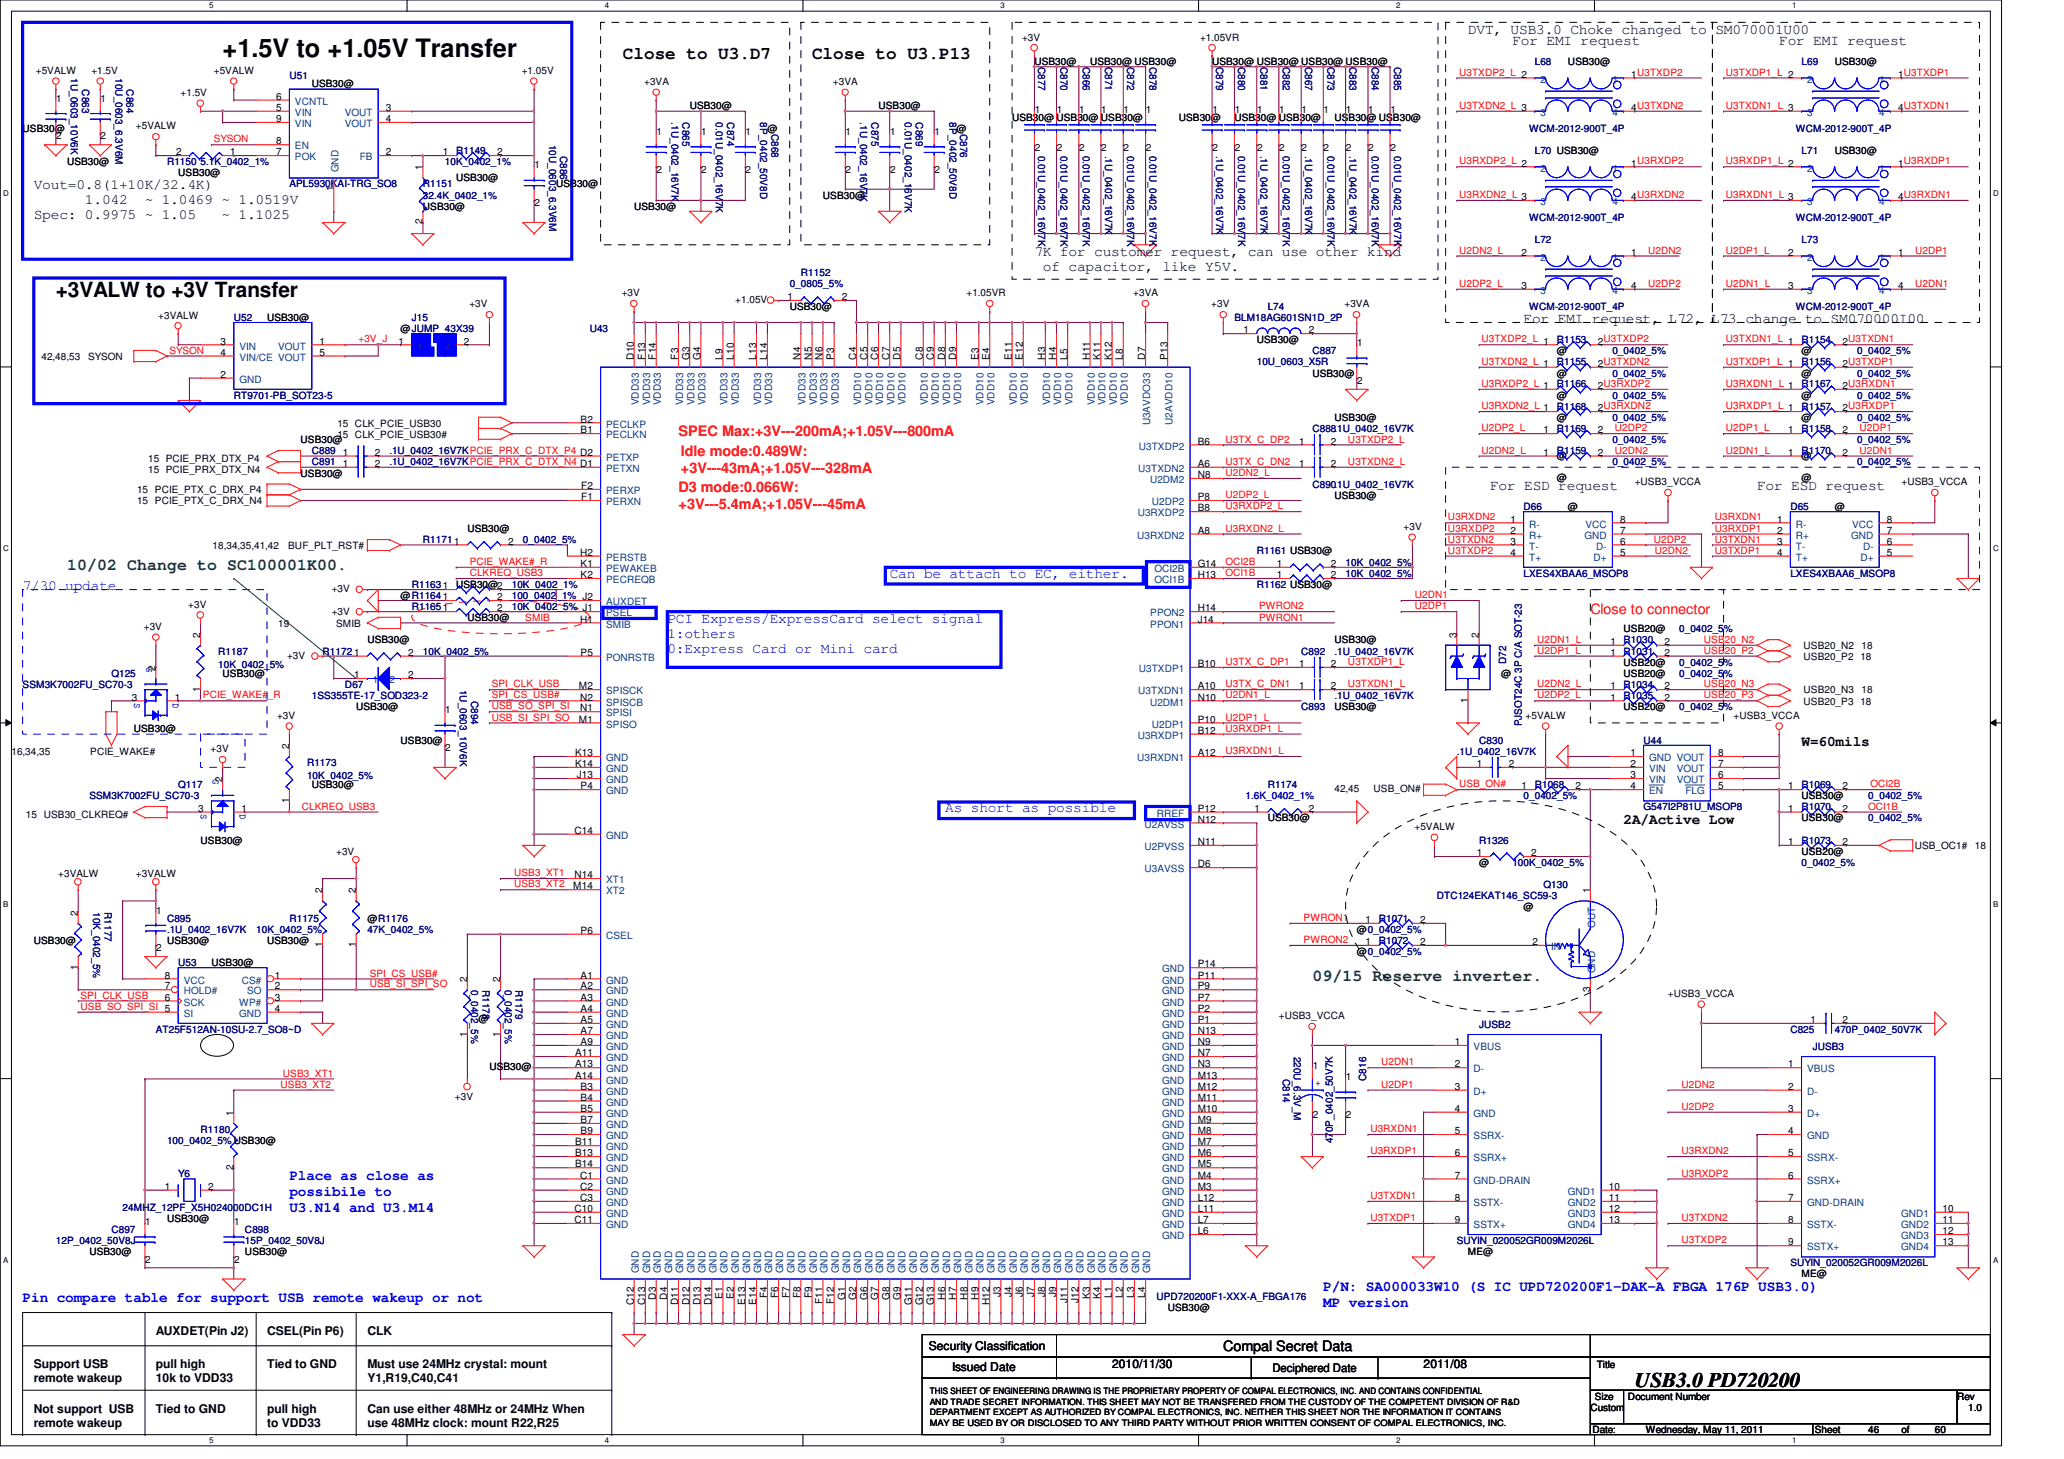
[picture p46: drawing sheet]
<svg xmlns="http://www.w3.org/2000/svg" width="297mm" height="210mm" viewBox="0 0 297 210" stroke-linecap="round" stroke-linejoin="round" font-family="sans-serif">
<defs><g id="words">
<text font-size="3.6" x="32" y="8.2">+1.5V to +1.05V Transfer</text>
<g font-size="3">
<text x="8" y="42.8">+3VALW to +3V Transfer</text>
<text x="235.3" y="199.5">USB3.0 PD720200</text>
</g>
<g font-size="2.5">
<text x="89.7" y="8.5">Close to U3.D7</text>
<text x="116.9" y="8.5">Close to U3.P13</text>
</g>
<g font-size="2.4" fill="#008000">
<text x="9.6" y="82">10/02 Change to SC100001K00.</text>
<text x="188.9" y="141.2">09/15 Reserve inverter.</text>
</g>
<g font-size="2.1">
<text x="211.3" y="4.8">DVT, USB3.0 Choke changed to SM070001U00</text>
<text x="217.7" y="6.4">For EMI request</text>
<text x="256" y="6.4">For EMI request</text>
<text x="4.9" y="27.2">Vout=0.8(1+10K/32.4K)</text>
<text x="12.2" y="29.4">1.042</text>
<text x="20.8" y="29.4">~ 1.0469 ~ 1.0519V</text>
<text x="4.9" y="31.5">Spec: 0.9975 ~ 1.05</text>
<text x="31.9" y="31.5">~ 1.1025</text>
<text x="148.9" y="36.8">7K for customer request, can use other kind</text>
<text x="150.1" y="39">of capacitor, like Y5V.</text>
<text x="219.3" y="46.4">For EMI request, L72, L73 change to SM070000I00</text>
<text x="214.4" y="70.4">For ESD request</text>
<text x="252.9" y="70.4">For ESD request</text>
<text x="259.3" y="107.3">W=60mils</text>
<text x="233.7" y="118.5">2A/Active Low</text>
<text x="176" y="194.4">Compal Secret Data</text>
</g>
<g font-size="2.1" fill="#f00">
<text x="97.7" y="62.7">SPEC Max:+3V---200mA;+1.05V---800mA</text>
<text x="98" y="65.6">Idle mode:0.489W:</text>
<text x="97.7" y="70.7">D3 mode:0.066W:</text>
<text x="98" y="68.1">+3V---43mA;+1.05V---328mA</text>
<text x="97.7" y="73.2">+3V---5.4mA;+1.05V---45mA</text>
<text x="228.9" y="88.3">Close to connector</text>
</g>
<g font-size="2.1" fill="#00f">
<text x="128" y="83.2">Can be attach to EC, either.</text>
<text x="3.3" y="84.8">7/30 update</text>
<text x="96" y="89.6">PCI Express/ExpressCard select signal</text>
<text x="96" y="91.8">1:others</text>
<text x="96" y="93.9">0:Express Card or Mini card</text>
<text x="136" y="116.8">As short as possible</text>
<text x="41.6" y="169.7">Place as close as</text>
<text x="41.6" y="172">possibile to</text>
<text x="41.6" y="174.4">U3.N14 and U3.M14</text>
<text x="190.4" y="185.7">P/N: SA000033W10 (S IC UPD720200F1-DAK-A FBGA 176P USB3.0)</text>
<text x="3.3" y="187.3">Pin compare table for support USB remote wakeup or not</text>
<text x="190.4" y="188">MP version</text>
</g>
<g font-size="1.7">
<text x="4.9" y="196.8">Support USB</text>
<text x="22.4" y="192">AUXDET(Pin J2)</text>
<text x="22.4" y="196.8">pull high</text>
<text x="38.4" y="192">CSEL(Pin P6)</text>
<text x="38.4" y="196.8">Tied to GND</text>
<text x="52.9" y="192">CLK</text>
<text x="52.9" y="196.8">Must use 24MHz crystal: mount</text>
<text x="133.7" y="194.3">Security Classification</text>
<text x="137" y="197.3">Issued Date</text>
<text x="160" y="196.8">2010/11/30</text>
<text x="183.1" y="197.4">Deciphered Date</text>
<text x="204.9" y="196.8">2011/08</text>
<text x="4.9" y="198.9">remote wakeup</text>
<text x="4.9" y="203.2">Not support USB</text>
<text x="22.4" y="198.9">10k to VDD33</text>
<text x="22.4" y="203.2">Tied to GND</text>
<text x="38.4" y="203.2">pull high</text>
<text x="52.9" y="203.2">Can use either 48MHz or 24MHz When</text>
<text x="52.9" y="198.9">Y1,R19,C40,C41</text>
<text x="4.9" y="205.3">remote wakeup</text>
<text x="38.4" y="205.3">to VDD33</text>
<text x="52.9" y="205.3">use 48MHz clock: mount R22,R25</text>
</g>
<g font-size="1.4">
<text x="147.1" y="5.8">+3V</text>
<text x="172.7" y="5.8">+1.05VR</text>
<text x="5.2" y="10.6">+5VALW</text>
<text x="13.2" y="10.6">+1.5V</text>
<text x="30.8" y="10.6">+5VALW</text>
<text x="75.1" y="10.6">+1.05V</text>
<text x="148.9" y="9.4">USB30@</text>
<text x="156.9" y="9.4">USB30@ USB30@</text>
<text x="174.4" y="9.4">USB30@ USB30@ USB30@ USB30@</text>
<text x="225.7" y="9.4">USB30@</text>
<text x="234.8" y="11.2">1U3TXDP2</text>
<text x="264" y="9.4">USB30@</text>
<text x="273.2" y="11.2">1U3TXDP1</text>
<text x="8.1" y="14.6">1</text>
<text x="14.5" y="14.6">1</text>
<text x="26" y="13.8">+1.5V</text>
<text x="39.7" y="17.6">9</text>
<text x="39.7" y="14.3">6</text>
<text x="39.7" y="16">5</text>
<text x="44.9" y="12.6">USB30@</text>
<text x="55.5" y="17.6">4</text>
<text x="55.5" y="16">3</text>
<text x="92.7" y="12.2">+3VA</text>
<text x="99.3" y="15.7">USB30@</text>
<text x="119.9" y="12.2">+3VA</text>
<text x="126.4" y="15.7">USB30@</text>
<text x="145.7" y="17.4">USB30@ USB30@ USB30@</text>
<text x="148.9" y="16.2">1</text>
<text x="152.1" y="16.2">1</text>
<text x="155.3" y="16.2">1</text>
<text x="158.5" y="16.2">1</text>
<text x="161.7" y="16.2">1</text>
<text x="164.9" y="16.2">1</text>
<text x="169.7" y="17.4">USB30@</text>
<text x="174.5" y="16.2">1</text>
<text x="177.7" y="17.4">USB30@ USB30@</text>
<text x="177.7" y="16.2">1</text>
<text x="180.9" y="16.2">1</text>
<text x="184.1" y="16.2">1</text>
<text x="187.3" y="16.2">1</text>
<text x="190.5" y="16.2">1</text>
<text x="192" y="17.4">USB30@ USB30@</text>
<text x="193.7" y="16.2">1</text>
<text x="196.9" y="16.2">1</text>
<text x="200.1" y="16.2">1</text>
<text x="234.8" y="16">4U3TXDN2</text>
<text x="273.2" y="16">4U3TXDN1</text>
<text x="3.3" y="19">USB30@</text>
<text x="8.1" y="20.1">2</text>
<text x="9.6" y="23.7">USB30@</text>
<text x="14.5" y="20.1">2</text>
<text x="19.6" y="18.6">+5VALW</text>
<text x="25.4" y="22.4">2</text>
<text x="33.1" y="22.4">1</text>
<text x="39.7" y="20.8">8</text>
<text x="39.7" y="22.4">7</text>
<text x="55.5" y="22.4">2</text>
<text x="63.7" y="22.4">1</text>
<text x="71.5" y="22.4">2</text>
<text x="94.5" y="19.4">1</text>
<text x="100.9" y="19.4">1</text>
<text x="107.3" y="19.4">1</text>
<text x="110.4" y="19">@</text>
<text x="121.7" y="19.4">1</text>
<text x="128.1" y="19.4">1</text>
<text x="134.5" y="19.4">1</text>
<text x="137.7" y="19">@</text>
<text x="148.9" y="21.7">2</text>
<text x="152.1" y="21.7">2</text>
<text x="155.3" y="21.7">2</text>
<text x="158.5" y="21.7">2</text>
<text x="161.7" y="21.7">2</text>
<text x="164.9" y="21.7">2</text>
<text x="174.5" y="21.7">2</text>
<text x="177.7" y="21.7">2</text>
<text x="180.9" y="21.7">2</text>
<text x="184.1" y="21.7">2</text>
<text x="187.3" y="21.7">2</text>
<text x="190.5" y="21.7">2</text>
<text x="193.7" y="21.7">2</text>
<text x="196.9" y="21.7">2</text>
<text x="200.1" y="21.7">2</text>
<text x="234.8" y="24">1U3RXDP2</text>
<text x="264" y="22.2">USB30@</text>
<text x="273.2" y="24">1U3RXDP1</text>
<text x="25.6" y="25.4">USB30@</text>
<text x="48" y="27.5" transform="rotate(-90 48 27.5)">1</text>
<text x="60.8" y="24.5" transform="rotate(-90 60.8 24.5)">1</text>
<text x="65.6" y="26">USB30@</text>
<text x="76.9" y="24.2">1</text>
<text x="76.9" y="29.7">2</text>
<text x="80" y="27">USB30@</text>
<text x="94.5" y="24.8">2</text>
<text x="100.9" y="24.8">2</text>
<text x="107.3" y="24.8">2</text>
<text x="118.4" y="28.6">USB30@</text>
<text x="121.7" y="24.8">2</text>
<text x="128.1" y="24.8">2</text>
<text x="134.5" y="24.8">2</text>
<text x="234.8" y="28.8">4U3RXDN2</text>
<text x="273.2" y="28.8">4U3RXDN1</text>
<text x="60.8" y="32.3" transform="rotate(-90 60.8 32.3)">2</text>
<text x="60.9" y="30.2">USB30@</text>
<text x="91.3" y="30.2">USB30@</text>
<text x="219" y="41.6">3</text>
<text x="219" y="36.8">2</text>
<text x="234.8" y="36.8">1</text>
<text x="234.8" y="41.6">4</text>
<text x="257.4" y="41.6">3</text>
<text x="257.4" y="36.8">2</text>
<text x="273.2" y="36.8">1</text>
<text x="273.2" y="41.6">4</text>
<text x="22.8" y="45.8">+3VALW</text>
<text x="38.4" y="46.2">USB30@</text>
<text x="57.6" y="47.7">@JUMP_43X39</text>
<text x="67.6" y="44.2">+3V</text>
<text x="89.5" y="42.6">+3V</text>
<text x="105.8" y="43.6">+1.05V</text>
<text x="113.4" y="43.2">1</text>
<text x="113.7" y="44.6">USB30@</text>
<text x="121.1" y="43.2">2</text>
<text x="139.1" y="42.6">+1.05VR</text>
<text x="163.1" y="42.6">+3VA</text>
<text x="174.3" y="44.2">+3V</text>
<text x="179" y="48">1</text>
<text x="188.4" y="48">2</text>
<text x="193.5" y="44.2">+3VA</text>
<text x="6" y="51.8">42,48,53</text>
<text x="12.7" y="51.8">SYSON</text>
<text x="31.7" y="49.6">3</text>
<text x="31.7" y="51.2">4</text>
<text x="46" y="49.6">1</text>
<text x="46" y="51.2">5</text>
<text x="57.4" y="49.6">1</text>
<text x="66.8" y="49.6">2</text>
<text x="91.2" y="51.7" transform="rotate(-90 91.2 51.7)">D10</text>
<text x="92.8" y="51.7" transform="rotate(-90 92.8 51.7)">F13</text>
<text x="94.4" y="51.7" transform="rotate(-90 94.4 51.7)">F14</text>
<text x="97.6" y="51.7" transform="rotate(-90 97.6 51.7)">F3</text>
<text x="99.2" y="51.7" transform="rotate(-90 99.2 51.7)">G3</text>
<text x="100.8" y="51.7" transform="rotate(-90 100.8 51.7)">G4</text>
<text x="104" y="51.7" transform="rotate(-90 104 51.7)">L9</text>
<text x="105.6" y="51.7" transform="rotate(-90 105.6 51.7)">L10</text>
<text x="108.8" y="51.7" transform="rotate(-90 108.8 51.7)">L13</text>
<text x="110.4" y="51.7" transform="rotate(-90 110.4 51.7)">L14</text>
<text x="115.2" y="51.7" transform="rotate(-90 115.2 51.7)">N4</text>
<text x="116.8" y="51.7" transform="rotate(-90 116.8 51.7)">N5</text>
<text x="118.4" y="51.7" transform="rotate(-90 118.4 51.7)">N6</text>
<text x="120" y="51.7" transform="rotate(-90 120 51.7)">P3</text>
<text x="123.2" y="51.7" transform="rotate(-90 123.2 51.7)">C4</text>
<text x="124.8" y="51.7" transform="rotate(-90 124.8 51.7)">C5</text>
<text x="126.4" y="51.7" transform="rotate(-90 126.4 51.7)">C6</text>
<text x="128" y="51.7" transform="rotate(-90 128 51.7)">C7</text>
<text x="129.6" y="51.7" transform="rotate(-90 129.6 51.7)">D5</text>
<text x="132.8" y="51.7" transform="rotate(-90 132.8 51.7)">C8</text>
<text x="134.4" y="51.7" transform="rotate(-90 134.4 51.7)">C9</text>
<text x="136" y="51.7" transform="rotate(-90 136 51.7)">D8</text>
<text x="137.6" y="51.7" transform="rotate(-90 137.6 51.7)">D9</text>
<text x="140.8" y="51.7" transform="rotate(-90 140.8 51.7)">E3</text>
<text x="142.4" y="51.7" transform="rotate(-90 142.4 51.7)">E4</text>
<text x="145.6" y="51.7" transform="rotate(-90 145.6 51.7)">E11</text>
<text x="147.2" y="51.7" transform="rotate(-90 147.2 51.7)">E12</text>
<text x="150.4" y="51.7" transform="rotate(-90 150.4 51.7)">H3</text>
<text x="152" y="51.7" transform="rotate(-90 152 51.7)">H4</text>
<text x="153.6" y="51.7" transform="rotate(-90 153.6 51.7)">L5</text>
<text x="156.8" y="51.7" transform="rotate(-90 156.8 51.7)">H11</text>
<text x="158.4" y="51.7" transform="rotate(-90 158.4 51.7)">K11</text>
<text x="160" y="51.7" transform="rotate(-90 160 51.7)">K12</text>
<text x="161.6" y="51.7" transform="rotate(-90 161.6 51.7)">L8</text>
<text x="164.8" y="51.7" transform="rotate(-90 164.8 51.7)">D7</text>
<text x="168" y="51.7" transform="rotate(-90 168 51.7)">P13</text>
<text x="180.9" y="49.4">USB30@</text>
<text x="195.3" y="49.8">1</text>
<text x="224" y="51">@</text>
<text x="230" y="49.6">2U3TXDP2</text>
<text x="230" y="52.8">2U3TXDN2</text>
<text x="259.3" y="51">@</text>
<text x="265.2" y="49.6">2U3TXDN1</text>
<text x="265.2" y="52.8">2U3TXDP1</text>
<text x="31.7" y="54.4">2</text>
<text x="188.9" y="54.2">USB30@</text>
<text x="195.3" y="55.3">2</text>
<text x="224" y="57.4">@</text>
<text x="224" y="54.2">@</text>
<text x="230" y="56">2U3RXDP2</text>
<text x="230" y="59.2">2U3RXDN2</text>
<text x="259.3" y="54.2">@</text>
<text x="259.3" y="57.4">@</text>
<text x="265.2" y="59.2">2U3RXDP1</text>
<text x="265.2" y="56">2U3RXDN1</text>
<text x="43.3" y="63.7">USB30@</text>
<text x="48.5" y="61.4">15 CLK_PCIE_USB30</text>
<text x="48.5" y="63">15 CLK_PCIE_USB30#</text>
<text x="49.4" y="65.6">1</text>
<text x="54" y="65.6">2</text>
<text x="83.6" y="60.8">B2</text>
<text x="83.6" y="62.4">B1</text>
<text x="172.4" y="64">B6</text>
<text x="187" y="64">1</text>
<text x="191.5" y="64">2</text>
<text x="192" y="60.6">USB30@</text>
<text x="222.1" y="62.4">1</text>
<text x="222.1" y="65.6">1</text>
<text x="224" y="66">@</text>
<text x="224" y="60.6">@</text>
<text x="230" y="62.4">2</text>
<text x="230" y="65.6">2</text>
<text x="257.4" y="62.4">1</text>
<text x="257.4" y="65.6">1</text>
<text x="259.3" y="60.6">@</text>
<text x="259.3" y="66">@</text>
<text x="265.2" y="62.4">2</text>
<text x="265.2" y="65.6">2</text>
<text x="19.7" y="71">15 PCIE_PTX_C_DRX_P4</text>
<text x="21.3" y="66.5">15 PCIE_PRX_DTX_P4</text>
<text x="21.3" y="68.1">15 PCIE_PRX_DTX_N4</text>
<text x="43.3" y="68.6">USB30@</text>
<text x="49.4" y="67.2">1</text>
<text x="54" y="67.2">2</text>
<text x="83.6" y="70.4">F2</text>
<text x="83.6" y="72">F1</text>
<text x="172.4" y="67.2">A6</text>
<text x="172.4" y="68.8">N8</text>
<text x="172.4" y="72">P8</text>
<text x="187" y="67.2">1</text>
<text x="191.5" y="67.2">2</text>
<text x="192" y="71.7">USB30@</text>
<text x="224" y="69.2">@</text>
<text x="235.3" y="69.8">+USB3_VCCA</text>
<text x="259.3" y="69.2">@</text>
<text x="273.7" y="69.8">+USB3_VCCA</text>
<text x="19.7" y="72.6">15 PCIE_PTX_C_DRX_N4</text>
<text x="67.3" y="76.6">USB30@</text>
<text x="172.4" y="76.8">A8</text>
<text x="172.4" y="73.6">B8</text>
<text x="202" y="76.2">+3V</text>
<text x="217.4" y="75.2">1</text>
<text x="217.4" y="76.8">2</text>
<text x="225.7" y="73.4">@</text>
<text x="233.1" y="75.2">8</text>
<text x="233.1" y="76.8">7</text>
<text x="255.8" y="75.2">1</text>
<text x="255.8" y="76.8">2</text>
<text x="264" y="73.4">@</text>
<text x="271.5" y="75.2">8</text>
<text x="271.5" y="76.8">7</text>
<text x="30.6" y="79">18,34,35,41,42</text>
<text x="41.5" y="79">BUF_PLT_RST#</text>
<text x="73.1" y="78.4">2</text>
<text x="83.5" y="80">H2</text>
<text x="83.6" y="81.6">K1</text>
<text x="83.6" y="83.2">K2</text>
<text x="172.4" y="81.6">G14</text>
<text x="172.4" y="83.2">H13</text>
<text x="183.8" y="83.2">1</text>
<text x="183.8" y="81.6">1</text>
<text x="191.5" y="83.2">2</text>
<text x="191.5" y="81.6">2</text>
<text x="217.4" y="78.4">3</text>
<text x="217.4" y="80">4</text>
<text x="233.1" y="80">5</text>
<text x="233.1" y="78.4">6</text>
<text x="255.8" y="78.4">3</text>
<text x="255.8" y="80">4</text>
<text x="271.5" y="80">5</text>
<text x="271.5" y="78.4">6</text>
<text x="27.1" y="87.5">+3V</text>
<text x="47.7" y="88.4">+3V</text>
<text x="47.7" y="85.2">+3V</text>
<text x="57.6" y="86.2">@R11641</text>
<text x="65.6" y="84.6">USB30@2</text>
<text x="67.3" y="89.4">USB30@</text>
<text x="71.5" y="86.4">2</text>
<text x="71.5" y="88">2</text>
<text x="83.5" y="89.6">H1</text>
<text x="172.4" y="88">H14</text>
<text x="172.4" y="89.6">J14</text>
<text x="20.7" y="90.6">+3V</text>
<text x="28.8" y="91.7" transform="rotate(-90 28.8 91.7)">2</text>
<text x="40" y="90.2">19</text>
<text x="41.3" y="94.8">+3V</text>
<text x="48.4" y="90.2">SMIB</text>
<text x="51" y="94.4">1</text>
<text x="52.9" y="92.6">USB30@</text>
<text x="58.8" y="94.4">2</text>
<text x="83.6" y="94.4">P5</text>
<text x="172.4" y="96">B10</text>
<text x="187" y="96">1</text>
<text x="191.5" y="96">2</text>
<text x="192" y="92.6">USB30@</text>
<text x="209.6" y="91.7" transform="rotate(-90 209.6 91.7)">3</text>
<text x="212.8" y="91.7" transform="rotate(-90 212.8 91.7)">2</text>
<text x="231.8" y="94.4">1</text>
<text x="231.8" y="92.8">1</text>
<text x="233.7" y="95.7">USB20@</text>
<text x="233.7" y="91">USB20@</text>
<text x="239.5" y="94.4">2</text>
<text x="239.5" y="92.8">2</text>
<text x="259.6" y="93.4">USB20_N2</text>
<text x="259.6" y="95">USB20_P2 18</text>
<text x="267.9" y="93.4">18</text>
<text x="19" y="100.8">3</text>
<text x="22.4" y="96.5" transform="rotate(-90 22.4 96.5)">2</text>
<text x="25.1" y="100.8">1</text>
<text x="28.8" y="99.5" transform="rotate(-90 28.8 99.5)">1</text>
<text x="32" y="97.4">USB30@</text>
<text x="51" y="97.6">1</text>
<text x="58.8" y="97.6">2</text>
<text x="83.3" y="99.2">M2</text>
<text x="83.5" y="100.8">N2</text>
<text x="172.4" y="100.8">N10</text>
<text x="172.4" y="99.2">A10</text>
<text x="187" y="99.2">1</text>
<text x="191.5" y="99.2">2</text>
<text x="211.2" y="101.1" transform="rotate(-90 211.2 101.1)">1</text>
<text x="216" y="97.4">@</text>
<text x="231.8" y="100.8">1</text>
<text x="231.8" y="99.2">1</text>
<text x="233.7" y="97.4">USB20@</text>
<text x="239.5" y="100.8">2</text>
<text x="239.5" y="99.2">2</text>
<text x="259.6" y="99.8">USB20_N3</text>
<text x="259.6" y="101.4">USB20_P3 18</text>
<text x="267.9" y="99.8">18</text>
<text x="19.3" y="105.4">USB30@</text>
<text x="39.9" y="103.5">+3V</text>
<text x="41.6" y="107.7" transform="rotate(-90 41.6 107.7)">2</text>
<text x="51.3" y="102.2">USB30@</text>
<text x="57.6" y="107">USB30@</text>
<text x="64.1" y="102.6">1</text>
<text x="83.3" y="104">M1</text>
<text x="83.5" y="102.4">N1</text>
<text x="172.4" y="104">P10</text>
<text x="172.4" y="105.6">B12</text>
<text x="192" y="102.2">USB30@</text>
<text x="219.6" y="103.5">+5VALW</text>
<text x="233.7" y="102.2">USB20@</text>
<text x="249.5" y="103.5">+USB3_VCCA</text>
<text x="1.6" y="108.6">16,34,35</text>
<text x="13" y="108.6">PCIE_WAKE#</text>
<text x="30.3" y="108.2">+3V</text>
<text x="32" y="112.5" transform="rotate(-90 32 112.5)">2</text>
<text x="44.9" y="113.4">USB30@</text>
<text x="64.1" y="108.1">2</text>
<text x="82.8" y="108.8">K13</text>
<text x="82.8" y="110.4">K14</text>
<text x="83" y="112">J13</text>
<text x="83.6" y="113.6">P4</text>
<text x="172.4" y="108.8">A12</text>
<text x="192" y="114">42,45</text>
<text x="197.7" y="114">USB_ON#</text>
<text x="212.5" y="110.4">1</text>
<text x="217.1" y="110.4">2</text>
<text x="219" y="113.6">1</text>
<text x="226.8" y="113.6">2</text>
<text x="234.6" y="112">3</text>
<text x="234.6" y="108.8">1</text>
<text x="234.6" y="113.6">4</text>
<text x="234.6" y="110.4">2</text>
<text x="247.2" y="113.6">5</text>
<text x="247.2" y="112">6</text>
<text x="247.2" y="110.4">7</text>
<text x="247.2" y="108.8">8</text>
<text x="257.4" y="113.6">1</text>
<text x="265.2" y="113.6">2</text>
<text x="3.7" y="117.7">15 USB30_CLKREQ#</text>
<text x="28.5" y="116.8">3</text>
<text x="34.7" y="116.8">1</text>
<text x="41.6" y="115.5" transform="rotate(-90 41.6 115.5)">1</text>
<text x="82.7" y="120">C14</text>
<text x="172.4" y="116.8">P12</text>
<text x="172.4" y="118.4">N12</text>
<text x="180.5" y="116.8">1</text>
<text x="182.4" y="118.2">USB30@</text>
<text x="188.4" y="116.8">2</text>
<text x="203.6" y="119.5">+5VALW</text>
<text x="257.4" y="116.8">1</text>
<text x="259.3" y="115">USB30@</text>
<text x="259.3" y="118.2">USB30@</text>
<text x="265.2" y="116.8">2</text>
<text x="28.9" y="121.4">USB30@</text>
<text x="48.4" y="123">+3V</text>
<text x="172.4" y="121.6">N11</text>
<text x="172.4" y="124.8">D6</text>
<text x="212.5" y="123.2">1</text>
<text x="212.9" y="124.6">@</text>
<text x="220.4" y="123.2">2</text>
<text x="257.4" y="121.6">1</text>
<text x="259.3" y="123">USB20@</text>
<text x="265.2" y="121.6">2</text>
<text x="275.6" y="122.2">USB_OC1#</text>
<text x="284.2" y="122.2">18</text>
<text x="8.4" y="126.2">+3VALW</text>
<text x="11.2" y="131.7" transform="rotate(-90 11.2 131.7)">2</text>
<text x="19.6" y="126.2">+3VALW</text>
<text x="22.5" y="131.4">1</text>
<text x="46.4" y="128.5" transform="rotate(-90 46.4 128.5)">2</text>
<text x="51.2" y="128.5" transform="rotate(-90 51.2 128.5)">2</text>
<text x="82.5" y="128">M14</text>
<text x="82.7" y="126.4">N14</text>
<text x="219.3" y="131">@</text>
<text x="228.8" y="128.5" transform="rotate(-90 228.8 128.5)">1</text>
<text x="4.9" y="135.8">USB30@</text>
<text x="22.5" y="136.9">2</text>
<text x="24" y="135.8">USB30@</text>
<text x="38.4" y="135.8">USB30@</text>
<text x="46.4" y="136.3" transform="rotate(-90 46.4 136.3)">1</text>
<text x="51.2" y="136.3" transform="rotate(-90 51.2 136.3)">1</text>
<text x="52.9" y="132.6">@R1176</text>
<text x="83.6" y="134.4">P6</text>
<text x="195.3" y="137.4">@0_0402_5%</text>
<text x="195.3" y="134.2">@0_0402_5%</text>
<text x="196.5" y="136">1</text>
<text x="196.5" y="132.8">1</text>
<text x="204.4" y="136">2</text>
<text x="204.4" y="132.8">2</text>
<text x="220.5" y="136">2</text>
<text x="11.2" y="139.5" transform="rotate(-90 11.2 139.5)">1</text>
<text x="23.7" y="140.8">8</text>
<text x="23.7" y="142.4">7</text>
<text x="23.7" y="144">6</text>
<text x="30.4" y="139">USB30@</text>
<text x="39.5" y="140.8">1</text>
<text x="39.5" y="142.4">2</text>
<text x="39.5" y="144">3</text>
<text x="67.2" y="141.3" transform="rotate(-90 67.2 141.3)">2</text>
<text x="72" y="141.3" transform="rotate(-90 72 141.3)">2</text>
<text x="83.6" y="140.8">A1</text>
<text x="83.6" y="142.4">A2</text>
<text x="83.6" y="144">A3</text>
<text x="172.4" y="139.2">P14</text>
<text x="172.4" y="140.8">P11</text>
<text x="172.4" y="142.4">P9</text>
<text x="172.4" y="144">P7</text>
<text x="228.8" y="142.7" transform="rotate(-90 228.8 142.7)">3</text>
<text x="240" y="143.5">+USB3_VCCA</text>
<text x="39.5" y="145.6">4</text>
<text x="67.2" y="149.1" transform="rotate(-90 67.2 149.1)">1</text>
<text x="68.9" y="147">@</text>
<text x="72" y="149.1" transform="rotate(-90 72 149.1)">1</text>
<text x="83.6" y="145.6">A4</text>
<text x="83.6" y="147.2">A5</text>
<text x="83.6" y="148.8">A7</text>
<text x="172.4" y="145.6">P2</text>
<text x="172.4" y="147.2">P1</text>
<text x="172.4" y="148.8">N13</text>
<text x="184" y="146.6">+USB3_VCCA</text>
<text x="260.5" y="147.2">1</text>
<text x="265.2" y="147.2">2</text>
<text x="70.4" y="154">USB30@</text>
<text x="82.8" y="152">A11</text>
<text x="82.8" y="153.6">A13</text>
<text x="82.8" y="155.2">A14</text>
<text x="83.6" y="150.4">A9</text>
<text x="172.4" y="150.4">N9</text>
<text x="172.4" y="152">N7</text>
<text x="172.4" y="153.6">N3</text>
<text x="172.4" y="155.2">M13</text>
<text x="188.9" y="153.8">1</text>
<text x="193.7" y="155.4">1</text>
<text x="209.4" y="150.4">1</text>
<text x="209.4" y="153.6">2</text>
<text x="257.4" y="153.6">1</text>
<text x="33.6" y="160.5" transform="rotate(-90 33.6 160.5)">1</text>
<text x="65.5" y="158.2">+3V</text>
<text x="83.6" y="156.8">B3</text>
<text x="83.6" y="158.4">B4</text>
<text x="83.6" y="160">B5</text>
<text x="83.6" y="161.6">B7</text>
<text x="172.4" y="156.8">M12</text>
<text x="172.4" y="158.4">M11</text>
<text x="172.4" y="160">M10</text>
<text x="172.4" y="161.6">M9</text>
<text x="188.9" y="160.9">2</text>
<text x="193.7" y="160.9">2</text>
<text x="209.4" y="156.8">3</text>
<text x="209.4" y="160">4</text>
<text x="257.4" y="156.8">2</text>
<text x="257.4" y="160">3</text>
<text x="82.8" y="164.8">B11</text>
<text x="82.8" y="166.4">B13</text>
<text x="82.8" y="168">B14</text>
<text x="83.6" y="163.2">B9</text>
<text x="172.4" y="163.2">M8</text>
<text x="172.4" y="164.8">M7</text>
<text x="172.4" y="166.4">M6</text>
<text x="172.4" y="168">M5</text>
<text x="209.4" y="163.2">5</text>
<text x="209.4" y="166.4">6</text>
<text x="257.4" y="163.2">4</text>
<text x="257.4" y="166.4">5</text>
<text x="23.7" y="171.2">1</text>
<text x="30" y="171.2">2</text>
<text x="33.6" y="168.3" transform="rotate(-90 33.6 168.3)">2</text>
<text x="83.5" y="169.6">C1</text>
<text x="83.5" y="171.2">C2</text>
<text x="83.5" y="172.8">C3</text>
<text x="172.4" y="169.6">M4</text>
<text x="172.4" y="171.2">M3</text>
<text x="172.4" y="172.8">L12</text>
<text x="209.4" y="169.6">7</text>
<text x="209.4" y="172.8">8</text>
<text x="231.5" y="172.8">11</text>
<text x="231.5" y="171.2">10</text>
<text x="257.4" y="169.6">6</text>
<text x="257.4" y="172.8">7</text>
<text x="20.9" y="176.2">1</text>
<text x="24" y="175.8">USB30@</text>
<text x="33.7" y="176.2">1</text>
<text x="82.7" y="174.4">C10</text>
<text x="82.7" y="176">C11</text>
<text x="172.4" y="174.4">L11</text>
<text x="172.4" y="176">L7</text>
<text x="172.4" y="177.6">L6</text>
<text x="209.4" y="176">9</text>
<text x="231.5" y="176">13</text>
<text x="231.5" y="174.4">12</text>
<text x="257.4" y="176">8</text>
<text x="257.4" y="179.2">9</text>
<text x="279.5" y="179.2">13</text>
<text x="279.5" y="177.6">12</text>
<text x="279.5" y="176">11</text>
<text x="279.5" y="174.4">10</text>
<text x="12.9" y="180.6">USB30@</text>
<text x="20.9" y="181.7">2</text>
<text x="33.7" y="181.7">2</text>
<text x="35.3" y="180.6">USB30@</text>
<text x="211.3" y="180.6">ME@</text>
<text x="259.3" y="183.8">ME@</text>
<text x="91.2" y="187.8" transform="rotate(-90 91.2 187.8)">C12</text>
<text x="92.8" y="187.8" transform="rotate(-90 92.8 187.8)">C13</text>
<text x="94.4" y="187" transform="rotate(-90 94.4 187)">D3</text>
<text x="96" y="187" transform="rotate(-90 96 187)">D4</text>
<text x="97.6" y="187.8" transform="rotate(-90 97.6 187.8)">D11</text>
<text x="99.2" y="187.8" transform="rotate(-90 99.2 187.8)">D12</text>
<text x="100.8" y="187.8" transform="rotate(-90 100.8 187.8)">D13</text>
<text x="102.4" y="187.8" transform="rotate(-90 102.4 187.8)">D14</text>
<text x="104" y="186.9" transform="rotate(-90 104 186.9)">E1</text>
<text x="105.6" y="186.9" transform="rotate(-90 105.6 186.9)">E2</text>
<text x="107.2" y="187.7" transform="rotate(-90 107.2 187.7)">E13</text>
<text x="108.8" y="187.7" transform="rotate(-90 108.8 187.7)">E14</text>
<text x="110.4" y="186.8" transform="rotate(-90 110.4 186.8)">F4</text>
<text x="112" y="186.8" transform="rotate(-90 112 186.8)">F6</text>
<text x="113.6" y="186.8" transform="rotate(-90 113.6 186.8)">F7</text>
<text x="115.2" y="186.8" transform="rotate(-90 115.2 186.8)">F8</text>
<text x="116.8" y="186.8" transform="rotate(-90 116.8 186.8)">F9</text>
<text x="118.4" y="187.6" transform="rotate(-90 118.4 187.6)">F11</text>
<text x="120" y="187.6" transform="rotate(-90 120 187.6)">F12</text>
<text x="121.6" y="187" transform="rotate(-90 121.6 187)">G1</text>
<text x="123.2" y="187" transform="rotate(-90 123.2 187)">G2</text>
<text x="124.8" y="187" transform="rotate(-90 124.8 187)">G6</text>
<text x="126.4" y="187" transform="rotate(-90 126.4 187)">G7</text>
<text x="128" y="187" transform="rotate(-90 128 187)">G8</text>
<text x="129.6" y="187" transform="rotate(-90 129.6 187)">G9</text>
<text x="131.2" y="187.8" transform="rotate(-90 131.2 187.8)">G11</text>
<text x="132.8" y="187.8" transform="rotate(-90 132.8 187.8)">G12</text>
<text x="134.4" y="187.8" transform="rotate(-90 134.4 187.8)">G13</text>
<text x="136" y="187" transform="rotate(-90 136 187)">H6</text>
<text x="137.6" y="187" transform="rotate(-90 137.6 187)">H7</text>
<text x="139.2" y="187" transform="rotate(-90 139.2 187)">H8</text>
<text x="140.8" y="187" transform="rotate(-90 140.8 187)">H9</text>
<text x="142.4" y="187.8" transform="rotate(-90 142.4 187.8)">H12</text>
<text x="144" y="186.6" transform="rotate(-90 144 186.6)">J3</text>
<text x="145.6" y="186.6" transform="rotate(-90 145.6 186.6)">J4</text>
<text x="147.2" y="186.6" transform="rotate(-90 147.2 186.6)">J6</text>
<text x="148.8" y="186.6" transform="rotate(-90 148.8 186.6)">J7</text>
<text x="150.4" y="186.6" transform="rotate(-90 150.4 186.6)">J8</text>
<text x="152" y="186.6" transform="rotate(-90 152 186.6)">J9</text>
<text x="153.6" y="187.4" transform="rotate(-90 153.6 187.4)">J11</text>
<text x="155.2" y="187.4" transform="rotate(-90 155.2 187.4)">J12</text>
<text x="156.8" y="186.9" transform="rotate(-90 156.8 186.9)">K3</text>
<text x="158.4" y="186.9" transform="rotate(-90 158.4 186.9)">K4</text>
<text x="160" y="186.7" transform="rotate(-90 160 186.7)">L1</text>
<text x="161.6" y="186.7" transform="rotate(-90 161.6 186.7)">L2</text>
<text x="163.2" y="186.7" transform="rotate(-90 163.2 186.7)">L3</text>
<text x="164.8" y="186.7" transform="rotate(-90 164.8 186.7)">L4</text>
<text x="168" y="188.6">USB30@</text>
<text x="229.8" y="196.7">Title</text>
<text x="228.9" y="203">Custom</text>
<text x="229.5" y="201.4">Size</text>
<text x="234.3" y="201.4">Document Number</text>
<text x="281.7" y="201.4">Rev</text>
<text x="283.3" y="203">1.0</text>
<text x="229.2" y="206.2">Date:</text>
<text x="236.9" y="206.2">Wednesday, May 11, 2011</text>
<text x="261.2" y="206.2">Sheet</text>
<text x="268.9" y="206.2">46</text>
<text x="273.7" y="206.2">of</text>
<text x="278.4" y="206.2">60</text>
</g>
<g font-size="1.4" fill="#000080">
<text x="10.2" y="11.2" transform="rotate(90 10.2 11.2)">1U_0603_10V6K</text>
<text x="16.6" y="11.2" transform="rotate(90 16.6 11.2)">10U_0603_6.3V6M</text>
<text x="41.6" y="11.3">U51</text>
<text x="149.4" y="9.6" transform="rotate(90 149.4 9.6)">C877</text>
<text x="152.6" y="9.6" transform="rotate(90 152.6 9.6)">C870</text>
<text x="155.8" y="9.6" transform="rotate(90 155.8 9.6)">C866</text>
<text x="159" y="9.6" transform="rotate(90 159 9.6)">C871</text>
<text x="162.2" y="9.6" transform="rotate(90 162.2 9.6)">C872</text>
<text x="165.4" y="9.6" transform="rotate(90 165.4 9.6)">C878</text>
<text x="175" y="9.6" transform="rotate(90 175 9.6)">C879</text>
<text x="178.2" y="9.6" transform="rotate(90 178.2 9.6)">C880</text>
<text x="181.4" y="9.6" transform="rotate(90 181.4 9.6)">C881</text>
<text x="184.6" y="9.6" transform="rotate(90 184.6 9.6)">C882</text>
<text x="187.8" y="9.6" transform="rotate(90 187.8 9.6)">C867</text>
<text x="191" y="9.6" transform="rotate(90 191 9.6)">C873</text>
<text x="194.2" y="9.6" transform="rotate(90 194.2 9.6)">C883</text>
<text x="197.4" y="9.6" transform="rotate(90 197.4 9.6)">C884</text>
<text x="200.6" y="9.6" transform="rotate(90 200.6 9.6)">C885</text>
<text x="220.9" y="9.4">L68</text>
<text x="259.3" y="9.4">L69</text>
<text x="11.8" y="12.8" transform="rotate(90 11.8 12.8)">C863</text>
<text x="18.2" y="12.8" transform="rotate(90 18.2 12.8)">C864</text>
<text x="96.6" y="17.6" transform="rotate(90 96.6 17.6)">.1U_0402_16V7K</text>
<text x="98.2" y="17.6" transform="rotate(90 98.2 17.6)">C865</text>
<text x="103" y="17.6" transform="rotate(90 103 17.6)">0.01U_0402_16V7K</text>
<text x="104.6" y="17.6" transform="rotate(90 104.6 17.6)">C874</text>
<text x="109.4" y="17.6" transform="rotate(90 109.4 17.6)">8P_0402_50V8D</text>
<text x="123.8" y="17.6" transform="rotate(90 123.8 17.6)">.1U_0402_16V7K</text>
<text x="125.4" y="17.6" transform="rotate(90 125.4 17.6)">C875</text>
<text x="130.2" y="17.6" transform="rotate(90 130.2 17.6)">0.01U_0402_16V7K</text>
<text x="131.8" y="17.6" transform="rotate(90 131.8 17.6)">C869</text>
<text x="136.6" y="17.6" transform="rotate(90 136.6 17.6)">8P_0402_50V8D</text>
<text x="24" y="23.7">R1150 5.1K_0402_1%</text>
<text x="64" y="23.7">10K_0402_1%</text>
<text x="65.6" y="22.2">R1149</text>
<text x="79" y="20.8" transform="rotate(90 79 20.8)">10U_0603_6.3V6M</text>
<text x="80.6" y="22.4" transform="rotate(90 80.6 22.4)">C886</text>
<text x="111" y="19.2" transform="rotate(90 111 19.2)">C868</text>
<text x="138.2" y="19.2" transform="rotate(90 138.2 19.2)">C876</text>
<text x="149.4" y="22.4" transform="rotate(90 149.4 22.4)">0.01U_0402_16V7K</text>
<text x="152.6" y="22.4" transform="rotate(90 152.6 22.4)">0.01U_0402_16V7K</text>
<text x="155.8" y="22.4" transform="rotate(90 155.8 22.4)">0.01U_0402_16V7K</text>
<text x="159" y="22.4" transform="rotate(90 159 22.4)">.1U_0402_16V7K</text>
<text x="162.2" y="22.4" transform="rotate(90 162.2 22.4)">0.01U_0402_16V7K</text>
<text x="165.4" y="22.4" transform="rotate(90 165.4 22.4)">0.01U_0402_16V7K</text>
<text x="175" y="22.4" transform="rotate(90 175 22.4)">.1U_0402_16V7K</text>
<text x="178.2" y="22.4" transform="rotate(90 178.2 22.4)">0.01U_0402_16V7K</text>
<text x="181.4" y="22.4" transform="rotate(90 181.4 22.4)">.1U_0402_16V7K</text>
<text x="184.6" y="22.4" transform="rotate(90 184.6 22.4)">0.01U_0402_16V7K</text>
<text x="187.8" y="22.4" transform="rotate(90 187.8 22.4)">.1U_0402_16V7K</text>
<text x="191" y="22.4" transform="rotate(90 191 22.4)">0.01U_0402_16V7K</text>
<text x="194.2" y="22.4" transform="rotate(90 194.2 22.4)">.1U_0402_16V7K</text>
<text x="197.4" y="22.4" transform="rotate(90 197.4 22.4)">0.01U_0402_16V7K</text>
<text x="200.6" y="22.4" transform="rotate(90 200.6 22.4)">0.01U_0402_16V7K</text>
<text x="220.1" y="19">WCM-2012-900T_4P</text>
<text x="220.9" y="22.2">L70 USB30@</text>
<text x="258.5" y="19">WCM-2012-900T_4P</text>
<text x="259.3" y="22.2">L71</text>
<text x="41.6" y="27">APL5930KAI-TRG_SO8</text>
<text x="60.9" y="27">R1151</text>
<text x="60.9" y="28.6">32.4K_0402_1%</text>
<text x="220.1" y="31.7">WCM-2012-900T_4P</text>
<text x="220.9" y="35">L72</text>
<text x="258.5" y="31.7">WCM-2012-900T_4P</text>
<text x="259.3" y="35">L73</text>
<text x="113.7" y="41.4">0_0805_5%</text>
<text x="115.3" y="39.7">R1152</text>
<text x="33.6" y="46.2">U52</text>
<text x="59.3" y="46.2">J15</text>
<text x="84.9" y="47.7">U43</text>
<text x="177.7" y="46.2">BLM18AG601SN1D_2P</text>
<text x="182.4" y="44.6">L74</text>
<text x="220.1" y="44.6">WCM-2012-900T_4P</text>
<text x="258.5" y="44.6">WCM-2012-900T_4P</text>
<text x="180.9" y="52.6">10U_0603_X5R</text>
<text x="188.9" y="51">C887</text>
<text x="224" y="49.4">R1153</text>
<text x="224" y="52.6">R1155</text>
<text x="232" y="51">0_0402_5%</text>
<text x="259.3" y="49.4">R1154</text>
<text x="259.3" y="52.6">R1156</text>
<text x="267.3" y="51">0_0402_5%</text>
<text x="33.6" y="57.4">RT9701-PB_SOT23-5</text>
<text x="224" y="55.7">R1166</text>
<text x="224" y="59">R1168</text>
<text x="232" y="57.4">0_0402_5%</text>
<text x="232" y="54.2">0_0402_5%</text>
<text x="259.3" y="59">R1157</text>
<text x="259.3" y="55.7">R1167</text>
<text x="267.3" y="54.2">0_0402_5%</text>
<text x="267.3" y="57.4">0_0402_5%</text>
<text x="44.9" y="65.4">C889</text>
<text x="56" y="65.4">.1U_0402_16V7KPCIE_PRX_C_DTX_P4 D2</text>
<text x="188.9" y="62.2">C888.1U_0402_16V7K</text>
<text x="224" y="62.2">R1169</text>
<text x="224" y="65.4">R1159</text>
<text x="232" y="63.7">0_0402_5%</text>
<text x="232" y="60.6">0_0402_5%</text>
<text x="259.3" y="62.2">R1158</text>
<text x="259.3" y="65.4">R1170</text>
<text x="267.3" y="60.6">0_0402_5%</text>
<text x="267.3" y="63.7">0_0402_5%</text>
<text x="44.9" y="67">C891</text>
<text x="56" y="67">.1U_0402_16V7KPCIE_PRX_C_DTX_N4 D1</text>
<text x="188.9" y="70.2">C890.1U_0402_16V7K</text>
<text x="232" y="67">0_0402_5%</text>
<text x="267.3" y="67">0_0402_5%</text>
<text x="219.3" y="73.4">D66</text>
<text x="257.7" y="73.4">D65</text>
<text x="60.9" y="78.2">R11711</text>
<text x="75.3" y="78.2">0_0402_5%</text>
<text x="180.9" y="79.7">R1161 USB30@</text>
<text x="193.7" y="83">10K_0402_5%</text>
<text x="193.7" y="81.4">10K_0402_5%</text>
<text x="219.3" y="83">LXES4XBAA6_MSOP8</text>
<text x="257.7" y="83">LXES4XBAA6_MSOP8</text>
<text x="59.3" y="87.7">R11651</text>
<text x="59.3" y="84.6">R11631</text>
<text x="73.7" y="86.2">100_0402_1% J2</text>
<text x="73.7" y="87.7">10K_0402_5% J1</text>
<text x="73.7" y="84.6">10K_0402_1%</text>
<text x="180.9" y="84.6">R1162 USB30@</text>
<text x="31.4" y="94.2">R1187</text>
<text x="46.4" y="94.2">R1172</text>
<text x="60.9" y="94.2">10K_0402_5%</text>
<text x="187.3" y="94.2">C892</text>
<text x="192" y="94.2">.1U_0402_16V7K</text>
<text x="216.8" y="95.5" transform="rotate(-90 216.8 95.5)">D72</text>
<text x="233.7" y="94.2">R1031</text>
<text x="233.7" y="92.6">R1030</text>
<text x="241.7" y="95.7">0_0402_5%</text>
<text x="241.7" y="91">0_0402_5%</text>
<text x="3.3" y="99">SSM3K7002FU_SC70-3</text>
<text x="16" y="97.4">Q125</text>
<text x="31.4" y="96.1">10K_0402_5%</text>
<text x="44.9" y="100.6">1SS355TE-17_SOD323-2</text>
<text x="49.6" y="99">D67</text>
<text x="66.2" y="99.2" transform="rotate(90 66.2 99.2)">1U_0603_10V6K</text>
<text x="67.8" y="100.8" transform="rotate(90 67.8 100.8)">C894</text>
<text x="192" y="100.6">.1U_0402_16V7K</text>
<text x="233.7" y="100.6">R1035</text>
<text x="233.7" y="99">R1034</text>
<text x="241.7" y="97.4">0_0402_5%</text>
<text x="187.3" y="102.2">C893</text>
<text x="212.9" y="107">C830</text>
<text x="219" y="104.5" transform="rotate(-90 219 104.5)">PJSOT24C 3P C/A SOT-23</text>
<text x="236.5" y="107">U44</text>
<text x="241.7" y="102.2">0_0402_5%</text>
<text x="25.6" y="113.4">Q117</text>
<text x="44.2" y="110.2">R1173</text>
<text x="44.2" y="112.1">10K_0402_5%</text>
<text x="182.4" y="113.4">R1174</text>
<text x="209.7" y="108.6">.1U_0402_16V7K</text>
<text x="220.9" y="113.4">R1068</text>
<text x="259.3" y="113.4">R1069</text>
<text x="12.9" y="115">SSM3K7002FU_SC70-3</text>
<text x="219.3" y="115">0_0402_5%</text>
<text x="236.5" y="116.6">G547I2P81U_MSOP8</text>
<text x="259.3" y="116.6">R1070</text>
<text x="268.9" y="115">0_0402_5%</text>
<text x="268.9" y="118.2">0_0402_5%</text>
<text x="212.9" y="121.4">R1326</text>
<text x="217.7" y="124.6">100K_0402_5%</text>
<text x="259.3" y="121.4">R1073</text>
<text x="259.3" y="124.6">0_0402_5%</text>
<text x="13.4" y="131.2" transform="rotate(90 13.4 131.2)">10K_0402_5%</text>
<text x="15" y="131.2" transform="rotate(90 15 131.2)">R1177</text>
<text x="206.8" y="129.4">DTC124EKAT146_SC59-3</text>
<text x="222.1" y="127.8">Q130</text>
<text x="24" y="132.6">C895</text>
<text x="24" y="134.2">.1U_0402_16V7K</text>
<text x="36.9" y="134.2">10K_0402_5%</text>
<text x="41.6" y="132.6">R1175</text>
<text x="52.9" y="134.2">47K_0402_5%</text>
<text x="198.4" y="135.8">R1072</text>
<text x="198.4" y="132.6">R1071</text>
<text x="25.6" y="139">U53</text>
<text x="67.8" y="142.4" transform="rotate(90 67.8 142.4)">0_0402_5%</text>
<text x="69.4" y="142.4" transform="rotate(90 69.4 142.4)">R1178</text>
<text x="72.6" y="142.4" transform="rotate(90 72.6 142.4)">0_0402_5%</text>
<text x="74.2" y="142.4" transform="rotate(90 74.2 142.4)">R1179</text>
<text x="22.4" y="148.6">AT25F512AN-10SU-2.7_SO8~D</text>
<text x="212.9" y="147.9">JUSB2</text>
<text x="257.7" y="148.6">C825</text>
<text x="264" y="148.6">470P_0402_50V7K</text>
<text x="184.6" y="155.2" transform="rotate(90 184.6 155.2)">C814</text>
<text x="186.2" y="152" transform="rotate(90 186.2 152)">220U_6.3V_M</text>
<text x="196.6" y="155.5" transform="rotate(-90 196.6 155.5)">C816</text>
<text x="260.9" y="151.1">JUSB3</text>
<text x="24" y="164.6">100_0402_5% USB30@</text>
<text x="28.9" y="163">R1180</text>
<text x="191.8" y="164.5" transform="rotate(-90 191.8 164.5)">470P_0402_50V7K</text>
<text x="25.6" y="169.4">Y6</text>
<text x="8" y="179">12P_0402_50V8J</text>
<text x="16" y="177.4">C897</text>
<text x="17.6" y="174.2">24MHZ_12PF_X5H024000DC1H</text>
<text x="35.3" y="177.4">C898</text>
<text x="35.3" y="179">15P_0402_50V8J</text>
<text x="209.7" y="179">SUYIN_020052GR009M2026L</text>
<text x="257.7" y="182.2">SUYIN_020052GR009M2026L</text>
<text x="166.4" y="187">UPD720200F1-XXX-A_FBGA176</text>
</g>
<g font-size="1.4" fill="#f00">
<text x="210" y="10.9">U3TXDP2_L 2</text>
<text x="248.4" y="10.9">U3TXDP1_L 2</text>
<text x="210" y="15.7">U3TXDN2_L 3</text>
<text x="248.4" y="15.7">U3TXDN1_L 3</text>
<text x="30.8" y="20.5">SYSON</text>
<text x="210" y="23.7">U3RXDP2_L 2</text>
<text x="248.4" y="23.7">U3RXDP1_L 2</text>
<text x="210" y="28.5">U3RXDN2_L 3</text>
<text x="248.4" y="28.5">U3RXDN1_L 3</text>
<text x="210" y="41.3">U2DP2_L</text>
<text x="210" y="36.5">U2DN2_L</text>
<text x="237.2" y="41.3">U2DP2</text>
<text x="237.2" y="36.5">U2DN2</text>
<text x="248.4" y="41.3">U2DN1_L</text>
<text x="248.4" y="36.5">U2DP1_L</text>
<text x="275.6" y="41.3">U2DN1</text>
<text x="275.6" y="36.5">U2DP1</text>
<text x="24.4" y="50.9">SYSON</text>
<text x="51.6" y="49.3">+3V_J</text>
<text x="213.2" y="49.3">U3TXDP2_L 1</text>
<text x="213.2" y="52.5">U3TXDN2_L 1</text>
<text x="248.4" y="49.3">U3TXDN1_L 1</text>
<text x="248.4" y="52.5">U3TXDP1_L 1</text>
<text x="213.2" y="55.7">U3RXDP2_L 1</text>
<text x="213.2" y="58.9">U3RXDN2_L 1</text>
<text x="248.4" y="55.7">U3RXDN1_L 1</text>
<text x="248.4" y="58.9">U3RXDP1_L 1</text>
<text x="176.4" y="63.7">U3TX_C_DP2</text>
<text x="194" y="63.7">U3TXDP2_L</text>
<text x="213.2" y="62.1">U2DP2_L</text>
<text x="213.2" y="65.3">U2DN2_L</text>
<text x="232.4" y="65.3">U2DN2</text>
<text x="232.4" y="62.1">U2DP2</text>
<text x="248.4" y="62.1">U2DP1_L</text>
<text x="248.4" y="65.3">U2DN1_L</text>
<text x="267.6" y="65.3">U2DN1</text>
<text x="267.6" y="62.1">U2DP1</text>
<text x="176.4" y="66.9">U3TX_C_DN2</text>
<text x="176.4" y="68.5">U2DN2_L</text>
<text x="176.4" y="71.7">U2DP2_L</text>
<text x="194" y="66.9">U3TXDN2_L</text>
<text x="176.4" y="73.3">U3RXDP2_L</text>
<text x="176.4" y="76.5">U3RXDN2_L</text>
<text x="208.4" y="76.5">U3RXDP2</text>
<text x="208.4" y="74.9">U3RXDN2</text>
<text x="246.8" y="76.5">U3RXDP1</text>
<text x="246.8" y="74.9">U3RXDN1</text>
<text x="67.6" y="81.3">PCIE_WAKE#_R</text>
<text x="67.6" y="82.9">CLKREQ_USB3</text>
<text x="176.4" y="81.3">OCI2B</text>
<text x="176.4" y="82.9">OCI1B</text>
<text x="208.4" y="79.7">U3TXDP2</text>
<text x="208.4" y="78.1">U3TXDN2</text>
<text x="238" y="78.1">U2DP2</text>
<text x="238.1" y="79.7">U2DN2</text>
<text x="246.8" y="79.7">U3TXDP1</text>
<text x="246.8" y="78.1">U3TXDN1</text>
<text x="75.6" y="89.3">SMIB</text>
<text x="181.2" y="87.7">PWRON2</text>
<text x="181.2" y="89.3">PWRON1</text>
<text x="203.6" y="87.7">U2DP1</text>
<text x="203.6" y="86.1">U2DN1</text>
<text x="176.4" y="95.7">U3TX_C_DP1</text>
<text x="194" y="95.7">U3TXDP1_L</text>
<text x="221.2" y="92.5">U2DN1_L</text>
<text x="221.2" y="94.1">U2DP1_L</text>
<text x="245.2" y="94.1">USB20_P2</text>
<text x="245.2" y="92.5">USB20_N2</text>
<text x="29.2" y="100.5">PCIE_WAKE#_R</text>
<text x="70.8" y="98.9">SPI_CLK_USB</text>
<text x="70.8" y="100.5">SPI_CS_USB#</text>
<text x="176.4" y="100.5">U2DN1_L</text>
<text x="176.4" y="98.9">U3TX_C_DN1</text>
<text x="194" y="98.9">U3TXDN1_L</text>
<text x="221.2" y="100.5">U2DP2_L</text>
<text x="221.2" y="98.9">U2DN2_L</text>
<text x="245.2" y="98.9">USB20_N3</text>
<text x="245.2" y="100.5">USB20_P3</text>
<text x="70.8" y="102.1">USB_SO_SPI_SI</text>
<text x="70.8" y="103.7">USB_SI_SPI_SO</text>
<text x="176.4" y="105.3">U3RXDP1_L</text>
<text x="176.4" y="103.7">U2DP1_L</text>
<text x="176.4" y="108.5">U3RXDN1_L</text>
<text x="210" y="113.3">USB_ON#</text>
<text x="269.2" y="113.3">OCI2B</text>
<text x="43.4" y="116.5">CLKREQ_USB3</text>
<text x="268.9" y="116.5">OCI1B</text>
<text x="74" y="127.7">USB3_XT2</text>
<text x="74" y="126.1">USB3_XT1</text>
<text x="187.6" y="135.7">PWRON2</text>
<text x="187.6" y="132.5">PWRON1</text>
<text x="11.6" y="143.7">SPI_CLK_USB</text>
<text x="53.2" y="140.5">SPI_CS_USB#</text>
<text x="53.2" y="142.1">USB_SI_SPI_SO</text>
<text x="11.6" y="145.3">USB_SO_SPI_SI 5</text>
<text x="40.7" y="154.9">USB3_XT1</text>
<text x="198.8" y="153.3">U2DN1</text>
<text x="40.4" y="156.5">USB3_XT2</text>
<text x="198.8" y="156.5">U2DP1</text>
<text x="242" y="156.5">U2DN2</text>
<text x="242" y="159.7">U2DP2</text>
<text x="197.2" y="162.9">U3RXDN1</text>
<text x="197.2" y="166.1">U3RXDP1</text>
<text x="242" y="166.1">U3RXDN2</text>
<text x="197.2" y="172.5">U3TXDN1</text>
<text x="242" y="169.3">U3RXDP2</text>
<text x="197.2" y="175.7">U3TXDP1</text>
<text x="242" y="175.7">U3TXDN2</text>
<text x="242" y="178.9">U3TXDP2</text>
</g>
<g font-size="1.4" fill="#004080">
<text x="221.7" y="11.9">2</text>
<text x="232" y="11.9">1</text>
<text x="260.1" y="11.9">2</text>
<text x="270.4" y="11.9">1</text>
<text x="42.5" y="15.1">VCNTL</text>
<text x="42.5" y="16.7">VIN</text>
<text x="49.6" y="16.7">VOUT</text>
<text x="221.7" y="16.7">3</text>
<text x="232" y="16.7">4</text>
<text x="260.1" y="16.7">3</text>
<text x="270.4" y="16.7">4</text>
<text x="42.5" y="18.3">VIN</text>
<text x="42.5" y="21.5">EN</text>
<text x="42.5" y="23.1">POK</text>
<text x="49.6" y="18.3">VOUT</text>
<text x="51.8" y="23.1">FB</text>
<text x="48.7" y="24.8" transform="rotate(-90 48.7 24.8)">GND</text>
<text x="221.7" y="29.5">3</text>
<text x="221.7" y="24.7">2</text>
<text x="232" y="24.7">1</text>
<text x="232" y="29.5">4</text>
<text x="260.1" y="29.5">3</text>
<text x="260.1" y="24.7">2</text>
<text x="270.4" y="24.7">1</text>
<text x="270.4" y="29.5">4</text>
<text x="221.7" y="37.5">2</text>
<text x="232" y="37.5">1</text>
<text x="260.1" y="37.5">2</text>
<text x="270.4" y="37.5">1</text>
<text x="221.7" y="42.3">3</text>
<text x="232" y="42.3">4</text>
<text x="260.1" y="42.3">3</text>
<text x="270.4" y="42.3">4</text>
<text x="34.5" y="50.3">VIN</text>
<text x="34.5" y="51.9">VIN/CE VOUT</text>
<text x="40" y="50.3">VOUT</text>
<text x="60.1" y="50.3">1</text>
<text x="64" y="50.3">2</text>
<text x="34.5" y="55.1">GND</text>
<text x="91.9" y="58.3" transform="rotate(-90 91.9 58.3)">VDD33</text>
<text x="93.5" y="58.3" transform="rotate(-90 93.5 58.3)">VDD33</text>
<text x="95.1" y="58.3" transform="rotate(-90 95.1 58.3)">VDD33</text>
<text x="98.3" y="58.3" transform="rotate(-90 98.3 58.3)">VDD33</text>
<text x="99.9" y="58.3" transform="rotate(-90 99.9 58.3)">VDD33</text>
<text x="101.5" y="58.3" transform="rotate(-90 101.5 58.3)">VDD33</text>
<text x="104.7" y="58.3" transform="rotate(-90 104.7 58.3)">VDD33</text>
<text x="106.3" y="58.3" transform="rotate(-90 106.3 58.3)">VDD33</text>
<text x="109.5" y="58.3" transform="rotate(-90 109.5 58.3)">VDD33</text>
<text x="111.1" y="58.3" transform="rotate(-90 111.1 58.3)">VDD33</text>
<text x="115.9" y="58.3" transform="rotate(-90 115.9 58.3)">VDD33</text>
<text x="117.5" y="58.3" transform="rotate(-90 117.5 58.3)">VDD33</text>
<text x="119.1" y="58.3" transform="rotate(-90 119.1 58.3)">VDD33</text>
<text x="120.7" y="58.3" transform="rotate(-90 120.7 58.3)">VDD33</text>
<text x="123.9" y="58.3" transform="rotate(-90 123.9 58.3)">VDD10</text>
<text x="125.5" y="58.3" transform="rotate(-90 125.5 58.3)">VDD10</text>
<text x="127.1" y="58.3" transform="rotate(-90 127.1 58.3)">VDD10</text>
<text x="128.7" y="58.3" transform="rotate(-90 128.7 58.3)">VDD10</text>
<text x="130.3" y="58.3" transform="rotate(-90 130.3 58.3)">VDD10</text>
<text x="133.5" y="58.3" transform="rotate(-90 133.5 58.3)">VDD10</text>
<text x="135.1" y="58.3" transform="rotate(-90 135.1 58.3)">VDD10</text>
<text x="136.7" y="58.3" transform="rotate(-90 136.7 58.3)">VDD10</text>
<text x="138.3" y="58.3" transform="rotate(-90 138.3 58.3)">VDD10</text>
<text x="141.5" y="58.3" transform="rotate(-90 141.5 58.3)">VDD10</text>
<text x="143.1" y="58.3" transform="rotate(-90 143.1 58.3)">VDD10</text>
<text x="146.3" y="58.3" transform="rotate(-90 146.3 58.3)">VDD10</text>
<text x="147.9" y="58.3" transform="rotate(-90 147.9 58.3)">VDD10</text>
<text x="151.1" y="58.3" transform="rotate(-90 151.1 58.3)">VDD10</text>
<text x="152.7" y="58.3" transform="rotate(-90 152.7 58.3)">VDD10</text>
<text x="154.3" y="58.3" transform="rotate(-90 154.3 58.3)">VDD10</text>
<text x="157.5" y="58.3" transform="rotate(-90 157.5 58.3)">VDD10</text>
<text x="159.1" y="58.3" transform="rotate(-90 159.1 58.3)">VDD10</text>
<text x="160.7" y="58.3" transform="rotate(-90 160.7 58.3)">VDD10</text>
<text x="162.3" y="58.3" transform="rotate(-90 162.3 58.3)">VDD10</text>
<text x="87.2" y="61.5">PECLKP</text>
<text x="87.2" y="63.1">PECLKN</text>
<text x="163.9" y="64.7">U3TXDP2</text>
<text x="165.5" y="61.2" transform="rotate(-90 165.5 61.2)">U3AVDO33</text>
<text x="168.7" y="61.2" transform="rotate(-90 168.7 61.2)">U2AVDD10</text>
<text x="87.2" y="66.3">PETXP</text>
<text x="87.2" y="67.9">PETXN</text>
<text x="87.2" y="71.1">PERXP</text>
<text x="163.8" y="67.9">U3TXDN2</text>
<text x="165.5" y="69.5">U2DM2</text>
<text x="87.2" y="72.7">PERXN</text>
<text x="163.6" y="77.5">U3RXDN2</text>
<text x="163.7" y="74.3">U3RXDP2</text>
<text x="165.8" y="72.7">U2DP2</text>
<text x="220.1" y="75.9">R-</text>
<text x="220.1" y="77.5">R+</text>
<text x="228" y="77.5">GND</text>
<text x="228.2" y="75.9">VCC</text>
<text x="258.5" y="75.9">R-</text>
<text x="258.5" y="77.5">R+</text>
<text x="266.4" y="77.5">GND</text>
<text x="266.5" y="75.9">VCC</text>
<text x="87.2" y="80.7">PERSTB</text>
<text x="87.2" y="82.3">PEWAKEB</text>
<text x="87.2" y="83.9">PECREQB</text>
<text x="166.1" y="82.3">OCI2B</text>
<text x="166.1" y="83.9">OCI1B</text>
<text x="220.1" y="79.1">T-</text>
<text x="220.1" y="80.7">T+</text>
<text x="229.3" y="80.7">D+</text>
<text x="229.7" y="79.1">D-</text>
<text x="258.5" y="79.1">T-</text>
<text x="258.5" y="80.7">T+</text>
<text x="267.7" y="80.7">D+</text>
<text x="268.1" y="79.1">D-</text>
<text x="87.2" y="87.1">AUXDET</text>
<text x="87.2" y="88.7">PSEL</text>
<text x="165.5" y="88.7">PPON2</text>
<text x="87.2" y="90.3">SMIB</text>
<text x="87.2" y="95.1">PONRSTB</text>
<text x="165.5" y="90.3">PPON1</text>
<text x="53.7" y="98.3">1</text>
<text x="56" y="98.3">2</text>
<text x="87.2" y="99.9">SPISCK</text>
<text x="87.2" y="101.5">SPISCB</text>
<text x="163.8" y="99.9">U3TXDN1</text>
<text x="163.9" y="96.7">U3TXDP1</text>
<text x="165.5" y="101.5">U2DM1</text>
<text x="87.2" y="103.1">SPISI</text>
<text x="87.2" y="104.7">SPISO</text>
<text x="163.7" y="106.3">U3RXDP1</text>
<text x="165.8" y="104.7">U2DP1</text>
<text x="87.2" y="109.5">GND</text>
<text x="87.2" y="111.1">GND</text>
<text x="87.2" y="112.7">GND</text>
<text x="163.6" y="109.5">U3RXDN1</text>
<text x="237.3" y="112.7">VIN</text>
<text x="237.3" y="109.5">GND VOUT</text>
<text x="237.3" y="111.1">VIN</text>
<text x="241.3" y="112.7">VOUT</text>
<text x="241.3" y="111.1">VOUT</text>
<text x="87.2" y="114.3">GND</text>
<text x="164.7" y="119.1">U2AVSS</text>
<text x="166.5" y="117.5">RREF</text>
<text x="237.3" y="114.3">EN</text>
<text x="242.5" y="114.3">FLG</text>
<text x="87.2" y="120.7">GND</text>
<text x="164.7" y="122.3">U2PVSS</text>
<text x="164.7" y="125.5">U3AVSS</text>
<text x="87.2" y="127.1">XT1</text>
<text x="87.2" y="128.7">XT2</text>
<text x="87.2" y="135.1">CSEL</text>
<text x="223.2" y="136.7">IN</text>
<text x="229.6" y="133.5" transform="rotate(-90 229.6 133.5)">OUT</text>
<text x="26.5" y="141.5">VCC</text>
<text x="26.5" y="143.1">HOLD#</text>
<text x="34.8" y="141.5">CS#</text>
<text x="35.6" y="143.1">SO</text>
<text x="87.2" y="141.5">GND</text>
<text x="87.2" y="143.1">GND</text>
<text x="167.2" y="139.9">GND</text>
<text x="167.2" y="141.5">GND</text>
<text x="167.2" y="143.1">GND</text>
<text x="229.6" y="140" transform="rotate(-90 229.6 140)">GND</text>
<text x="26.5" y="144.7">SCK</text>
<text x="26.5" y="146.3">SI</text>
<text x="34.4" y="144.7">WP#</text>
<text x="34.4" y="146.3">GND</text>
<text x="87.2" y="144.7">GND</text>
<text x="87.2" y="146.3">GND</text>
<text x="87.2" y="147.9">GND</text>
<text x="87.2" y="149.5">GND</text>
<text x="167.2" y="144.7">GND</text>
<text x="167.2" y="146.3">GND</text>
<text x="167.2" y="147.9">GND</text>
<text x="167.2" y="149.5">GND</text>
<text x="87.2" y="151.1">GND</text>
<text x="87.2" y="152.7">GND</text>
<text x="87.2" y="154.3">GND</text>
<text x="87.2" y="155.9">GND</text>
<text x="167.2" y="151.1">GND</text>
<text x="167.2" y="152.7">GND</text>
<text x="167.2" y="154.3">GND</text>
<text x="167.2" y="155.9">GND</text>
<text x="212.1" y="151.1">VBUS</text>
<text x="212.1" y="154.3">D-</text>
<text x="260.1" y="154.3">VBUS</text>
<text x="87.2" y="157.5">GND</text>
<text x="87.2" y="159.1">GND</text>
<text x="87.2" y="160.7">GND</text>
<text x="167.2" y="157.5">GND</text>
<text x="167.2" y="159.1">GND</text>
<text x="167.2" y="160.7">GND</text>
<text x="212.1" y="157.5">D+</text>
<text x="212.1" y="160.7">GND</text>
<text x="260.1" y="157.5">D-</text>
<text x="260.1" y="160.7">D+</text>
<text x="87.2" y="162.3">GND</text>
<text x="87.2" y="163.9">GND</text>
<text x="87.2" y="165.5">GND</text>
<text x="87.2" y="167.1">GND</text>
<text x="167.2" y="162.3">GND</text>
<text x="167.2" y="163.9">GND</text>
<text x="167.2" y="165.5">GND</text>
<text x="167.2" y="167.1">GND</text>
<text x="212.1" y="163.9">SSRX-</text>
<text x="212.1" y="167.1">SSRX+</text>
<text x="260.1" y="163.9">GND</text>
<text x="260.1" y="167.1">SSRX-</text>
<text x="87.2" y="168.7">GND</text>
<text x="87.2" y="170.3">GND</text>
<text x="87.2" y="171.9">GND</text>
<text x="87.2" y="173.5">GND</text>
<text x="167.2" y="168.7">GND</text>
<text x="167.2" y="170.3">GND</text>
<text x="167.2" y="171.9">GND</text>
<text x="167.2" y="173.5">GND</text>
<text x="212.1" y="170.3">GND-DRAIN</text>
<text x="212.1" y="173.5">SSTX-</text>
<text x="225.6" y="173.5">GND2</text>
<text x="225.6" y="171.9">GND1</text>
<text x="260.1" y="170.3">SSRX+</text>
<text x="260.1" y="173.5">GND-DRAIN</text>
<text x="87.2" y="175.1">GND</text>
<text x="87.2" y="176.7">GND</text>
<text x="167.2" y="175.1">GND</text>
<text x="167.2" y="176.7">GND</text>
<text x="167.2" y="178.3">GND</text>
<text x="212.1" y="176.7">SSTX+</text>
<text x="225.6" y="176.7">GND4</text>
<text x="225.6" y="175.1">GND3</text>
<text x="260.1" y="176.7">SSTX-</text>
<text x="260.1" y="179.9">SSTX+</text>
<text x="273.6" y="179.9">GND4</text>
<text x="273.6" y="178.3">GND3</text>
<text x="273.6" y="176.7">GND2</text>
<text x="273.6" y="175.1">GND1</text>
<text x="91.9" y="183.2" transform="rotate(-90 91.9 183.2)">GND</text>
<text x="93.5" y="183.2" transform="rotate(-90 93.5 183.2)">GND</text>
<text x="95.1" y="183.2" transform="rotate(-90 95.1 183.2)">GND</text>
<text x="96.7" y="183.2" transform="rotate(-90 96.7 183.2)">GND</text>
<text x="98.3" y="183.2" transform="rotate(-90 98.3 183.2)">GND</text>
<text x="99.9" y="183.2" transform="rotate(-90 99.9 183.2)">GND</text>
<text x="101.5" y="183.2" transform="rotate(-90 101.5 183.2)">GND</text>
<text x="103.1" y="183.2" transform="rotate(-90 103.1 183.2)">GND</text>
<text x="104.7" y="183.2" transform="rotate(-90 104.7 183.2)">GND</text>
<text x="106.3" y="183.2" transform="rotate(-90 106.3 183.2)">GND</text>
<text x="107.9" y="183.2" transform="rotate(-90 107.9 183.2)">GND</text>
<text x="109.5" y="183.2" transform="rotate(-90 109.5 183.2)">GND</text>
<text x="111.1" y="183.2" transform="rotate(-90 111.1 183.2)">GND</text>
<text x="112.7" y="183.2" transform="rotate(-90 112.7 183.2)">GND</text>
<text x="114.3" y="183.2" transform="rotate(-90 114.3 183.2)">GND</text>
<text x="115.9" y="183.2" transform="rotate(-90 115.9 183.2)">GND</text>
<text x="117.5" y="183.2" transform="rotate(-90 117.5 183.2)">GND</text>
<text x="119.1" y="183.2" transform="rotate(-90 119.1 183.2)">GND</text>
<text x="120.7" y="183.2" transform="rotate(-90 120.7 183.2)">GND</text>
<text x="122.3" y="183.2" transform="rotate(-90 122.3 183.2)">GND</text>
<text x="123.9" y="183.2" transform="rotate(-90 123.9 183.2)">GND</text>
<text x="125.5" y="183.2" transform="rotate(-90 125.5 183.2)">GND</text>
<text x="127.1" y="183.2" transform="rotate(-90 127.1 183.2)">GND</text>
<text x="128.7" y="183.2" transform="rotate(-90 128.7 183.2)">GND</text>
<text x="130.3" y="183.2" transform="rotate(-90 130.3 183.2)">GND</text>
<text x="131.9" y="183.2" transform="rotate(-90 131.9 183.2)">GND</text>
<text x="133.5" y="183.2" transform="rotate(-90 133.5 183.2)">GND</text>
<text x="135.1" y="183.2" transform="rotate(-90 135.1 183.2)">GND</text>
<text x="136.7" y="183.2" transform="rotate(-90 136.7 183.2)">GND</text>
<text x="138.3" y="183.2" transform="rotate(-90 138.3 183.2)">GND</text>
<text x="139.9" y="183.2" transform="rotate(-90 139.9 183.2)">GND</text>
<text x="141.5" y="183.2" transform="rotate(-90 141.5 183.2)">GND</text>
<text x="143.1" y="183.2" transform="rotate(-90 143.1 183.2)">GND</text>
<text x="144.7" y="183.2" transform="rotate(-90 144.7 183.2)">GND</text>
<text x="146.3" y="183.2" transform="rotate(-90 146.3 183.2)">GND</text>
<text x="147.9" y="183.2" transform="rotate(-90 147.9 183.2)">GND</text>
<text x="149.5" y="183.2" transform="rotate(-90 149.5 183.2)">GND</text>
<text x="151.1" y="183.2" transform="rotate(-90 151.1 183.2)">GND</text>
<text x="152.7" y="183.2" transform="rotate(-90 152.7 183.2)">GND</text>
<text x="154.3" y="183.2" transform="rotate(-90 154.3 183.2)">GND</text>
<text x="155.9" y="183.2" transform="rotate(-90 155.9 183.2)">GND</text>
<text x="157.5" y="183.2" transform="rotate(-90 157.5 183.2)">GND</text>
<text x="159.1" y="183.2" transform="rotate(-90 159.1 183.2)">GND</text>
<text x="160.7" y="183.2" transform="rotate(-90 160.7 183.2)">GND</text>
<text x="162.3" y="183.2" transform="rotate(-90 162.3 183.2)">GND</text>
<text x="163.9" y="183.2" transform="rotate(-90 163.9 183.2)">GND</text>
<text x="165.5" y="183.2" transform="rotate(-90 165.5 183.2)">GND</text>
</g>
<g font-size="1.4" fill="#00f">
<text x="19.3" y="101.1" transform="rotate(90 19.3 101.1)">S</text>
<text x="21.1" y="96" transform="rotate(90 21.1 96)">G</text>
<text x="24.9" y="101.1" transform="rotate(90 24.9 101.1)">D</text>
<text x="30.6" y="112" transform="rotate(90 30.6 112)">G</text>
<text x="28.9" y="117.1" transform="rotate(90 28.9 117.1)">S</text>
<text x="34.5" y="117.1" transform="rotate(90 34.5 117.1)">D</text>
<text x="189.3" y="156.2">+</text>
</g>
<text font-size="1.4" fill="#0000a0" x="179.3" y="115">1.6K_0402_1%</text>
<g font-size="1.3">
<text x="133.8" y="200.6">THIS SHEET OF ENGINEERING DRAWING IS THE PROPRIETARY PROPERTY OF COMPAL ELECTRONICS, INC. AND CONTAINS CONFIDENTIAL</text>
<text x="133.8" y="202.1">AND TRADE SECRET INFORMATION. THIS SHEET MAY NOT BE TRANSFERED FROM THE CUSTODY OF THE COMPETENT DIVISION OF R&amp;D</text>
<text x="133.8" y="203.6">DEPARTMENT EXCEPT AS AUTHORIZED BY COMPAL ELECTRONICS, INC. NEITHER THIS SHEET NOR THE INFORMATION IT CONTAINS</text>
<text x="133.8" y="205.1">MAY BE USED BY OR DISCLOSED TO ANY THIRD PARTY WITHOUT PRIOR WRITTEN CONSENT OF COMPAL ELECTRONICS, INC.</text>
</g>
<g font-size="1.1">
<text x="30.1" y="1.1">5</text>
<text x="87" y="1.1">4</text>
<text x="144" y="1.1">3</text>
<text x="200.9" y="1.1">2</text>
<text x="257.9" y="1.1">1</text>
<text x=".5" y="28.1">D</text>
<text x="286.9" y="28.1">D</text>
<text x=".5" y="79.3">C</text>
<text x="286.9" y="79.3">C</text>
<text x=".5" y="130.5">B</text>
<text x="286.9" y="130.5">B</text>
<text x=".5" y="181.7">A</text>
<text x="286.9" y="181.7">A</text>
<text x="30.1" y="207.5">5</text>
<text x="87" y="207.5">4</text>
<text x="144" y="207.5">3</text>
<text x="200.9" y="207.5">2</text>
<text x="257.9" y="207.5">1</text>
</g>
</g></defs>
<path d="M0 0h288.1v208h-288.1zM1.6 1.6h284.8v204.8h-284.8z" fill="none" stroke="#000" stroke-width=".14"/>
<g fill="#fff">
<path d="M30.1 .2h.6v1.2h-.6z"/>
<path d="M30.1 206.6h.6v1.2h-.6z"/>
</g>
<path d="M58.6 0v1.6M58.6 206.4v1.6" fill="none" stroke="#000" stroke-width=".14"/>
<g fill="#fff">
<path d="M87 .2h.6v1.2h-.6z"/>
<path d="M87 206.6h.6v1.2h-.6z"/>
</g>
<path d="M115.6 0v1.6M115.6 206.4v1.6" fill="none" stroke="#000" stroke-width=".14"/>
<g fill="#fff">
<path d="M144 .2h.6v1.2h-.6z"/>
<path d="M144 206.6h.6v1.2h-.6z"/>
</g>
<path d="M172.5 0v1.6M172.5 206.4v1.6" fill="none" stroke="#000" stroke-width=".14"/>
<g fill="#fff">
<path d="M200.9 .2h.6v1.2h-.6z"/>
<path d="M200.9 206.6h.6v1.2h-.6z"/>
</g>
<path d="M229.5 0v1.6M229.5 206.4v1.6" fill="none" stroke="#000" stroke-width=".14"/>
<g fill="#fff">
<path d="M257.9 .2h.6v1.2h-.6z"/>
<path d="M257.9 206.6h.6v1.2h-.6z"/>
<path d="M.5 27.2h.7v1.2h-.7z"/>
<path d="M286.9 27.2h.7v1.2h-.7z"/>
<path d="M.5 78.4h.7v1.1h-.7z"/>
<path d="M286.9 78.4h.7v1.1h-.7z"/>
</g>
<path d="M0 52.8h1.6M286.4 52.8h1.7" fill="none" stroke="#000" stroke-width=".14"/>
<g fill="#fff">
<path d="M.5 129.6h.7v1.2h-.7z"/>
<path d="M286.9 129.6h.7v1.2h-.7z"/>
</g>
<path d="M0 104h1.6M.8 103.5l.8 .5-.8 .4zM286.4 104l.8-.5v.9zM286.4 104h1.7" fill="none" stroke="#000" stroke-width=".14"/>
<path d="M.8 103.5l.8 .5-.8 .4zM286.4 104l.8-.5v.9z" fill="#000"/>
<g fill="#fff">
<path d="M.5 180.7h.7v1.2h-.7z"/>
<path d="M286.9 180.7h.7v1.2h-.7z"/>
</g>
<path d="M0 155.2h1.6M286.4 155.2h1.7" fill="none" stroke="#000" stroke-width=".14"/>
<path d="M70.4 102.4h.1M70.4 102.4h11.3M76.9 166.4h.1M76.9 166.4h4.8M115.3 188.8h.1M115.3 188.8v1.6M137.7 190.4h.1M137.7 190.4h1.6M152 188.8h.1M152 188.8v1.6" fill="none" stroke="#800040" stroke-width=".14"/>
<path d="M115.1 190.3l.3 .1-.2 .1z" fill-rule="evenodd" fill="#f0f"/>
<path d="M115.1 190.3l.3 .1-.2 .1z" fill="none" stroke="#f0f" stroke-width=".14"/>
<path d="M70.4 104h.1M70.4 104h11.3M72 134.4h.1M72 134.4h9.7M72 134.4v6.4" fill="none" stroke="#800040" stroke-width=".14"/>
<path d="M71.9 134.3l.3 .1-.2 .1z" fill-rule="evenodd" fill="#f0f"/>
<path d="M71.9 134.3l.3 .1-.2 .1z" fill="none" stroke="#f0f" stroke-width=".14"/>
<path d="M180.9 150.4h.1M180.9 150.4v1.6M176 168h.1M176 168h4.9" fill="none" stroke="#800040" stroke-width=".14"/>
<path d="M180.7 150.3h.2v.2h-.2z" fill-rule="evenodd" fill="#f0f"/>
<path d="M180.7 150.3h.2v.2h-.2z" fill="none" stroke="#f0f" stroke-width=".14"/>
<g fill="none" stroke="#800040" stroke-width=".14">
<path d="M70.4 99.2h.1M70.4 99.2h11.3M70.4 100.8h.1M70.4 100.8h11.3M76.9 140.8h.1M76.9 144h.1M76.9 140.8v1.6M76.9 144h4.8M121.7 188.8h.1M121.7 188.8v1.6M144 190.4h.1M144 190.4h1.7"/>
<path d="M147.3 188.8h.1M147.3 188.8v1.6"/>
</g>
<path d="M121.5 190.3l.3 .1-.2 .1z" fill-rule="evenodd" fill="#f0f"/>
<path d="M121.5 190.3l.3 .1-.2 .1z" fill="none" stroke="#f0f" stroke-width=".14"/>
<path d="M180.9 160h.1M180.9 160v1.6" fill="none" stroke="#800040" stroke-width=".14"/>
<path d="M180.7 159.9l.3 .1-.2 .1z" fill-rule="evenodd" fill="#f0f"/>
<path d="M180.7 159.9l.3 .1-.2 .1z" fill="none" stroke="#f0f" stroke-width=".14"/>
<g fill="none" stroke="#800040" stroke-width=".14">
<path d="M43.3 70.4h.1M43.3 72h.1M43.3 67.2h.1M43.3 65.6h.1M43.3 70.4h38.4M43.3 72h38.4M43.3 65.6h6.3M43.3 67.2h6.3M54.4 65.6h.1M54.4 67.2h.1M54.4 65.6h27.3M54.4 67.2h27.3"/>
<path d="M52.9 88h.1M52.9 88h11.1M54.4 86.4h.1M54.4 86.4h9.6M64 94.4h.1M64 94.4h17.7M65.7 81.6h.1M65.7 81.6h16M72 88h.1M72 88h9.7M80 86.4h.1M80 86.4h1.7"/>
<path d="M67.3 134.4h.1M67.3 134.4h4.7M67.3 134.4v6.4M67.3 148.8h.1M67.3 148.8v6.4"/>
</g>
<path d="M63.9 94.3l.3 .1-.2 .1z" fill-rule="evenodd" fill="#f0f"/>
<path d="M63.9 94.3l.3 .1-.2 .1z" fill="none" stroke="#f0f" stroke-width=".14"/>
<path d="M48 94.4h.1M48 94.4h3.3" fill="none" stroke="#800040" stroke-width=".14"/>
<path d="M47.9 94.3l.3 .1-.2 .1z" fill-rule="evenodd" fill="#f0f"/>
<path d="M47.9 94.3l.3 .1-.2 .1z" fill="none" stroke="#f0f" stroke-width=".14"/>
<path d="M46.4 94.4h.1M46.4 94.4h1.6M48 97.6h.1M48 94.4h.1M48 97.6h3.3M48 94.4v3.2M59.3 97.6h.1M59.3 97.6h4.7" fill="none" stroke="#800040" stroke-width=".14"/>
<path d="M63.9 97.5h.2v.2h-.2z" fill-rule="evenodd" fill="#f0f"/>
<path d="M63.9 97.5h.2v.2h-.2z" fill="none" stroke="#f0f" stroke-width=".14"/>
<path d="M91.3 46.4h.1M91.3 46.4v1.6M59.3 94.4h.1M59.3 94.4h4.7M64 94.4h.1M64 97.6h.1M64 94.4v8M64 107.2h.1M64 107.2v3.2" fill="none" stroke="#800040" stroke-width=".14"/>
<path d="M91.1 46.3l.3 .1-.2 .1z" fill-rule="evenodd" fill="#f0f"/>
<path d="M91.1 46.3l.3 .1-.2 .1z" fill="none" stroke="#f0f" stroke-width=".14"/>
<path d="M91.3 46.4h.1M91.3 46.4h1.6M92.9 46.4h.1M92.9 46.4v1.6M120 46.4h.1M120 46.4v1.6" fill="none" stroke="#800040" stroke-width=".14"/>
<path d="M92.7 46.3h.2v.2h-.2z" fill-rule="evenodd" fill="#f0f"/>
<path d="M92.7 46.3h.2v.2h-.2z" fill="none" stroke="#f0f" stroke-width=".14"/>
<path d="M92.9 46.4h.1M92.9 46.4h1.5M94.4 46.4h.1M94.4 46.4v1.6" fill="none" stroke="#800040" stroke-width=".14"/>
<path d="M94.3 46.3h.2v.2h-.2z" fill-rule="evenodd" fill="#f0f"/>
<path d="M94.3 46.3h.2v.2h-.2z" fill="none" stroke="#f0f" stroke-width=".14"/>
<path d="M94.4 46.4h.1M94.4 46.4h3.3M97.7 46.4h.1M97.7 46.4v1.6" fill="none" stroke="#800040" stroke-width=".14"/>
<path d="M97.5 46.3l.3 .1-.2 .1z" fill-rule="evenodd" fill="#f0f"/>
<path d="M97.5 46.3l.3 .1-.2 .1z" fill="none" stroke="#f0f" stroke-width=".14"/>
<path d="M97.7 46.4h.1M97.7 46.4h1.6M99.3 46.4h.1M99.3 46.4v1.6" fill="none" stroke="#800040" stroke-width=".14"/>
<path d="M99.1 46.3l.3 .1-.2 .1z" fill-rule="evenodd" fill="#f0f"/>
<path d="M99.1 46.3l.3 .1-.2 .1z" fill="none" stroke="#f0f" stroke-width=".14"/>
<path d="M99.3 46.4h.1M99.3 46.4h1.6M100.9 46.4h.1M100.9 46.4v1.6" fill="none" stroke="#800040" stroke-width=".14"/>
<path d="M100.7 46.3h.2v.2h-.2z" fill-rule="evenodd" fill="#f0f"/>
<path d="M100.7 46.3h.2v.2h-.2z" fill="none" stroke="#f0f" stroke-width=".14"/>
<path d="M100.9 46.4h.1M100.9 46.4h3.1M104 46.4h.1M104 46.4v1.6" fill="none" stroke="#800040" stroke-width=".14"/>
<path d="M103.9 46.3l.3 .1-.2 .1z" fill-rule="evenodd" fill="#f0f"/>
<path d="M103.9 46.3l.3 .1-.2 .1z" fill="none" stroke="#f0f" stroke-width=".14"/>
<path d="M104 46.4h.1M104 46.4h1.7M105.7 46.4h.1M105.7 46.4v1.6" fill="none" stroke="#800040" stroke-width=".14"/>
<path d="M105.5 46.3l.3 .1-.2 .1z" fill-rule="evenodd" fill="#f0f"/>
<path d="M105.5 46.3l.3 .1-.2 .1z" fill="none" stroke="#f0f" stroke-width=".14"/>
<path d="M105.7 46.4h.1M105.7 46.4h3.2M108.9 46.4h.1M108.9 46.4v1.6" fill="none" stroke="#800040" stroke-width=".14"/>
<path d="M108.7 46.3h.2v.2h-.2z" fill-rule="evenodd" fill="#f0f"/>
<path d="M108.7 46.3h.2v.2h-.2z" fill="none" stroke="#f0f" stroke-width=".14"/>
<path d="M108.9 46.4h.1M108.9 46.4h1.5M110.4 46.4h.1M110.4 46.4v1.6" fill="none" stroke="#800040" stroke-width=".14"/>
<path d="M110.3 46.3h.2v.2h-.2z" fill-rule="evenodd" fill="#f0f"/>
<path d="M110.3 46.3h.2v.2h-.2z" fill="none" stroke="#f0f" stroke-width=".14"/>
<path d="M116.9 46.4h.1M116.9 46.4v1.6" fill="none" stroke="#800040" stroke-width=".14"/>
<path d="M116.7 46.3h.2v.2h-.2z" fill-rule="evenodd" fill="#f0f"/>
<path d="M116.7 46.3h.2v.2h-.2z" fill="none" stroke="#f0f" stroke-width=".14"/>
<path d="M115.3 46.4h.1M115.3 46.4h3.1M115.3 46.4v1.6M116.9 46.4h.1" fill="none" stroke="#800040" stroke-width=".14"/>
<path d="M115.1 46.3l.3 .1-.2 .1z" fill-rule="evenodd" fill="#f0f"/>
<path d="M115.1 46.3l.3 .1-.2 .1z" fill="none" stroke="#f0f" stroke-width=".14"/>
<path d="M110.4 46.4h.1M110.4 46.4h4.9M118.4 46.4h.1M118.4 46.4v1.6" fill="none" stroke="#800040" stroke-width=".14"/>
<path d="M118.3 46.3h.2v.2h-.2z" fill-rule="evenodd" fill="#f0f"/>
<path d="M118.3 46.3h.2v.2h-.2z" fill="none" stroke="#f0f" stroke-width=".14"/>
<path d="M91.3 44.8h.1M91.3 44.8v1.6M118.4 46.4h.1M118.4 46.4h1.6M123.3 46.4h.1M123.3 46.4v1.6" fill="none" stroke="#800040" stroke-width=".14"/>
<path d="M123.1 46.3l.3 .1-.2 .1z" fill-rule="evenodd" fill="#f0f"/>
<path d="M123.1 46.3l.3 .1-.2 .1z" fill="none" stroke="#f0f" stroke-width=".14"/>
<path d="M123.3 46.4h.1M123.3 46.4h1.6M124.9 46.4h.1M124.9 46.4v1.6M152 46.4h.1M152 46.4v1.6" fill="none" stroke="#800040" stroke-width=".14"/>
<path d="M124.7 46.3h.2v.2h-.2z" fill-rule="evenodd" fill="#f0f"/>
<path d="M124.7 46.3h.2v.2h-.2z" fill="none" stroke="#f0f" stroke-width=".14"/>
<path d="M124.9 46.4h.1M124.9 46.4h1.5M126.4 46.4h.1M126.4 46.4v1.6" fill="none" stroke="#800040" stroke-width=".14"/>
<path d="M126.3 46.3h.2v.2h-.2z" fill-rule="evenodd" fill="#f0f"/>
<path d="M126.3 46.3h.2v.2h-.2z" fill="none" stroke="#f0f" stroke-width=".14"/>
<path d="M126.4 46.4h.1M126.4 46.4h1.6M129.7 46.4h.1M129.7 46.4v1.6" fill="none" stroke="#800040" stroke-width=".14"/>
<path d="M129.5 46.3l.3 .1-.2 .1z" fill-rule="evenodd" fill="#f0f"/>
<path d="M129.5 46.3l.3 .1-.2 .1z" fill="none" stroke="#f0f" stroke-width=".14"/>
<path d="M128 46.4h.1M128 46.4v1.6" fill="none" stroke="#800040" stroke-width=".14"/>
<path d="M127.9 46.3l.3 .1-.2 .1z" fill-rule="evenodd" fill="#f0f"/>
<path d="M127.9 46.3l.3 .1-.2 .1z" fill="none" stroke="#f0f" stroke-width=".14"/>
<path d="M129.7 46.4h.1M129.7 46.4h3.2M132.9 46.4h.1M132.9 46.4v1.6" fill="none" stroke="#800040" stroke-width=".14"/>
<path d="M132.7 46.3h.2v.2h-.2z" fill-rule="evenodd" fill="#f0f"/>
<path d="M132.7 46.3h.2v.2h-.2z" fill="none" stroke="#f0f" stroke-width=".14"/>
<path d="M132.9 46.4h.1M132.9 46.4h1.5M136 46.4h.1M136 46.4v1.6" fill="none" stroke="#800040" stroke-width=".14"/>
<path d="M135.9 46.3l.3 .1-.2 .1z" fill-rule="evenodd" fill="#f0f"/>
<path d="M135.9 46.3l.3 .1-.2 .1z" fill="none" stroke="#f0f" stroke-width=".14"/>
<path d="M137.7 46.4h.1M137.7 46.4v1.6" fill="none" stroke="#800040" stroke-width=".14"/>
<path d="M137.5 46.3l.3 .1-.2 .1z" fill-rule="evenodd" fill="#f0f"/>
<path d="M137.5 46.3l.3 .1-.2 .1z" fill="none" stroke="#f0f" stroke-width=".14"/>
<path d="M140.9 46.4h.1M140.9 46.4v1.6" fill="none" stroke="#800040" stroke-width=".14"/>
<path d="M140.7 46.3h.2v.2h-.2z" fill-rule="evenodd" fill="#f0f"/>
<path d="M140.7 46.3h.2v.2h-.2z" fill="none" stroke="#f0f" stroke-width=".14"/>
<path d="M142.4 46.4h.1M142.4 46.4v1.6" fill="none" stroke="#800040" stroke-width=".14"/>
<path d="M142.3 46.3h.2v.2h-.2z" fill-rule="evenodd" fill="#f0f"/>
<path d="M142.3 46.3h.2v.2h-.2z" fill="none" stroke="#f0f" stroke-width=".14"/>
<path d="M134.4 46.4h.1M134.4 46.4v1.6" fill="none" stroke="#800040" stroke-width=".14"/>
<path d="M134.3 46.3h.2v.2h-.2z" fill-rule="evenodd" fill="#f0f"/>
<path d="M134.3 46.3h.2v.2h-.2z" fill="none" stroke="#f0f" stroke-width=".14"/>
<path d="M147.3 46.4h.1M147.3 46.4h3.1M147.3 46.4v1.6" fill="none" stroke="#800040" stroke-width=".14"/>
<path d="M147.1 46.3l.3 .1-.2 .1z" fill-rule="evenodd" fill="#f0f"/>
<path d="M147.1 46.3l.3 .1-.2 .1z" fill="none" stroke="#f0f" stroke-width=".14"/>
<path d="M150.4 46.4h.1M150.4 46.4v1.6" fill="none" stroke="#800040" stroke-width=".14"/>
<path d="M150.3 46.3h.2v.2h-.2z" fill-rule="evenodd" fill="#f0f"/>
<path d="M150.3 46.3h.2v.2h-.2z" fill="none" stroke="#f0f" stroke-width=".14"/>
<path d="M152 46.4h.1M152 46.4h1.7" fill="none" stroke="#800040" stroke-width=".14"/>
<path d="M151.9 46.3l.3 .1-.2 .1z" fill-rule="evenodd" fill="#f0f"/>
<path d="M151.9 46.3l.3 .1-.2 .1z" fill="none" stroke="#f0f" stroke-width=".14"/>
<path d="M128 46.4h.1M128 46.4h1.7M134.4 46.4h.1M134.4 46.4h3.3M136 46.4h.1M145.7 46.4h.1M145.7 46.4h1.6" fill="none" stroke="#800040" stroke-width=".14"/>
<path d="M145.5 46.3l.3 .1-.2 .1z" fill-rule="evenodd" fill="#f0f"/>
<path d="M145.5 46.3l.3 .1-.2 .1z" fill="none" stroke="#f0f" stroke-width=".14"/>
<path d="M137.7 46.4h.1M137.7 46.4h4.7M140.9 46.4h.1M145.7 46.4h.1M145.7 46.4v1.6M160 46.4h.1M160 46.4h1.7M160 46.4v1.6M161.7 46.4h.1M161.7 46.4v1.6" fill="none" stroke="#800040" stroke-width=".14"/>
<path d="M159.9 46.3l.3 .1-.2 .1z" fill-rule="evenodd" fill="#f0f"/>
<path d="M159.9 46.3l.3 .1-.2 .1z" fill="none" stroke="#f0f" stroke-width=".14"/>
<path d="M158.4 46.4h.1M158.4 46.4h1.6M158.4 46.4v1.6" fill="none" stroke="#800040" stroke-width=".14"/>
<path d="M158.3 46.3h.2v.2h-.2z" fill-rule="evenodd" fill="#f0f"/>
<path d="M158.3 46.3h.2v.2h-.2z" fill="none" stroke="#f0f" stroke-width=".14"/>
<path d="M156.9 46.4h.1M156.9 46.4h1.5M156.9 46.4v1.6" fill="none" stroke="#800040" stroke-width=".14"/>
<path d="M156.7 46.3h.2v.2h-.2z" fill-rule="evenodd" fill="#f0f"/>
<path d="M156.7 46.3h.2v.2h-.2z" fill="none" stroke="#f0f" stroke-width=".14"/>
<path d="M153.7 46.4h.1M153.7 46.4h3.2M153.7 46.4v1.6" fill="none" stroke="#800040" stroke-width=".14"/>
<path d="M153.5 46.3l.3 .1-.2 .1z" fill-rule="evenodd" fill="#f0f"/>
<path d="M153.5 46.3l.3 .1-.2 .1z" fill="none" stroke="#f0f" stroke-width=".14"/>
<path d="M174.4 9.6h.1M174.4 9.6h3.3M112 43.2h.1M112 43.2h1.7M123.3 43.2h.1M123.3 43.2v3.2M142.4 44.8h.1M142.4 44.8v1.6M168 46.4h.1M168 46.4v1.6" fill="none" stroke="#800040" stroke-width=".14"/>
<path d="M177.5 9.5h.2v.2h-.2z" fill-rule="evenodd" fill="#f0f"/>
<path d="M177.5 9.5h.2v.2h-.2z" fill="none" stroke="#f0f" stroke-width=".14"/>
<path d="M174.4 9.6h.1M174.4 9.6v6.4" fill="none" stroke="#800040" stroke-width=".14"/>
<path d="M174.3 9.5l.3 .1-.2 .1z" fill-rule="evenodd" fill="#f0f"/>
<path d="M174.3 9.5l.3 .1-.2 .1z" fill="none" stroke="#f0f" stroke-width=".14"/>
<path d="M177.7 9.6h.1M177.7 9.6v6.4" fill="none" stroke="#800040" stroke-width=".14"/>
<path d="M177.5 9.5h.2v.2h-.2z" fill-rule="evenodd" fill="#f0f"/>
<path d="M177.5 9.5h.2v.2h-.2z" fill="none" stroke="#f0f" stroke-width=".14"/>
<path d="M180.9 9.6h.1M180.9 9.6v6.4M184 9.6h.1M184 9.6v6.4" fill="none" stroke="#800040" stroke-width=".14"/>
<path d="M183.9 9.5h.2v.2h-.2z" fill-rule="evenodd" fill="#f0f"/>
<path d="M183.9 9.5h.2v.2h-.2z" fill="none" stroke="#f0f" stroke-width=".14"/>
<path d="M180.9 9.6h.1M180.9 9.6h3.1M184 20.8h.1M184 20.8v12.8" fill="none" stroke="#800040" stroke-width=".14"/>
<path d="M180.7 9.5l.3 .1-.2 .1z" fill-rule="evenodd" fill="#f0f"/>
<path d="M180.7 9.5l.3 .1-.2 .1z" fill="none" stroke="#f0f" stroke-width=".14"/>
<path d="M187.3 9.6h.1M187.3 9.6v6.4M190.4 9.6h.1M190.4 9.6v6.4" fill="none" stroke="#800040" stroke-width=".14"/>
<path d="M190.3 9.5l.3 .1-.2 .1z" fill-rule="evenodd" fill="#f0f"/>
<path d="M190.3 9.5l.3 .1-.2 .1z" fill="none" stroke="#f0f" stroke-width=".14"/>
<path d="M193.7 9.6h.1M193.7 9.6v6.4" fill="none" stroke="#800040" stroke-width=".14"/>
<path d="M193.5 9.5h.2v.2h-.2z" fill-rule="evenodd" fill="#f0f"/>
<path d="M193.5 9.5h.2v.2h-.2z" fill="none" stroke="#f0f" stroke-width=".14"/>
<path d="M196.9 9.6h.1M196.9 9.6v6.4" fill="none" stroke="#800040" stroke-width=".14"/>
<path d="M196.7 9.5l.3 .1-.2 .1z" fill-rule="evenodd" fill="#f0f"/>
<path d="M196.7 9.5l.3 .1-.2 .1z" fill="none" stroke="#f0f" stroke-width=".14"/>
<path d="M187.3 9.6h.1M187.3 9.6h12.7M190.4 9.6h.1M193.7 9.6h.1M196.9 9.6h.1M200 9.6h.1M200 9.6v6.4" fill="none" stroke="#800040" stroke-width=".14"/>
<path d="M190.3 9.5l.3 .1-.2 .1z" fill-rule="evenodd" fill="#f0f"/>
<path d="M190.3 9.5l.3 .1-.2 .1z" fill="none" stroke="#f0f" stroke-width=".14"/>
<path d="M187.1 9.5h.2v.2h-.2z" fill-rule="evenodd" fill="#f0f"/>
<path d="M187.1 9.5h.2v.2h-.2z" fill="none" stroke="#f0f" stroke-width=".14"/>
<path d="M148.9 9.6h.1M148.9 9.6h3.1M148.9 9.6v6.4M177.7 9.6h.1M177.7 9.6h3.2" fill="none" stroke="#800040" stroke-width=".14"/>
<path d="M151.9 9.5h.2v.2h-.2z" fill-rule="evenodd" fill="#f0f"/>
<path d="M151.9 9.5h.2v.2h-.2z" fill="none" stroke="#f0f" stroke-width=".14"/>
<path d="M148.7 9.5l.3 .1-.2 .1z" fill-rule="evenodd" fill="#f0f"/>
<path d="M148.7 9.5l.3 .1-.2 .1z" fill="none" stroke="#f0f" stroke-width=".14"/>
<path d="M152 9.6h.1M152 9.6v6.4M148.9 20.8h.1M148.9 20.8v12.8" fill="none" stroke="#800040" stroke-width=".14"/>
<path d="M151.9 9.5h.2v.2h-.2z" fill-rule="evenodd" fill="#f0f"/>
<path d="M151.9 9.5h.2v.2h-.2z" fill="none" stroke="#f0f" stroke-width=".14"/>
<path d="M152 9.6h.1M152 9.6h3.3M155.3 9.6h.1M155.3 9.6v6.4M158.4 9.6h.1M158.4 9.6v6.4" fill="none" stroke="#800040" stroke-width=".14"/>
<path d="M158.3 9.5l.3 .1-.2 .1z" fill-rule="evenodd" fill="#f0f"/>
<path d="M158.3 9.5l.3 .1-.2 .1z" fill="none" stroke="#f0f" stroke-width=".14"/>
<path d="M155.3 9.6h.1M155.3 9.6h3.1" fill="none" stroke="#800040" stroke-width=".14"/>
<path d="M155.1 9.5h.2v.2h-.2z" fill-rule="evenodd" fill="#f0f"/>
<path d="M155.1 9.5h.2v.2h-.2z" fill="none" stroke="#f0f" stroke-width=".14"/>
<path d="M161.7 9.6h.1M161.7 9.6v6.4M161.7 9.6h3.2M164.9 9.6h.1M164.9 9.6v6.4" fill="none" stroke="#800040" stroke-width=".14"/>
<path d="M161.5 9.5h.2v.2h-.2z" fill-rule="evenodd" fill="#f0f"/>
<path d="M161.5 9.5h.2v.2h-.2z" fill="none" stroke="#f0f" stroke-width=".14"/>
<g fill="none" stroke="#800040" stroke-width=".14">
<path d="M94.4 16h.1M94.4 16v3.2M100.9 16h.1M100.9 16v3.2M121.7 16h.1M121.7 16h6.3M94.4 24h.1M94.4 24v4.8M176 48h.1M176 46.4v1.6M176 48h3.3M195.3 54.4h.1"/>
<path d="M195.3 54.4v1.6"/>
</g>
<path d="M127.9 15.9h.2v.2h-.2z" fill-rule="evenodd" fill="#f0f"/>
<path d="M127.9 15.9h.2v.2h-.2z" fill="none" stroke="#f0f" stroke-width=".14"/>
<path d="M121.5 15.9h.2v.2h-.2z" fill-rule="evenodd" fill="#f0f"/>
<path d="M121.5 15.9h.2v.2h-.2z" fill="none" stroke="#f0f" stroke-width=".14"/>
<path d="M176 64h.1M176 67.2h.1M176 64h11.3M176 67.2h11.3M176 81.6h.1M176 81.6h8M192 81.6h.1M192 81.6h11.3" fill="none" stroke="#800040" stroke-width=".14"/>
<path d="M203.1 81.5h.2v.2h-.2z" fill-rule="evenodd" fill="#f0f"/>
<path d="M203.1 81.5h.2v.2h-.2z" fill="none" stroke="#f0f" stroke-width=".14"/>
<g fill="none" stroke="#800040" stroke-width=".14">
<path d="M192 83.2h.1M203.3 81.6h.1M203.3 81.6v1.6h-11.3M24 116.8h.1M24 116.8h4.9M41.6 105.6h.1M41.6 115.2h.1M41.6 105.6v1.6M41.6 115.2v1.6M176 116.8h.1M176 116.8h4.9M188.9 116.8h.1"/>
<path d="M188.9 116.8h6.4"/>
</g>
<path d="M41.5 116.7l.3 .1-.2 .1z" fill-rule="evenodd" fill="#f0f"/>
<path d="M41.5 116.7l.3 .1-.2 .1z" fill="none" stroke="#f0f" stroke-width=".14"/>
<g fill="none" stroke="#800040" stroke-width=".14">
<path d="M121.7 16h.1M121.7 16v3.2M128 16h.1M128 16v3.2M128 16h6.4M148.9 8h.1M148.9 8v1.6M158.4 9.6h.1M158.4 9.6h3.3M174.4 8h.1M174.4 8v1.6M184 9.6h.1"/>
<path d="M184 9.6h3.3M24 51.2h.1M24 51.2h4.9M25.6 48h.1M25.6 49.6h.1M25.6 48v1.6M25.6 49.6h3.3M49.6 51.2h.1M49.6 49.6h.1M49.6 49.6h4.8M49.6 51.2h4.8M188.9 48h.1"/>
<path d="M188.9 48h6.4M57.6 78.4h.1M57.6 78.4h8.1M73.7 78.4h.1M73.7 78.4h8M81.7 78.4h.1M81.7 78.4v1.6M65.7 83.2h.1M65.7 83.2h16M41.6 116.8h.1M41.6 116.8h12.8"/>
</g>
<path d="M195.1 47.9h.2v.2h-.2z" fill-rule="evenodd" fill="#f0f"/>
<path d="M195.1 47.9h.2v.2h-.2z" fill="none" stroke="#f0f" stroke-width=".14"/>
<path d="M94.4 14.4h.1M94.4 16h.1M94.4 16h12.9M94.4 14.4v1.6M100.9 16h.1M164.9 46.4h.1M164.9 46.4h3.1M195.3 48h.1M195.3 46.4v1.6" fill="none" stroke="#800040" stroke-width=".14"/>
<path d="M100.7 15.9l.3 .1-.2 .1z" fill-rule="evenodd" fill="#f0f"/>
<path d="M100.7 15.9l.3 .1-.2 .1z" fill="none" stroke="#f0f" stroke-width=".14"/>
<path d="M94.3 15.9l.3 .1-.2 .1z" fill-rule="evenodd" fill="#f0f"/>
<path d="M94.3 15.9l.3 .1-.2 .1z" fill="none" stroke="#f0f" stroke-width=".14"/>
<path d="M107.3 16h.1M107.3 16v3.2M121.7 14.4h.1M121.7 14.4v1.6M134.4 16h.1M134.4 16v3.2M164.9 46.4h.1M164.9 46.4v1.6" fill="none" stroke="#800040" stroke-width=".14"/>
<path d="M164.7 46.3h.2v.2h-.2z" fill-rule="evenodd" fill="#f0f"/>
<path d="M164.7 46.3h.2v.2h-.2z" fill="none" stroke="#f0f" stroke-width=".14"/>
<path d="M164.9 44.8h.1M164.9 44.8v1.6M52.9 84.8h.1M52.9 84.8h11.1M72 84.8h.1M72 84.8h8M80 84.8h.1M80 84.8v1.6M35.3 116.8h.1M35.3 116.8h6.3" fill="none" stroke="#800040" stroke-width=".14"/>
<path d="M79.9 86.3l.3 .1-.2 .1z" fill-rule="evenodd" fill="#f0f"/>
<path d="M79.9 86.3l.3 .1-.2 .1z" fill="none" stroke="#f0f" stroke-width=".14"/>
<g fill="none" stroke="#800040" stroke-width=".14">
<path d="M8 12.8h.1M8 19.2h.1M8 12.8v1.6M8 19.2v1.6M14.4 19.2h.1M14.4 12.8h.1M14.4 12.8v1.6M14.4 19.2v1.6M60.9 22.4h.1M60.9 22.4h3.1M60.9 22.4v1.6M76.9 22.4h.1"/>
<path d="M76.9 28.8h.1M76.9 22.4v1.6M76.9 28.8v3.2"/>
</g>
<path d="M60.7 22.3h.2v.2h-.2z" fill-rule="evenodd" fill="#f0f"/>
<path d="M60.7 22.3h.2v.2h-.2z" fill="none" stroke="#f0f" stroke-width=".14"/>
<path d="M59.3 22.4h.1M59.3 22.4h1.6M60.9 32h.1M60.9 32v1.6M72 22.4h.1M72 22.4h4.9" fill="none" stroke="#800040" stroke-width=".14"/>
<path d="M76.7 22.3h.2v.2h-.2z" fill-rule="evenodd" fill="#f0f"/>
<path d="M76.7 22.3h.2v.2h-.2z" fill="none" stroke="#f0f" stroke-width=".14"/>
<g fill="none" stroke="#800040" stroke-width=".14">
<path d="M208 78.4h.1M208 76.8h.1M208 75.2h.1M208 78.4h6.4M208 76.8h6.4M208 75.2h6.4M236.9 78.4h.1M236.9 78.4h6.4M240 72h.1M240 72v3.2M208 80h.1M208 80h6.4"/>
<path d="M236.9 80h.1M236.9 80h6.4M120 188.8h.1M120 188.8v1.6"/>
</g>
<path d="M119.9 190.3l.3 .1-.2 .1z" fill-rule="evenodd" fill="#f0f"/>
<path d="M119.9 190.3l.3 .1-.2 .1z" fill="none" stroke="#f0f" stroke-width=".14"/>
<path d="M76.9 152h.1M76.9 152h4.8M176 158.4h.1M176 158.4h4.9M100.9 188.8h.1M100.9 188.8v1.6" fill="none" stroke="#800040" stroke-width=".14"/>
<path d="M180.7 158.3h.2v.2h-.2z" fill-rule="evenodd" fill="#f0f"/>
<path d="M180.7 158.3h.2v.2h-.2z" fill="none" stroke="#f0f" stroke-width=".14"/>
<path d="M76.9 155.2h.1M76.9 155.2h4.8M176 177.6h.1M176 177.6h4.9M134.4 190.4h.1M134.4 190.4h1.6M148.9 188.8h.1M148.9 188.8v1.6M160 188.8h.1M160 188.8v1.6" fill="none" stroke="#800040" stroke-width=".14"/>
<path d="M159.9 190.3l.3 .1-.2 .1z" fill-rule="evenodd" fill="#f0f"/>
<path d="M159.9 190.3l.3 .1-.2 .1z" fill="none" stroke="#f0f" stroke-width=".14"/>
<path d="M76.9 153.6h.1M76.9 153.6h4.8M180.9 172.8h.1M180.9 172.8v1.6" fill="none" stroke="#800040" stroke-width=".14"/>
<path d="M180.7 172.7h.2v.2h-.2z" fill-rule="evenodd" fill="#f0f"/>
<path d="M180.7 172.7h.2v.2h-.2z" fill="none" stroke="#f0f" stroke-width=".14"/>
<path d="M134.4 24h.1M134.4 24v3.2M76.9 161.6h.1M76.9 161.6v1.6M156.9 190.4h.1M156.9 190.4h1.5M161.7 190.4h.1M161.7 190.4h1.6" fill="none" stroke="#800040" stroke-width=".14"/>
<path d="M76.7 161.5l.3 .1-.2 .1z" fill-rule="evenodd" fill="#f0f"/>
<path d="M76.7 161.5l.3 .1-.2 .1z" fill="none" stroke="#f0f" stroke-width=".14"/>
<path d="M158.4 33.6h.1M158.4 33.6h3.3M76.9 171.2h.1M76.9 171.2h4.8" fill="none" stroke="#800040" stroke-width=".14"/>
<path d="M158.3 33.5l.3 .1-.2 .1z" fill-rule="evenodd" fill="#f0f"/>
<path d="M158.3 33.5l.3 .1-.2 .1z" fill="none" stroke="#f0f" stroke-width=".14"/>
<path d="M76.9 145.6h.1M76.9 145.6h4.8" fill="none" stroke="#800040" stroke-width=".14"/>
<path d="M76.7 145.5l.3 .1-.2 .1z" fill-rule="evenodd" fill="#f0f"/>
<path d="M76.7 145.5l.3 .1-.2 .1z" fill="none" stroke="#f0f" stroke-width=".14"/>
<g fill="none" stroke="#800040" stroke-width=".14">
<path d="M164.9 20.8h.1M164.9 20.8v12.8M180.9 20.8h.1M180.9 20.8v12.8M176 142.4h.1M176 144h.1M176 142.4h4.9M176 144h4.9M176 169.6h.1M176 166.4h.1M176 169.6h4.9M176 166.4h4.9"/>
<path d="M108.9 188.8h.1M108.9 188.8v1.6M126.4 190.4h.1M126.4 190.4h1.6"/>
</g>
<path d="M126.3 190.3h.2v.2h-.2z" fill-rule="evenodd" fill="#f0f"/>
<path d="M126.3 190.3h.2v.2h-.2z" fill="none" stroke="#f0f" stroke-width=".14"/>
<path d="M27.3 54.4h.1M27.3 54.4h1.6M176 156.8h.1M176 145.6h.1M176 156.8h4.9M176 145.6h4.9M99.3 188.8h.1M99.3 188.8v1.6M129.7 190.4h.1M129.7 190.4h1.6" fill="none" stroke="#800040" stroke-width=".14"/>
<path d="M129.5 190.3l.3 .1-.2 .1z" fill-rule="evenodd" fill="#f0f"/>
<path d="M129.5 190.3l.3 .1-.2 .1z" fill="none" stroke="#f0f" stroke-width=".14"/>
<path d="M121.7 24h.1M121.7 24v3.2M97.7 188.8h.1M97.7 188.8v1.6" fill="none" stroke="#800040" stroke-width=".14"/>
<path d="M97.5 190.3l.3 .1-.2 .1z" fill-rule="evenodd" fill="#f0f"/>
<path d="M97.5 190.3l.3 .1-.2 .1z" fill="none" stroke="#f0f" stroke-width=".14"/>
<path d="M180.9 139.2h.1M180.9 139.2v1.6M76.9 169.6h.1M76.9 169.6h4.8M150.4 188.8h.1M150.4 188.8v1.6" fill="none" stroke="#800040" stroke-width=".14"/>
<path d="M180.7 139.1l.3 .1-.2 .1z" fill-rule="evenodd" fill="#f0f"/>
<path d="M180.7 139.1l.3 .1-.2 .1z" fill="none" stroke="#f0f" stroke-width=".14"/>
<path d="M76.9 113.6h.1M76.9 113.6v6.4M180.9 118.4h.1M180.9 118.4v3.2" fill="none" stroke="#800040" stroke-width=".14"/>
<path d="M76.7 119.9l.3 .1-.2 .1z" fill-rule="evenodd" fill="#f0f"/>
<path d="M76.7 119.9l.3 .1-.2 .1z" fill="none" stroke="#f0f" stroke-width=".14"/>
<path d="M76.7 113.5l.3 .1-.2 .1z" fill-rule="evenodd" fill="#f0f"/>
<path d="M76.7 113.5l.3 .1-.2 .1z" fill="none" stroke="#f0f" stroke-width=".14"/>
<path d="M132.9 188.8h.1M132.9 188.8v1.6" fill="none" stroke="#800040" stroke-width=".14"/>
<path d="M132.7 190.3h.2v.2h-.2z" fill-rule="evenodd" fill="#f0f"/>
<path d="M132.7 190.3h.2v.2h-.2z" fill="none" stroke="#f0f" stroke-width=".14"/>
<path d="M76.9 174.4h.1M76.9 174.4h4.8" fill="none" stroke="#800040" stroke-width=".14"/>
<path d="M76.7 174.3h.2v.2h-.2z" fill-rule="evenodd" fill="#f0f"/>
<path d="M76.7 174.3h.2v.2h-.2z" fill="none" stroke="#f0f" stroke-width=".14"/>
<path d="M100.9 28.8h.1M100.9 28.8h6.4M152 20.8h.1M152 20.8v12.8M155.3 20.8h.1M155.3 20.8v12.8M200 20.8h.1M200 20.8v12.8M76.9 150.4h.1M76.9 150.4h4.8M180.9 163.2h.1M180.9 163.2v1.6" fill="none" stroke="#800040" stroke-width=".14"/>
<path d="M180.7 163.1l.3 .1-.2 .2z" fill-rule="evenodd" fill="#f0f"/>
<path d="M180.7 163.1l.3 .1-.2 .2z" fill="none" stroke="#f0f" stroke-width=".14"/>
<path d="M76.9 176h.1M76.9 176h4.8" fill="none" stroke="#800040" stroke-width=".14"/>
<path d="M76.7 175.9l.3 .1-.2 .1z" fill-rule="evenodd" fill="#f0f"/>
<path d="M76.7 175.9l.3 .1-.2 .1z" fill="none" stroke="#f0f" stroke-width=".14"/>
<path d="M180.9 153.6h.1M180.9 153.6v1.6" fill="none" stroke="#800040" stroke-width=".14"/>
<path d="M180.7 153.5l.3 .1-.2 .1z" fill-rule="evenodd" fill="#f0f"/>
<path d="M180.7 153.5l.3 .1-.2 .1z" fill="none" stroke="#f0f" stroke-width=".14"/>
<path d="M76.9 110.4h.1M76.9 110.4h4.8M76.9 147.2h.1M76.9 147.2h4.8" fill="none" stroke="#800040" stroke-width=".14"/>
<path d="M76.7 110.3h.2v.2h-.2z" fill-rule="evenodd" fill="#f0f"/>
<path d="M76.7 110.3h.2v.2h-.2z" fill="none" stroke="#f0f" stroke-width=".14"/>
<path d="M177.7 20.8h.1M177.7 20.8v12.8M196.9 20.8h.1M196.9 20.8v12.8M244.9 76.8h.1M244.9 76.8v4.8M96 188.8h.1M96 188.8v1.6" fill="none" stroke="#800040" stroke-width=".14"/>
<path d="M95.9 190.3l.3 .1-.2 .1z" fill-rule="evenodd" fill="#f0f"/>
<path d="M95.9 190.3l.3 .1-.2 .1z" fill="none" stroke="#f0f" stroke-width=".14"/>
<path d="M180.9 140.8h.1M180.9 140.8v1.6" fill="none" stroke="#800040" stroke-width=".14"/>
<path d="M180.7 140.7h.2v.2h-.2z" fill-rule="evenodd" fill="#f0f"/>
<path d="M180.7 140.7h.2v.2h-.2z" fill="none" stroke="#f0f" stroke-width=".14"/>
<path d="M128 27.2h.1M128 27.2h6.4M76.9 148.8h.1M76.9 148.8v1.6" fill="none" stroke="#800040" stroke-width=".14"/>
<path d="M76.7 148.7h.2v.2h-.2z" fill-rule="evenodd" fill="#f0f"/>
<path d="M76.7 148.7h.2v.2h-.2z" fill="none" stroke="#f0f" stroke-width=".14"/>
<path d="M76.9 160h.1M76.9 160v1.6" fill="none" stroke="#800040" stroke-width=".14"/>
<path d="M76.7 159.9l.3 .1-.2 .1z" fill-rule="evenodd" fill="#f0f"/>
<path d="M76.7 159.9l.3 .1-.2 .1z" fill="none" stroke="#f0f" stroke-width=".14"/>
<path d="M161.7 33.6h.1M161.7 33.6h3.2M76.9 161.6h.1M76.9 161.6h4.8" fill="none" stroke="#800040" stroke-width=".14"/>
<path d="M161.5 33.5h.2v.2h-.2z" fill-rule="evenodd" fill="#f0f"/>
<path d="M161.5 33.5h.2v.2h-.2z" fill="none" stroke="#f0f" stroke-width=".14"/>
<path d="M180.9 171.2h.1M180.9 171.2v1.6" fill="none" stroke="#800040" stroke-width=".14"/>
<path d="M180.7 171.1l.3 .1-.2 .2z" fill-rule="evenodd" fill="#f0f"/>
<path d="M180.7 171.1l.3 .1-.2 .2z" fill="none" stroke="#f0f" stroke-width=".14"/>
<path d="M76.9 108.8h.1M76.9 108.8v1.6M76.9 142.4h.1M76.9 142.4v1.6" fill="none" stroke="#800040" stroke-width=".14"/>
<path d="M76.7 142.3h.2v.2h-.2z" fill-rule="evenodd" fill="#f0f"/>
<path d="M76.7 142.3h.2v.2h-.2z" fill="none" stroke="#f0f" stroke-width=".14"/>
<path d="M184 33.6h.1M184 33.6h3.3" fill="none" stroke="#800040" stroke-width=".14"/>
<path d="M183.9 33.5h.2v.2h-.2z" fill-rule="evenodd" fill="#f0f"/>
<path d="M183.9 33.5h.2v.2h-.2z" fill="none" stroke="#f0f" stroke-width=".14"/>
<path d="M176 155.2h.1M176 155.2h4.9" fill="none" stroke="#800040" stroke-width=".14"/>
<path d="M180.7 155.1l.3 .1-.2 .2z" fill-rule="evenodd" fill="#f0f"/>
<path d="M180.7 155.1l.3 .1-.2 .2z" fill="none" stroke="#f0f" stroke-width=".14"/>
<path d="M142.4 190.4h.1M142.4 190.4h1.6M145.7 188.8h.1M145.7 188.8v1.6" fill="none" stroke="#800040" stroke-width=".14"/>
<path d="M145.5 190.3l.3 .1-.2 .1z" fill-rule="evenodd" fill="#f0f"/>
<path d="M145.5 190.3l.3 .1-.2 .1z" fill="none" stroke="#f0f" stroke-width=".14"/>
<path d="M180.9 176h.1M180.9 176v1.6" fill="none" stroke="#800040" stroke-width=".14"/>
<path d="M180.7 175.9l.3 .1-.2 .1z" fill-rule="evenodd" fill="#f0f"/>
<path d="M180.7 175.9l.3 .1-.2 .1z" fill="none" stroke="#f0f" stroke-width=".14"/>
<path d="M158.4 20.8h.1M158.4 20.8v12.8M76.9 120h.1M76.9 120h4.8M76.9 150.4h.1M76.9 150.4v1.6" fill="none" stroke="#800040" stroke-width=".14"/>
<path d="M76.7 150.3h.2v.2h-.2z" fill-rule="evenodd" fill="#f0f"/>
<path d="M76.7 150.3h.2v.2h-.2z" fill="none" stroke="#f0f" stroke-width=".14"/>
<path d="M76.9 158.4h.1M76.9 158.4v1.6" fill="none" stroke="#800040" stroke-width=".14"/>
<path d="M76.7 158.3h.2v.2h-.2z" fill-rule="evenodd" fill="#f0f"/>
<path d="M76.7 158.3h.2v.2h-.2z" fill="none" stroke="#f0f" stroke-width=".14"/>
<path d="M176 172.8h.1M176 172.8h4.9" fill="none" stroke="#800040" stroke-width=".14"/>
<path d="M180.7 172.7h.2v.2h-.2z" fill-rule="evenodd" fill="#f0f"/>
<path d="M180.7 172.7h.2v.2h-.2z" fill="none" stroke="#f0f" stroke-width=".14"/>
<path d="M76.9 156.8h.1M76.9 156.8v1.6M128 188.8h.1M128 188.8v1.6" fill="none" stroke="#800040" stroke-width=".14"/>
<path d="M76.7 156.7h.2v.2h-.2z" fill-rule="evenodd" fill="#f0f"/>
<path d="M76.7 156.7h.2v.2h-.2z" fill="none" stroke="#f0f" stroke-width=".14"/>
<path d="M148.9 190.4h.1M148.9 190.4h1.5" fill="none" stroke="#800040" stroke-width=".14"/>
<path d="M148.7 190.3h.2v.2h-.2z" fill-rule="evenodd" fill="#f0f"/>
<path d="M148.7 190.3h.2v.2h-.2z" fill="none" stroke="#f0f" stroke-width=".14"/>
<path d="M128 27.2h.1M128 27.2v3.2M164.9 188.8h.1M164.9 188.8v1.6" fill="none" stroke="#800040" stroke-width=".14"/>
<path d="M127.9 27.1h.2v.2h-.2z" fill-rule="evenodd" fill="#f0f"/>
<path d="M127.9 27.1h.2v.2h-.2z" fill="none" stroke="#f0f" stroke-width=".14"/>
<path d="M91.3 190.4h.1M91.3 190.4v1.6M128 190.4h.1M128 190.4h1.7" fill="none" stroke="#800040" stroke-width=".14"/>
<path d="M127.9 190.3l.3 .1-.2 .1z" fill-rule="evenodd" fill="#f0f"/>
<path d="M127.9 190.3l.3 .1-.2 .1z" fill="none" stroke="#f0f" stroke-width=".14"/>
<path d="M100.9 28.8h.1M100.9 28.8v1.6M76.9 140.8h.1M76.9 140.8h4.8" fill="none" stroke="#800040" stroke-width=".14"/>
<path d="M100.7 28.7h.2v.2h-.2z" fill-rule="evenodd" fill="#f0f"/>
<path d="M100.7 28.7h.2v.2h-.2z" fill="none" stroke="#f0f" stroke-width=".14"/>
<path d="M76.9 158.4h.1M76.9 158.4h4.8M176 160h.1M176 160h4.9M144 188.8h.1M144 188.8v1.6" fill="none" stroke="#800040" stroke-width=".14"/>
<path d="M143.9 190.3l.3 .1-.2 .1z" fill-rule="evenodd" fill="#f0f"/>
<path d="M143.9 190.3l.3 .1-.2 .1z" fill="none" stroke="#f0f" stroke-width=".14"/>
<path d="M76.9 172.8h.1M76.9 172.8v1.6" fill="none" stroke="#800040" stroke-width=".14"/>
<path d="M76.7 172.7h.2v.2h-.2z" fill-rule="evenodd" fill="#f0f"/>
<path d="M76.7 172.7h.2v.2h-.2z" fill="none" stroke="#f0f" stroke-width=".14"/>
<path d="M136 188.8h.1M136 188.8v1.6" fill="none" stroke="#800040" stroke-width=".14"/>
<path d="M135.9 190.3l.3 .1-.2 .1z" fill-rule="evenodd" fill="#f0f"/>
<path d="M135.9 190.3l.3 .1-.2 .1z" fill="none" stroke="#f0f" stroke-width=".14"/>
<path d="M155.3 190.4h.1M155.3 190.4h1.6" fill="none" stroke="#800040" stroke-width=".14"/>
<path d="M155.1 190.3l.3 .1-.2 .1z" fill-rule="evenodd" fill="#f0f"/>
<path d="M155.1 190.3l.3 .1-.2 .1z" fill="none" stroke="#f0f" stroke-width=".14"/>
<path d="M156.9 188.8h.1M156.9 188.8v1.6" fill="none" stroke="#800040" stroke-width=".14"/>
<path d="M156.7 190.3h.2v.2h-.2z" fill-rule="evenodd" fill="#f0f"/>
<path d="M156.7 190.3h.2v.2h-.2z" fill="none" stroke="#f0f" stroke-width=".14"/>
<path d="M196.9 33.6h.1M196.9 33.6h3.1" fill="none" stroke="#800040" stroke-width=".14"/>
<path d="M196.7 33.5l.3 .1-.2 .1z" fill-rule="evenodd" fill="#f0f"/>
<path d="M196.7 33.5l.3 .1-.2 .1z" fill="none" stroke="#f0f" stroke-width=".14"/>
<path d="M76.9 153.6h.1M76.9 153.6v1.6" fill="none" stroke="#800040" stroke-width=".14"/>
<path d="M76.7 153.5l.3 .1-.2 .1z" fill-rule="evenodd" fill="#f0f"/>
<path d="M76.7 153.5l.3 .1-.2 .1z" fill="none" stroke="#f0f" stroke-width=".14"/>
<path d="M121.7 27.2h.1M121.7 27.2h6.3M180.9 148.8h.1M180.9 148.8v1.6" fill="none" stroke="#800040" stroke-width=".14"/>
<path d="M180.7 148.7h.2v.2h-.2z" fill-rule="evenodd" fill="#f0f"/>
<path d="M180.7 148.7h.2v.2h-.2z" fill="none" stroke="#f0f" stroke-width=".14"/>
<path d="M76.9 163.2h.1M76.9 163.2v1.6" fill="none" stroke="#800040" stroke-width=".14"/>
<path d="M76.7 163.1l.3 .1-.2 .2z" fill-rule="evenodd" fill="#f0f"/>
<path d="M76.7 163.1l.3 .1-.2 .2z" fill="none" stroke="#f0f" stroke-width=".14"/>
<path d="M161.7 20.8h.1M161.7 20.8v12.8M76.9 113.6h.1M76.9 113.6h4.8M180.9 177.6h.1M180.9 177.6v1.6M155.3 188.8h.1M155.3 188.8v1.6M158.4 190.4h.1M158.4 190.4h1.6" fill="none" stroke="#800040" stroke-width=".14"/>
<path d="M180.7 177.5l.3 .1-.2 .1z" fill-rule="evenodd" fill="#f0f"/>
<path d="M180.7 177.5l.3 .1-.2 .1z" fill="none" stroke="#f0f" stroke-width=".14"/>
<path d="M180.9 145.6h.1M180.9 145.6v1.6" fill="none" stroke="#800040" stroke-width=".14"/>
<path d="M180.7 145.5l.3 .1-.2 .1z" fill-rule="evenodd" fill="#f0f"/>
<path d="M180.7 145.5l.3 .1-.2 .1z" fill="none" stroke="#f0f" stroke-width=".14"/>
<path d="M176 140.8h.1M176 152h.1M176 140.8h4.9M176 152h4.9M76.9 169.6h.1M76.9 169.6v1.6M129.7 188.8h.1M129.7 188.8v1.6" fill="none" stroke="#800040" stroke-width=".14"/>
<path d="M76.7 169.5l.3 .1-.2 .1z" fill-rule="evenodd" fill="#f0f"/>
<path d="M76.7 169.5l.3 .1-.2 .1z" fill="none" stroke="#f0f" stroke-width=".14"/>
<path d="M76.9 112h.1M76.9 112v1.6M102.4 188.8h.1M102.4 188.8v1.6" fill="none" stroke="#800040" stroke-width=".14"/>
<path d="M102.3 190.3h.2v.2h-.2z" fill-rule="evenodd" fill="#f0f"/>
<path d="M102.3 190.3h.2v.2h-.2z" fill="none" stroke="#f0f" stroke-width=".14"/>
<path d="M180.9 147.2h.1M180.9 147.2v1.6" fill="none" stroke="#800040" stroke-width=".14"/>
<path d="M180.7 147.1l.3 .1-.2 .2z" fill-rule="evenodd" fill="#f0f"/>
<path d="M180.7 147.1l.3 .1-.2 .2z" fill="none" stroke="#f0f" stroke-width=".14"/>
<path d="M152 33.6h.1M152 33.6h3.3" fill="none" stroke="#800040" stroke-width=".14"/>
<path d="M151.9 33.5h.2v.2h-.2z" fill-rule="evenodd" fill="#f0f"/>
<path d="M151.9 33.5h.2v.2h-.2z" fill="none" stroke="#f0f" stroke-width=".14"/>
<path d="M176 118.4h.1M176 118.4h4.9M176 121.6h.1M176 121.6h4.9M176 163.2h.1M176 163.2h4.9M132.9 190.4h.1M132.9 190.4h1.5M158.4 188.8h.1M158.4 188.8v1.6" fill="none" stroke="#800040" stroke-width=".14"/>
<path d="M158.3 190.3h.2v.2h-.2z" fill-rule="evenodd" fill="#f0f"/>
<path d="M158.3 190.3h.2v.2h-.2z" fill="none" stroke="#f0f" stroke-width=".14"/>
<path d="M163.3 190.4h.1M163.3 190.4h1.6" fill="none" stroke="#800040" stroke-width=".14"/>
<path d="M163.1 190.3l.3 .1-.2 .1z" fill-rule="evenodd" fill="#f0f"/>
<path d="M163.1 190.3l.3 .1-.2 .1z" fill="none" stroke="#f0f" stroke-width=".14"/>
<path d="M177.7 33.6h.1M177.7 33.6h3.2" fill="none" stroke="#800040" stroke-width=".14"/>
<path d="M177.5 33.5h.2v.2h-.2z" fill-rule="evenodd" fill="#f0f"/>
<path d="M177.5 33.5h.2v.2h-.2z" fill="none" stroke="#f0f" stroke-width=".14"/>
<path d="M100.9 24h.1M100.9 24v4.8M76.9 148.8h.1M76.9 148.8h4.8M176 147.2h.1M176 147.2h4.9M76.9 166.4h.1M76.9 166.4v1.6" fill="none" stroke="#800040" stroke-width=".14"/>
<path d="M76.7 166.3h.2v.2h-.2z" fill-rule="evenodd" fill="#f0f"/>
<path d="M76.7 166.3h.2v.2h-.2z" fill="none" stroke="#f0f" stroke-width=".14"/>
<path d="M152 190.4h.1M152 190.4h1.7" fill="none" stroke="#800040" stroke-width=".14"/>
<path d="M151.9 190.3l.3 .1-.2 .1z" fill-rule="evenodd" fill="#f0f"/>
<path d="M151.9 190.3l.3 .1-.2 .1z" fill="none" stroke="#f0f" stroke-width=".14"/>
<path d="M76.9 155.2h.1M76.9 155.2v1.6M76.9 160h.1M76.9 160h4.8M176 164.8h.1M176 171.2h.1M176 164.8h4.9M176 171.2h4.9" fill="none" stroke="#800040" stroke-width=".14"/>
<path d="M76.7 155.1l.3 .1-.2 .2z" fill-rule="evenodd" fill="#f0f"/>
<path d="M76.7 155.1l.3 .1-.2 .2z" fill="none" stroke="#f0f" stroke-width=".14"/>
<path d="M180.9 152h.1M180.9 152v1.6" fill="none" stroke="#800040" stroke-width=".14"/>
<path d="M180.7 151.9l.3 .1-.2 .1z" fill-rule="evenodd" fill="#f0f"/>
<path d="M180.7 151.9l.3 .1-.2 .1z" fill="none" stroke="#f0f" stroke-width=".14"/>
<path d="M76.9 152h.1M76.9 152v1.6" fill="none" stroke="#800040" stroke-width=".14"/>
<path d="M76.7 151.9l.3 .1-.2 .1z" fill-rule="evenodd" fill="#f0f"/>
<path d="M76.7 151.9l.3 .1-.2 .1z" fill="none" stroke="#f0f" stroke-width=".14"/>
<path d="M190.4 33.6h.1M190.4 33.6h3.3M236.9 75.2h.1M236.9 75.2h3.1M76.9 163.2h.1M76.9 163.2h4.8" fill="none" stroke="#800040" stroke-width=".14"/>
<path d="M190.3 33.5l.3 .1-.2 .1z" fill-rule="evenodd" fill="#f0f"/>
<path d="M190.3 33.5l.3 .1-.2 .1z" fill="none" stroke="#f0f" stroke-width=".14"/>
<path d="M190.4 20.8h.1M190.4 20.8v12.8M76.9 112h.1M76.9 112h4.8M153.7 188.8h.1M153.7 188.8v1.6" fill="none" stroke="#800040" stroke-width=".14"/>
<path d="M76.7 111.9l.3 .1-.2 .1z" fill-rule="evenodd" fill="#f0f"/>
<path d="M76.7 111.9l.3 .1-.2 .1z" fill="none" stroke="#f0f" stroke-width=".14"/>
<path d="M176 148.8h.1M176 148.8h4.9M76.9 164.8h.1M76.9 172.8h.1M76.9 164.8h4.8M76.9 172.8h4.8M176 176h.1M176 176h4.9M107.3 188.8h.1M107.3 188.8v1.6M118.4 188.8h.1M118.4 188.8v1.6" fill="none" stroke="#800040" stroke-width=".14"/>
<path d="M118.3 190.3h.2v.2h-.2z" fill-rule="evenodd" fill="#f0f"/>
<path d="M118.3 190.3h.2v.2h-.2z" fill="none" stroke="#f0f" stroke-width=".14"/>
<path d="M187.3 33.6h.1M187.3 33.6h3.1" fill="none" stroke="#800040" stroke-width=".14"/>
<path d="M187.1 33.5h.2v.2h-.2z" fill-rule="evenodd" fill="#f0f"/>
<path d="M187.1 33.5h.2v.2h-.2z" fill="none" stroke="#f0f" stroke-width=".14"/>
<path d="M92.9 188.8h.1M92.9 188.8v1.6M147.3 190.4h.1M147.3 190.4h1.6" fill="none" stroke="#800040" stroke-width=".14"/>
<path d="M147.1 190.3l.3 .1-.2 .1z" fill-rule="evenodd" fill="#f0f"/>
<path d="M147.1 190.3l.3 .1-.2 .1z" fill="none" stroke="#f0f" stroke-width=".14"/>
<path d="M72 155.2h.1M72 155.2h4.9M76.9 142.4h.1M76.9 142.4h4.8" fill="none" stroke="#800040" stroke-width=".14"/>
<path d="M76.7 142.3h.2v.2h-.2z" fill-rule="evenodd" fill="#f0f"/>
<path d="M76.7 142.3h.2v.2h-.2z" fill="none" stroke="#f0f" stroke-width=".14"/>
<path d="M139.3 190.4h.1M139.3 190.4h1.6" fill="none" stroke="#800040" stroke-width=".14"/>
<path d="M139.1 190.3l.3 .1-.2 .1z" fill-rule="evenodd" fill="#f0f"/>
<path d="M139.1 190.3l.3 .1-.2 .1z" fill="none" stroke="#f0f" stroke-width=".14"/>
<path d="M180.9 168h.1M180.9 168v1.6" fill="none" stroke="#800040" stroke-width=".14"/>
<path d="M180.7 167.9l.3 .1-.2 .1z" fill-rule="evenodd" fill="#f0f"/>
<path d="M180.7 167.9l.3 .1-.2 .1z" fill="none" stroke="#f0f" stroke-width=".14"/>
<path d="M161.7 188.8h.1M161.7 188.8v1.6" fill="none" stroke="#800040" stroke-width=".14"/>
<path d="M161.5 190.3l.3 .1-.2 .1z" fill-rule="evenodd" fill="#f0f"/>
<path d="M161.5 190.3l.3 .1-.2 .1z" fill="none" stroke="#f0f" stroke-width=".14"/>
<path d="M94.4 28.8h.1M94.4 28.8h6.5M76.9 156.8h.1M76.9 156.8h4.8M142.4 188.8h.1M142.4 188.8v1.6" fill="none" stroke="#800040" stroke-width=".14"/>
<path d="M142.3 190.3h.2v.2h-.2z" fill-rule="evenodd" fill="#f0f"/>
<path d="M142.3 190.3h.2v.2h-.2z" fill="none" stroke="#f0f" stroke-width=".14"/>
<path d="M134.4 188.8h.1M134.4 188.8v1.6" fill="none" stroke="#800040" stroke-width=".14"/>
<path d="M134.3 190.3h.2v.2h-.2z" fill-rule="evenodd" fill="#f0f"/>
<path d="M134.3 190.3h.2v.2h-.2z" fill="none" stroke="#f0f" stroke-width=".14"/>
<path d="M180.9 174.4h.1M180.9 174.4v1.6" fill="none" stroke="#800040" stroke-width=".14"/>
<path d="M180.7 174.3h.2v.2h-.2z" fill-rule="evenodd" fill="#f0f"/>
<path d="M180.7 174.3h.2v.2h-.2z" fill="none" stroke="#f0f" stroke-width=".14"/>
<path d="M126.4 188.8h.1M126.4 188.8v1.6M131.3 190.4h.1M131.3 190.4h1.6" fill="none" stroke="#800040" stroke-width=".14"/>
<path d="M131.1 190.3l.3 .1-.2 .1z" fill-rule="evenodd" fill="#f0f"/>
<path d="M131.1 190.3l.3 .1-.2 .1z" fill="none" stroke="#f0f" stroke-width=".14"/>
<path d="M180.9 33.6h.1M180.9 33.6h3.1" fill="none" stroke="#800040" stroke-width=".14"/>
<path d="M180.7 33.5l.3 .1-.2 .1z" fill-rule="evenodd" fill="#f0f"/>
<path d="M180.7 33.5l.3 .1-.2 .1z" fill="none" stroke="#f0f" stroke-width=".14"/>
<path d="M155.3 33.6h.1M155.3 33.6h3.1" fill="none" stroke="#800040" stroke-width=".14"/>
<path d="M155.1 33.5h.2v.2h-.2z" fill-rule="evenodd" fill="#f0f"/>
<path d="M155.1 33.5h.2v.2h-.2z" fill="none" stroke="#f0f" stroke-width=".14"/>
<path d="M76.9 120h.1M76.9 120v1.6M140.9 188.8h.1M140.9 188.8v1.6" fill="none" stroke="#800040" stroke-width=".14"/>
<path d="M140.7 190.3h.2v.2h-.2z" fill-rule="evenodd" fill="#f0f"/>
<path d="M140.7 190.3h.2v.2h-.2z" fill="none" stroke="#f0f" stroke-width=".14"/>
<path d="M105.7 188.8h.1M105.7 188.8v1.6M137.7 188.8h.1M137.7 188.8v1.6" fill="none" stroke="#800040" stroke-width=".14"/>
<path d="M137.5 190.3l.3 .1-.2 .1z" fill-rule="evenodd" fill="#f0f"/>
<path d="M137.5 190.3l.3 .1-.2 .1z" fill="none" stroke="#f0f" stroke-width=".14"/>
<g fill="none" stroke="#800040" stroke-width=".14">
<path d="M174.4 33.6h.1M174.4 33.6h3.3M200 33.6h.1M200 33.6v1.6M236.9 76.8h.1M236.9 76.8h8M76.9 174.4h.1M76.9 174.4v1.6M116.9 188.8h.1M116.9 188.8v1.6M123.3 188.8h.1M123.3 188.8v1.6"/>
<path d="M163.3 188.8h.1M163.3 188.8v1.6"/>
</g>
<path d="M199.9 33.5h.2v.2h-.2z" fill-rule="evenodd" fill="#f0f"/>
<path d="M199.9 33.5h.2v.2h-.2z" fill="none" stroke="#f0f" stroke-width=".14"/>
<path d="M180.9 161.6h.1M180.9 161.6v1.6" fill="none" stroke="#800040" stroke-width=".14"/>
<path d="M180.7 161.5l.3 .1-.2 .1z" fill-rule="evenodd" fill="#f0f"/>
<path d="M180.7 161.5l.3 .1-.2 .1z" fill="none" stroke="#f0f" stroke-width=".14"/>
<path d="M180.9 169.6h.1M180.9 169.6v1.6" fill="none" stroke="#800040" stroke-width=".14"/>
<path d="M180.7 169.5l.3 .1-.2 .1z" fill-rule="evenodd" fill="#f0f"/>
<path d="M180.7 169.5l.3 .1-.2 .1z" fill="none" stroke="#f0f" stroke-width=".14"/>
<path d="M180.9 144h.1M180.9 144v1.6" fill="none" stroke="#800040" stroke-width=".14"/>
<path d="M180.7 143.9l.3 .1-.2 .1z" fill-rule="evenodd" fill="#f0f"/>
<path d="M180.7 143.9l.3 .1-.2 .1z" fill="none" stroke="#f0f" stroke-width=".14"/>
<path d="M76.9 147.2h.1M76.9 147.2v1.6M176 174.4h.1M176 174.4h4.9" fill="none" stroke="#800040" stroke-width=".14"/>
<path d="M76.7 147.1l.3 .1-.2 .2z" fill-rule="evenodd" fill="#f0f"/>
<path d="M76.7 147.1l.3 .1-.2 .2z" fill="none" stroke="#f0f" stroke-width=".14"/>
<path d="M176 124.8h.1M176 124.8h4.9M180.9 156.8h.1M180.9 156.8v1.6" fill="none" stroke="#800040" stroke-width=".14"/>
<path d="M180.7 156.7h.2v.2h-.2z" fill-rule="evenodd" fill="#f0f"/>
<path d="M180.7 156.7h.2v.2h-.2z" fill="none" stroke="#f0f" stroke-width=".14"/>
<path d="M72 148.8h.1M72 148.8v6.4M176 153.6h.1M176 153.6h4.9M76.9 168h.1M76.9 164.8h.1M76.9 168h4.8M76.9 164.8v1.6M176 161.6h.1M176 161.6h4.9M139.3 188.8h.1M139.3 188.8v1.6" fill="none" stroke="#800040" stroke-width=".14"/>
<path d="M76.7 164.7h.2v.2h-.2z" fill-rule="evenodd" fill="#f0f"/>
<path d="M76.7 164.7h.2v.2h-.2z" fill="none" stroke="#f0f" stroke-width=".14"/>
<path d="M193.7 33.6h.1M193.7 33.6h3.2M76.9 108.8h.1M76.9 108.8h4.8M160 190.4h.1M160 190.4h1.7" fill="none" stroke="#800040" stroke-width=".14"/>
<path d="M193.5 33.5h.2v.2h-.2z" fill-rule="evenodd" fill="#f0f"/>
<path d="M193.5 33.5h.2v.2h-.2z" fill="none" stroke="#f0f" stroke-width=".14"/>
<path d="M180.9 142.4h.1M180.9 142.4v1.6M145.7 190.4h.1M145.7 190.4h1.6" fill="none" stroke="#800040" stroke-width=".14"/>
<path d="M180.7 142.3h.2v.2h-.2z" fill-rule="evenodd" fill="#f0f"/>
<path d="M180.7 142.3h.2v.2h-.2z" fill="none" stroke="#f0f" stroke-width=".14"/>
<path d="M107.3 24h.1M107.3 24v4.8M193.7 20.8h.1M193.7 20.8v12.8M180.9 158.4h.1M180.9 158.4v1.6" fill="none" stroke="#800040" stroke-width=".14"/>
<path d="M180.7 158.3h.2v.2h-.2z" fill-rule="evenodd" fill="#f0f"/>
<path d="M180.7 158.3h.2v.2h-.2z" fill="none" stroke="#f0f" stroke-width=".14"/>
<path d="M76.9 145.6h.1M76.9 145.6v1.6" fill="none" stroke="#800040" stroke-width=".14"/>
<path d="M76.7 145.5l.3 .1-.2 .1z" fill-rule="evenodd" fill="#f0f"/>
<path d="M76.7 145.5l.3 .1-.2 .1z" fill="none" stroke="#f0f" stroke-width=".14"/>
<path d="M76.9 168h.1M76.9 168v1.6" fill="none" stroke="#800040" stroke-width=".14"/>
<path d="M76.7 167.9l.3 .1-.2 .1z" fill-rule="evenodd" fill="#f0f"/>
<path d="M76.7 167.9l.3 .1-.2 .1z" fill="none" stroke="#f0f" stroke-width=".14"/>
<path d="M148.9 33.6h.1M148.9 33.6h3.1M140.9 190.4h.1M140.9 190.4h1.5M150.4 190.4h.1M150.4 190.4h1.6" fill="none" stroke="#800040" stroke-width=".14"/>
<path d="M150.3 190.3h.2v.2h-.2z" fill-rule="evenodd" fill="#f0f"/>
<path d="M150.3 190.3h.2v.2h-.2z" fill="none" stroke="#f0f" stroke-width=".14"/>
<path d="M180.9 164.8h.1M180.9 164.8v1.6" fill="none" stroke="#800040" stroke-width=".14"/>
<path d="M180.7 164.7h.2v.2h-.2z" fill-rule="evenodd" fill="#f0f"/>
<path d="M180.7 164.7h.2v.2h-.2z" fill="none" stroke="#f0f" stroke-width=".14"/>
<path d="M164.9 33.6h.1M164.9 33.6v1.6M112 188.8h.1M112 188.8v1.6M136 190.4h.1M136 190.4h1.7" fill="none" stroke="#800040" stroke-width=".14"/>
<path d="M164.7 33.5l.3 .1-.2 .1z" fill-rule="evenodd" fill="#f0f"/>
<path d="M164.7 33.5l.3 .1-.2 .1z" fill="none" stroke="#f0f" stroke-width=".14"/>
<path d="M174.4 20.8h.1M174.4 20.8v12.8M27.3 57.6h.1M27.3 54.4v3.2M176 139.2h.1M176 139.2h4.9M176 150.4h.1M176 150.4h4.9M110.4 188.8h.1M110.4 188.8v1.6M153.7 190.4h.1M153.7 190.4h1.6" fill="none" stroke="#800040" stroke-width=".14"/>
<path d="M153.5 190.3l.3 .1-.2 .1z" fill-rule="evenodd" fill="#f0f"/>
<path d="M153.5 190.3l.3 .1-.2 .1z" fill="none" stroke="#f0f" stroke-width=".14"/>
<path d="M180.9 166.4h.1M180.9 166.4v1.6" fill="none" stroke="#800040" stroke-width=".14"/>
<path d="M180.7 166.3h.2v.2h-.2z" fill-rule="evenodd" fill="#f0f"/>
<path d="M180.7 166.3h.2v.2h-.2z" fill="none" stroke="#f0f" stroke-width=".14"/>
<path d="M124.9 188.8h.1M124.9 188.8v1.6" fill="none" stroke="#800040" stroke-width=".14"/>
<path d="M124.7 190.3h.2v.2h-.2z" fill-rule="evenodd" fill="#f0f"/>
<path d="M124.7 190.3h.2v.2h-.2z" fill="none" stroke="#f0f" stroke-width=".14"/>
<path d="M180.9 155.2h.1M180.9 155.2v1.6" fill="none" stroke="#800040" stroke-width=".14"/>
<path d="M180.7 155.1l.3 .1-.2 .2z" fill-rule="evenodd" fill="#f0f"/>
<path d="M180.7 155.1l.3 .1-.2 .2z" fill="none" stroke="#f0f" stroke-width=".14"/>
<path d="M187.3 20.8h.1M187.3 20.8v12.8M91.3 190.4h.1M91.3 190.4h1.6M113.7 188.8h.1M113.7 188.8v1.6" fill="none" stroke="#800040" stroke-width=".14"/>
<path d="M92.7 190.3h.2v.2h-.2z" fill-rule="evenodd" fill="#f0f"/>
<path d="M92.7 190.3h.2v.2h-.2z" fill="none" stroke="#f0f" stroke-width=".14"/>
<path d="M91.1 190.3l.3 .1-.2 .1z" fill-rule="evenodd" fill="#f0f"/>
<path d="M91.1 190.3l.3 .1-.2 .1z" fill="none" stroke="#f0f" stroke-width=".14"/>
<path d="M76.9 110.4h.1M76.9 110.4v1.6M76.9 144h.1M76.9 144v1.6M131.3 188.8h.1M131.3 188.8v1.6" fill="none" stroke="#800040" stroke-width=".14"/>
<path d="M76.7 143.9l.3 .1-.2 .1z" fill-rule="evenodd" fill="#f0f"/>
<path d="M76.7 143.9l.3 .1-.2 .1z" fill="none" stroke="#f0f" stroke-width=".14"/>
<path d="M76.9 171.2h.1M76.9 171.2v1.6" fill="none" stroke="#800040" stroke-width=".14"/>
<path d="M76.7 171.1l.3 .1-.2 .2z" fill-rule="evenodd" fill="#f0f"/>
<path d="M76.7 171.1l.3 .1-.2 .2z" fill="none" stroke="#f0f" stroke-width=".14"/>
<path d="M94.4 188.8h.1M94.4 188.8v1.6" fill="none" stroke="#800040" stroke-width=".14"/>
<path d="M94.3 190.3h.2v.2h-.2z" fill-rule="evenodd" fill="#f0f"/>
<path d="M94.3 190.3h.2v.2h-.2z" fill="none" stroke="#f0f" stroke-width=".14"/>
<path d="M180.9 121.6h.1M180.9 121.6v3.2" fill="none" stroke="#800040" stroke-width=".14"/>
<path d="M180.7 121.5l.3 .1-.2 .1z" fill-rule="evenodd" fill="#f0f"/>
<path d="M180.7 121.5l.3 .1-.2 .1z" fill="none" stroke="#f0f" stroke-width=".14"/>
<path d="M104 188.8h.1M104 188.8v1.6" fill="none" stroke="#800040" stroke-width=".14"/>
<path d="M103.9 190.3l.3 .1-.2 .1z" fill-rule="evenodd" fill="#f0f"/>
<path d="M103.9 190.3l.3 .1-.2 .1z" fill="none" stroke="#f0f" stroke-width=".14"/>
<g fill="none" stroke="#800040" stroke-width=".14">
<path d="M32 16h.1M32 16h4.9M235.3 36.8h.1M235.3 36.8h6.4M209.7 41.6h.1M209.7 41.6h9.6M235.3 41.6h.1M235.3 41.6h6.4M73.7 60.8h.1M73.7 62.4h.1M73.7 60.8h8M73.7 62.4h8"/>
<path d="M176 68.8h.1M176 72h.1M176 73.6h.1M176 76.8h.1M176 68.8h11.3M176 72h11.3M176 73.6h11.3M176 76.8h11.3M192 67.2h.1M192 64h.1M192 67.2h9.7M192 64h9.7"/>
</g>
<path d="M31.9 15.9h.2v.2h-.2z" fill-rule="evenodd" fill="#f0f"/>
<path d="M31.9 15.9h.2v.2h-.2z" fill="none" stroke="#f0f" stroke-width=".14"/>
<g fill="none" stroke="#800040" stroke-width=".14">
<path d="M28.9 16h.1M28.9 16h3.1M32 16h.1M32 17.6h.1M32 16v1.6M32 17.6h4.9M33.6 12.8h.1M33.6 14.4h.1M33.6 12.8v1.6M33.6 14.4h3.3M59.3 16h.1M59.3 16h17.6"/>
<path d="M22.4 22.4h.1M22.4 20.8h.1M22.4 22.4h3.2M22.4 20.8v1.6M30.4 20.8h.1M30.4 20.8h6.5M33.6 22.4h.1M33.6 22.4h3.3M48 30.4h.1M48 30.4v1.6"/>
</g>
<path d="M76.7 15.9l.3 .1-.2 .1z" fill-rule="evenodd" fill="#f0f"/>
<path d="M76.7 15.9l.3 .1-.2 .1z" fill="none" stroke="#f0f" stroke-width=".14"/>
<path d="M59.3 17.6h.1M59.3 17.6h17.6M76.9 17.6h.1M76.9 17.6v4.8" fill="none" stroke="#800040" stroke-width=".14"/>
<path d="M76.7 17.5l.3 .1-.2 .1z" fill-rule="evenodd" fill="#f0f"/>
<path d="M76.7 17.5l.3 .1-.2 .1z" fill="none" stroke="#f0f" stroke-width=".14"/>
<path d="M76.9 12.8h.1M76.9 16h.1M76.9 12.8v4.8M121.7 43.2h.1M121.7 43.2h1.6M142.4 46.4h.1M142.4 46.4h3.3M76.9 176h.1M76.9 176v3.2" fill="none" stroke="#800040" stroke-width=".14"/>
<path d="M142.3 46.3h.2v.2h-.2z" fill-rule="evenodd" fill="#f0f"/>
<path d="M142.3 46.3h.2v.2h-.2z" fill="none" stroke="#f0f" stroke-width=".14"/>
<path d="M180.9 124.8h.1M180.9 124.8v14.4" fill="none" stroke="#800040" stroke-width=".14"/>
<path d="M180.7 124.7h.2v.2h-.2z" fill-rule="evenodd" fill="#f0f"/>
<path d="M180.7 124.7h.2v.2h-.2z" fill="none" stroke="#f0f" stroke-width=".14"/>
<g fill="none" stroke="#800040" stroke-width=".14">
<path d="M150.4 46.4h.1M150.4 46.4h1.6M72 86.4h.1M72 86.4h8M11.3 128h.1M11.3 128v3.2M46.4 136h.1M46.4 126.4h.1M46.4 136v8h-3.1M46.4 126.4v1.6M51.3 136h.1M51.3 136v6.4"/>
<path d="M11.3 142.4h.1M11.3 145.6h.1M11.3 144h.1M11.3 142.4h9.6M11.3 144h9.6M11.3 145.6h9.6M43.3 144h.1M43.3 140.8h.1M43.3 145.6h.1M43.3 145.6h3.1M43.3 140.8h19.1M46.4 145.6h.1"/>
<path d="M46.4 145.6v1.6M51.3 142.4h.1M51.3 142.4h11.1"/>
</g>
<path d="M51.1 142.3l.3 .1-.2 .1z" fill-rule="evenodd" fill="#f0f"/>
<path d="M51.1 142.3l.3 .1-.2 .1z" fill="none" stroke="#f0f" stroke-width=".14"/>
<path d="M46.4 126.4h.1M46.4 126.4h4.9M51.3 124.8h.1M51.3 126.4h.1M51.3 124.8v3.2" fill="none" stroke="#800040" stroke-width=".14"/>
<path d="M51.1 126.3l.3 .1-.2 .1z" fill-rule="evenodd" fill="#f0f"/>
<path d="M51.1 126.3l.3 .1-.2 .1z" fill="none" stroke="#f0f" stroke-width=".14"/>
<path d="M22.4 128h.1M22.4 129.6h.1M22.4 128v3.2M43.3 142.4h.1M43.3 142.4h8" fill="none" stroke="#800040" stroke-width=".14"/>
<path d="M22.3 129.5l.3 .1-.2 .1z" fill-rule="evenodd" fill="#f0f"/>
<path d="M22.3 129.5l.3 .1-.2 .1z" fill="none" stroke="#f0f" stroke-width=".14"/>
<path d="M11.3 139.2h.1M11.3 139.2v3.2M17.6 129.6h.1M17.6 129.6h4.8M17.6 129.6v11.2M22.4 136h.1M22.4 136v1.6M17.6 140.8h.1M17.6 140.8h3.3M92.9 190.4h.1M92.9 190.4h1.5" fill="none" stroke="#800040" stroke-width=".14"/>
<path d="M92.7 190.3h.2v.2h-.2z" fill-rule="evenodd" fill="#f0f"/>
<path d="M92.7 190.3h.2v.2h-.2z" fill="none" stroke="#f0f" stroke-width=".14"/>
<path d="M94.4 190.4h.1M94.4 190.4h1.6" fill="none" stroke="#800040" stroke-width=".14"/>
<path d="M94.3 190.3h.2v.2h-.2z" fill-rule="evenodd" fill="#f0f"/>
<path d="M94.3 190.3h.2v.2h-.2z" fill="none" stroke="#f0f" stroke-width=".14"/>
<path d="M99.3 190.4h.1M99.3 190.4h1.6" fill="none" stroke="#800040" stroke-width=".14"/>
<path d="M100.7 190.3h.2v.2h-.2z" fill-rule="evenodd" fill="#f0f"/>
<path d="M100.7 190.3h.2v.2h-.2z" fill="none" stroke="#f0f" stroke-width=".14"/>
<path d="M99.1 190.3l.3 .1-.2 .1z" fill-rule="evenodd" fill="#f0f"/>
<path d="M99.1 190.3l.3 .1-.2 .1z" fill="none" stroke="#f0f" stroke-width=".14"/>
<path d="M100.9 190.4h.1M100.9 190.4h1.5" fill="none" stroke="#800040" stroke-width=".14"/>
<path d="M100.7 190.3h.2v.2h-.2z" fill-rule="evenodd" fill="#f0f"/>
<path d="M100.7 190.3h.2v.2h-.2z" fill="none" stroke="#f0f" stroke-width=".14"/>
<path d="M108.9 190.4h.1M108.9 190.4h1.5" fill="none" stroke="#800040" stroke-width=".14"/>
<path d="M110.3 190.3h.2v.2h-.2z" fill-rule="evenodd" fill="#f0f"/>
<path d="M110.3 190.3h.2v.2h-.2z" fill="none" stroke="#f0f" stroke-width=".14"/>
<path d="M108.7 190.3h.2v.2h-.2z" fill-rule="evenodd" fill="#f0f"/>
<path d="M108.7 190.3h.2v.2h-.2z" fill="none" stroke="#f0f" stroke-width=".14"/>
<path d="M112 190.4h.1M112 190.4h1.7" fill="none" stroke="#800040" stroke-width=".14"/>
<path d="M111.9 190.3l.3 .1-.2 .1z" fill-rule="evenodd" fill="#f0f"/>
<path d="M111.9 190.3l.3 .1-.2 .1z" fill="none" stroke="#f0f" stroke-width=".14"/>
<path d="M110.4 190.4h.1M110.4 190.4h1.6" fill="none" stroke="#800040" stroke-width=".14"/>
<path d="M110.3 190.3h.2v.2h-.2z" fill-rule="evenodd" fill="#f0f"/>
<path d="M110.3 190.3h.2v.2h-.2z" fill="none" stroke="#f0f" stroke-width=".14"/>
<path d="M115.3 190.4h.1M115.3 190.4h1.6" fill="none" stroke="#800040" stroke-width=".14"/>
<path d="M116.7 190.3h.2v.2h-.2z" fill-rule="evenodd" fill="#f0f"/>
<path d="M116.7 190.3h.2v.2h-.2z" fill="none" stroke="#f0f" stroke-width=".14"/>
<path d="M123.3 190.4h.1M123.3 190.4h1.6" fill="none" stroke="#800040" stroke-width=".14"/>
<path d="M124.7 190.3h.2v.2h-.2z" fill-rule="evenodd" fill="#f0f"/>
<path d="M124.7 190.3h.2v.2h-.2z" fill="none" stroke="#f0f" stroke-width=".14"/>
<path d="M123.1 190.3l.3 .1-.2 .1z" fill-rule="evenodd" fill="#f0f"/>
<path d="M123.1 190.3l.3 .1-.2 .1z" fill="none" stroke="#f0f" stroke-width=".14"/>
<path d="M105.7 190.4h.1M105.7 190.4h1.6" fill="none" stroke="#800040" stroke-width=".14"/>
<path d="M107.1 190.3l.3 .1-.2 .1z" fill-rule="evenodd" fill="#f0f"/>
<path d="M107.1 190.3l.3 .1-.2 .1z" fill="none" stroke="#f0f" stroke-width=".14"/>
<path d="M116.9 190.4h.1M116.9 190.4h1.5" fill="none" stroke="#800040" stroke-width=".14"/>
<path d="M118.3 190.3h.2v.2h-.2z" fill-rule="evenodd" fill="#f0f"/>
<path d="M118.3 190.3h.2v.2h-.2z" fill="none" stroke="#f0f" stroke-width=".14"/>
<path d="M120 190.4h.1M120 190.4h1.7" fill="none" stroke="#800040" stroke-width=".14"/>
<path d="M121.5 190.3l.3 .1-.2 .1z" fill-rule="evenodd" fill="#f0f"/>
<path d="M121.5 190.3l.3 .1-.2 .1z" fill="none" stroke="#f0f" stroke-width=".14"/>
<path d="M118.4 190.4h.1M118.4 190.4h1.6" fill="none" stroke="#800040" stroke-width=".14"/>
<path d="M119.9 190.3l.3 .1-.2 .1z" fill-rule="evenodd" fill="#f0f"/>
<path d="M119.9 190.3l.3 .1-.2 .1z" fill="none" stroke="#f0f" stroke-width=".14"/>
<path d="M104 190.4h.1M104 190.4h1.7" fill="none" stroke="#800040" stroke-width=".14"/>
<path d="M105.5 190.3l.3 .1-.2 .1z" fill-rule="evenodd" fill="#f0f"/>
<path d="M105.5 190.3l.3 .1-.2 .1z" fill="none" stroke="#f0f" stroke-width=".14"/>
<path d="M102.4 190.4h.1M102.4 190.4h1.6" fill="none" stroke="#800040" stroke-width=".14"/>
<path d="M103.9 190.3l.3 .1-.2 .1z" fill-rule="evenodd" fill="#f0f"/>
<path d="M103.9 190.3l.3 .1-.2 .1z" fill="none" stroke="#f0f" stroke-width=".14"/>
<path d="M96 190.4h.1M96 190.4h1.7" fill="none" stroke="#800040" stroke-width=".14"/>
<path d="M97.5 190.3l.3 .1-.2 .1z" fill-rule="evenodd" fill="#f0f"/>
<path d="M97.5 190.3l.3 .1-.2 .1z" fill="none" stroke="#f0f" stroke-width=".14"/>
<path d="M124.9 190.4h.1M124.9 190.4h1.5" fill="none" stroke="#800040" stroke-width=".14"/>
<path d="M124.7 190.3h.2v.2h-.2z" fill-rule="evenodd" fill="#f0f"/>
<path d="M124.7 190.3h.2v.2h-.2z" fill="none" stroke="#f0f" stroke-width=".14"/>
<path d="M128 24h.1M128 24v3.2M203.3 78.4h.1M203.3 78.4v3.2M32 110.4h.1M32 110.4v1.6M20.9 155.2h.1M20.9 155.2h27.1M33.6 156.8h.1M33.6 156.8h14.4M33.6 171.2h.1M33.6 171.2v4.8" fill="none" stroke="#800040" stroke-width=".14"/>
<path d="M33.5 171.1h.2v.2h-.2z" fill-rule="evenodd" fill="#f0f"/>
<path d="M33.5 171.1h.2v.2h-.2z" fill="none" stroke="#f0f" stroke-width=".14"/>
<path d="M20.9 171.2h.1M20.9 171.2h3.1" fill="none" stroke="#800040" stroke-width=".14"/>
<path d="M20.7 171.1l.2 .1-.1 .2z" fill-rule="evenodd" fill="#f0f"/>
<path d="M20.7 171.1l.2 .1-.1 .2z" fill="none" stroke="#f0f" stroke-width=".14"/>
<path d="M20.9 155.2h.1M20.9 155.2v20.8M33.6 156.8h.1M33.6 156.8v3.2M20.9 176h.1M30.4 171.2h.1M30.4 171.2h3.2M20.9 182.4h.1M20.9 182.4h12.7" fill="none" stroke="#800040" stroke-width=".14"/>
<path d="M33.5 182.3l.3 .1-.2 .1z" fill-rule="evenodd" fill="#f0f"/>
<path d="M33.5 182.3l.3 .1-.2 .1z" fill="none" stroke="#f0f" stroke-width=".14"/>
<path d="M72 128h.1M72 126.4h.1M72 128h9.7M72 126.4h9.7M20.9 180.8h.1M20.9 180.8v1.6M33.6 182.4h.1M33.6 180.8h.1M33.6 180.8v3.2M121.7 190.4h.1M121.7 190.4h1.6" fill="none" stroke="#800040" stroke-width=".14"/>
<path d="M121.5 190.3l.3 .1-.2 .1z" fill-rule="evenodd" fill="#f0f"/>
<path d="M121.5 190.3l.3 .1-.2 .1z" fill="none" stroke="#f0f" stroke-width=".14"/>
<path d="M91.3 188.8h.1M91.3 188.8v1.6M107.3 190.4h.1M107.3 190.4h1.6" fill="none" stroke="#800040" stroke-width=".14"/>
<path d="M107.1 190.3l.3 .1-.2 .1z" fill-rule="evenodd" fill="#f0f"/>
<path d="M107.1 190.3l.3 .1-.2 .1z" fill="none" stroke="#f0f" stroke-width=".14"/>
<path d="M97.7 190.4h.1M97.7 190.4h1.6" fill="none" stroke="#800040" stroke-width=".14"/>
<path d="M97.5 190.3l.3 .1-.2 .1z" fill-rule="evenodd" fill="#f0f"/>
<path d="M97.5 190.3l.3 .1-.2 .1z" fill="none" stroke="#f0f" stroke-width=".14"/>
<path d="M113.7 190.4h.1M113.7 190.4h1.6" fill="none" stroke="#800040" stroke-width=".14"/>
<path d="M113.5 190.3l.3 .1-.2 .1z" fill-rule="evenodd" fill="#f0f"/>
<path d="M113.5 190.3l.3 .1-.2 .1z" fill="none" stroke="#f0f" stroke-width=".14"/>
<g fill="none" stroke="#800040" stroke-width=".14">
<path d="M209.7 11.2h.1M209.7 11.2h9.6M235.3 11.2h.1M235.3 11.2h9.6M248 11.2h.1M248 11.2h9.7M273.7 11.2h.1M273.7 11.2h9.6M209.7 36.8h.1M209.7 24h.1M209.7 36.8h9.6M209.7 24h9.6"/>
<path d="M235.3 24h.1M235.3 24h9.6M248 24h.1M248 24h9.7M273.7 24h.1M273.7 24h9.6M54.4 49.6h.1M54.4 49.6v1.6M195.3 49.6h.1M195.3 48v1.6M212.9 49.6h.1M212.9 56h.1"/>
<path d="M212.9 49.6h9.5M212.9 56h9.5M230.4 56h.1M230.4 49.6h.1M230.4 49.6h9.6M230.4 56h9.6M248 56h.1M248 49.6h.1M248 49.6h9.7M248 56h9.7M265.7 56h.1M265.7 49.6h.1"/>
<path d="M265.7 49.6h9.6M265.7 56h9.6M212.9 62.4h.1M212.9 65.6h.1M212.9 62.4h9.5M212.9 65.6h9.5M230.4 65.6h.1M230.4 62.4h.1M230.4 62.4h9.6M230.4 65.6h9.6M246.4 78.4h.1M246.4 76.8h.1"/>
<path d="M246.4 75.2h.1M246.4 76.8h6.5M246.4 75.2h6.5M246.4 78.4h6.5M248 62.4h.1M248 65.6h.1M248 62.4h9.7M248 65.6h9.7M265.7 65.6h.1M265.7 62.4h.1M265.7 62.4h9.6M265.7 65.6h9.6"/>
<path d="M275.3 76.8h.1M275.3 75.2h.1M275.3 76.8h8M278.4 72h.1M278.4 72v3.2h-3.1M283.3 76.8h.1M283.3 76.8v6.4M57.6 89.6h.1M57.6 89.6h24.1M176 96h.1M176 99.2h.1M176 83.2h.1"/>
<path d="M176 99.2h11.3M176 96h11.3M176 83.2h8M192 99.2h.1M192 96h.1M192 99.2h9.7M192 96h9.7M246.4 80h.1M246.4 80h6.5M176 105.6h.1M176 108.8h.1M176 100.8h.1"/>
<path d="M176 104h.1M176 105.6h11.3M176 108.8h11.3M176 100.8h11.3M176 104h11.3M222.4 110.4h.1M222.4 110.4h9.4M33.6 168h.1M33.6 168v3.2"/>
</g>
<path d="M222.3 110.3h.2v.2h-.2z" fill-rule="evenodd" fill="#f0f"/>
<path d="M222.3 110.3h.2v.2h-.2z" fill="none" stroke="#f0f" stroke-width=".14"/>
<path d="M222.4 110.4h.1M222.4 110.4v1.6M256 116.8h.1M256 113.6h.1M256 116.8v4.8M256 113.6h1.7M265.7 113.6h.1M265.7 113.6h8M256 121.6h.1M256 121.6h1.7M265.7 121.6h.1M265.7 121.6h4.7" fill="none" stroke="#800040" stroke-width=".14"/>
<path d="M255.9 113.5h.2v.2h-.2z" fill-rule="evenodd" fill="#f0f"/>
<path d="M255.9 113.5h.2v.2h-.2z" fill="none" stroke="#f0f" stroke-width=".14"/>
<path d="M209.7 110.4h.1M209.7 110.4h3.2M256 108.8h.1M256 108.8v1.6" fill="none" stroke="#800040" stroke-width=".14"/>
<path d="M255.9 108.7l.3 .1-.2 .1z" fill-rule="evenodd" fill="#f0f"/>
<path d="M255.9 108.7l.3 .1-.2 .1z" fill="none" stroke="#f0f" stroke-width=".14"/>
<path d="M256 110.4h.1M256 110.4v1.6" fill="none" stroke="#800040" stroke-width=".14"/>
<path d="M255.9 110.3l.3 .1-.2 .1z" fill-rule="evenodd" fill="#f0f"/>
<path d="M255.9 110.3l.3 .1-.2 .1z" fill="none" stroke="#f0f" stroke-width=".14"/>
<g fill="none" stroke="#800040" stroke-width=".14">
<path d="M222.4 112h.1M222.4 112h9.4M225.7 108.8h.1M225.7 108.8h6.1M250.9 110.4h.1M250.9 112h.1M250.9 108.8h.1M250.9 110.4h5.1M250.9 112h5.1M256 105.6h.1M256 116.8h.1M256 105.6v3.2h-5.1"/>
<path d="M256 116.8h1.7M265.7 116.8h.1M265.7 116.8h8"/>
</g>
<path d="M255.9 116.7l.3 .1-.2 .1z" fill-rule="evenodd" fill="#f0f"/>
<path d="M255.9 116.7l.3 .1-.2 .1z" fill="none" stroke="#f0f" stroke-width=".14"/>
<path d="M209.7 113.6h.1M209.7 113.6h9.6M227.3 113.6h.1M227.3 113.6h4.5M228.9 113.6h.1M228.9 113.6v9.6M250.9 113.6h.1M250.9 113.6h5.1M256 113.6h.1M256 113.6v3.2" fill="none" stroke="#800040" stroke-width=".14"/>
<path d="M228.7 113.5l.3 .1-.2 .1z" fill-rule="evenodd" fill="#f0f"/>
<path d="M228.7 113.5l.3 .1-.2 .1z" fill="none" stroke="#f0f" stroke-width=".14"/>
<g fill="none" stroke="#800040" stroke-width=".14">
<path d="M176 88h.1M176 89.6h.1M176 88h16M176 89.6h16M220.9 92.8h.1M220.9 94.4h.1M220.9 99.2h.1M220.9 92.8h11.1M220.9 94.4h11.1M220.9 99.2h11.1M240 99.2h.1M240 94.4h.1"/>
<path d="M240 92.8h.1M240 92.8h12.9M240 94.4h12.9M240 99.2h12.9M217.7 110.4h.1M220.9 100.8h.1M220.9 100.8h11.1M222.4 105.6h.1M222.4 105.6v4.8h-4.7M240 100.8h.1M240 100.8h12.9M204.9 160h.1"/>
<path d="M204.9 169.6h.1M204.9 160h1.5M204.9 169.6v11.2"/>
</g>
<path d="M204.7 169.5l.3 .1-.2 .1z" fill-rule="evenodd" fill="#f0f"/>
<path d="M204.7 169.5l.3 .1-.2 .1z" fill="none" stroke="#f0f" stroke-width=".14"/>
<g fill="none" stroke="#800040" stroke-width=".14">
<path d="M188.9 148.8h.1M188.9 148.8v1.6M196.9 153.6h.1M196.9 153.6h9.5M188.9 163.2h.1M188.9 163.2h4.8M188.9 163.2v3.2M196.9 163.2h.1M196.9 166.4h.1M196.9 176h.1M196.9 172.8h.1M196.9 163.2h9.5"/>
<path d="M196.9 166.4h9.5M196.9 176h9.5M196.9 172.8h9.5M204.9 169.6h.1M204.9 169.6h1.5"/>
</g>
<path d="M188.7 163.1l.3 .1-.2 .2z" fill-rule="evenodd" fill="#f0f"/>
<path d="M188.7 163.1l.3 .1-.2 .2z" fill="none" stroke="#f0f" stroke-width=".14"/>
<path d="M188.9 150.4h.1M188.9 150.4v3.2M193.7 150.4h.1M193.7 150.4v4.8M188.9 160h.1M188.9 160v3.2M193.7 160h.1M193.7 160v3.2" fill="none" stroke="#800040" stroke-width=".14"/>
<path d="M193.5 150.3l.3 .1-.2 .1z" fill-rule="evenodd" fill="#f0f"/>
<path d="M193.5 150.3l.3 .1-.2 .1z" fill="none" stroke="#f0f" stroke-width=".14"/>
<path d="M188.9 150.4h.1M188.9 150.4h17.5M193.7 150.4h.1" fill="none" stroke="#800040" stroke-width=".14"/>
<path d="M188.7 150.3h.2v.2h-.2z" fill-rule="evenodd" fill="#f0f"/>
<path d="M188.7 150.3h.2v.2h-.2z" fill="none" stroke="#f0f" stroke-width=".14"/>
<g fill="none" stroke="#800040" stroke-width=".14">
<path d="M196.9 156.8h.1M196.9 156.8h9.5M240 156.8h.1M240 156.8h14.4M240 176h.1M240 169.6h.1M240 160h.1M240 166.4h.1M240 176h14.4M240 169.6h14.4M240 160h14.4M240 166.4h14.4"/>
<path d="M252.9 172.8h.1M252.9 172.8h1.5M252.9 172.8v9.6"/>
</g>
<path d="M252.7 172.7h.2v.2h-.2z" fill-rule="evenodd" fill="#f0f"/>
<path d="M252.7 172.7h.2v.2h-.2z" fill="none" stroke="#f0f" stroke-width=".14"/>
<path d="M244.9 147.2h.1M244.9 147.2v6.4M244.9 147.2h16" fill="none" stroke="#800040" stroke-width=".14"/>
<path d="M244.7 147.1l.3 .1-.2 .2z" fill-rule="evenodd" fill="#f0f"/>
<path d="M244.7 147.1l.3 .1-.2 .2z" fill="none" stroke="#f0f" stroke-width=".14"/>
<g fill="none" stroke="#800040" stroke-width=".14">
<path d="M244.9 145.6h.1M244.9 153.6h.1M244.9 145.6v1.6M244.9 153.6h9.5M265.7 147.2h.1M265.7 147.2h12.7M204.9 160h.1M204.9 160v9.6M235.3 171.2h.1M235.3 172.8h.1M235.3 171.2h3.1M235.3 172.8h3.1"/>
<path d="M238.4 171.2h.1M238.4 172.8h.1M238.4 171.2v3.2M240 179.2h.1M240 179.2h14.4M252.9 163.2h.1M252.9 163.2h1.5M252.9 163.2v9.6"/>
</g>
<path d="M238.3 172.7h.2v.2h-.2z" fill-rule="evenodd" fill="#f0f"/>
<path d="M238.3 172.7h.2v.2h-.2z" fill="none" stroke="#f0f" stroke-width=".14"/>
<path d="M235.3 174.4h.1M235.3 176h.1M235.3 174.4h3.1M235.3 176h3.1M238.4 176h.1M238.4 176v6.4" fill="none" stroke="#800040" stroke-width=".14"/>
<path d="M238.3 175.9l.3 .1-.2 .1z" fill-rule="evenodd" fill="#f0f"/>
<path d="M238.3 175.9l.3 .1-.2 .1z" fill="none" stroke="#f0f" stroke-width=".14"/>
<path d="M283.3 174.4h.1M283.3 179.2h.1M283.3 174.4v1.6M283.3 179.2v3.2" fill="none" stroke="#800040" stroke-width=".14"/>
<path d="M283.1 179.1h.2v.2h-.2z" fill-rule="evenodd" fill="#f0f"/>
<path d="M283.1 179.1h.2v.2h-.2z" fill="none" stroke="#f0f" stroke-width=".14"/>
<path d="M283.3 176h.1M283.3 176v1.6" fill="none" stroke="#800040" stroke-width=".14"/>
<path d="M283.1 175.9h.2v.2h-.2z" fill-rule="evenodd" fill="#f0f"/>
<path d="M283.1 175.9h.2v.2h-.2z" fill="none" stroke="#f0f" stroke-width=".14"/>
<g fill="none" stroke="#800040" stroke-width=".14">
<path d="M209.7 16h.1M209.7 16h9.6M235.3 16h.1M235.3 16h9.6M248 16h.1M248 16h9.7M273.7 16h.1M273.7 16h9.6M209.7 28.8h.1M209.7 28.8h9.6M235.3 28.8h.1M235.3 28.8h9.6"/>
<path d="M248 28.8h.1M248 28.8h9.7M273.7 28.8h.1M273.7 28.8h9.6M212.9 52.8h.1M212.9 59.2h.1M212.9 52.8h9.5M212.9 59.2h9.5M230.4 52.8h.1M230.4 59.2h.1M230.4 52.8h9.6M230.4 59.2h9.6"/>
<path d="M248 52.8h.1M248 59.2h.1M248 52.8h9.7M248 59.2h9.7M265.7 52.8h.1M265.7 59.2h.1M265.7 52.8h9.6M265.7 59.2h9.6M28.9 89.6h.1M28.9 99.2h.1M28.9 99.2v1.6h-3.3M28.9 89.6v1.6"/>
<path d="M16 100.8h.1M16 100.8h3.3M25.6 100.8h.1"/>
</g>
<path d="M28.7 100.7h.2v.2h-.2z" fill-rule="evenodd" fill="#f0f"/>
<path d="M28.7 100.7h.2v.2h-.2z" fill="none" stroke="#f0f" stroke-width=".14"/>
<path d="M54.4 49.6h3.2M57.6 49.6h.1M22.4 96h.1M22.4 92.8v3.2M16 100.8h.1M16 100.8v1.6M28.9 100.8h.1M28.9 100.8h9.5" fill="none" stroke="#800040" stroke-width=".14"/>
<path d="M54.3 49.5l.3 .1-.2 .1z" fill-rule="evenodd" fill="#f0f"/>
<path d="M54.3 49.5l.3 .1-.2 .1z" fill="none" stroke="#f0f" stroke-width=".14"/>
<path d="M67.3 49.6h.1M67.3 49.6h3.1M70.4 49.6h.1M70.4 46.4v3.2M238.4 174.4h.1M238.4 174.4v1.6" fill="none" stroke="#800040" stroke-width=".14"/>
<path d="M238.3 174.3h.2v.2h-.2z" fill-rule="evenodd" fill="#f0f"/>
<path d="M238.3 174.3h.2v.2h-.2z" fill="none" stroke="#f0f" stroke-width=".14"/>
<path d="M283.3 177.6h.1M283.3 177.6v1.6" fill="none" stroke="#800040" stroke-width=".14"/>
<path d="M283.1 177.5h.2v.2h-.2z" fill-rule="evenodd" fill="#f0f"/>
<path d="M283.1 177.5h.2v.2h-.2z" fill="none" stroke="#f0f" stroke-width=".14"/>
<path d="M185.7 136h.1M185.7 132.8h.1M185.7 136h11.2M185.7 132.8h11.2M206.4 123.2h.1M206.4 123.2h6.5M220.9 123.2h8M228.9 123.2h.1" fill="none" stroke="#800040" stroke-width=".14"/>
<path d="M228.7 123.1l.3 .1-.2 .1z" fill-rule="evenodd" fill="#f0f"/>
<path d="M228.7 123.1l.3 .1-.2 .1z" fill="none" stroke="#f0f" stroke-width=".14"/>
<path d="M208 136h.1M208 136h12.9M228.9 123.2h.1M228.9 123.2v4.8" fill="none" stroke="#800040" stroke-width=".14"/>
<path d="M207.9 135.9h.2v.2h-.2z" fill-rule="evenodd" fill="#f0f"/>
<path d="M207.9 135.9h.2v.2h-.2z" fill="none" stroke="#f0f" stroke-width=".14"/>
<g fill="none" stroke="#800040" stroke-width=".14">
<path d="M248 36.8h.1M248 36.8h9.7M273.7 36.8h.1M273.7 36.8h6.4M248 41.6h.1M248 41.6h9.7M273.7 41.6h.1M273.7 41.6h6.4M201.7 88h.1M201.7 86.4h.1M201.7 88h8v3.2M201.7 86.4h11.2v4.8"/>
<path d="M209.7 91.2h.1M212.9 91.2h.1M211.3 104h.1M211.3 100.8v3.2M204.9 132.8h.1M204.9 132.8h3.1M204.9 136h3.1M206.4 123.2h.1M206.4 121.6v1.6M208 132.8h.1M208 136h.1M208 132.8v3.2"/>
<path d="M228.9 142.4h.1M228.9 142.4v3.2"/>
</g>
<g fill="none" stroke="#f00" stroke-width=".14">
<path d="M8 12.8h.1M8 12.1v.7M8 14.4v1.6M8 17.6v1.6M14.4 12.8h.1M14.4 12.1v.7M14.4 14.4v1.6M14.4 17.6v1.6M28.9 16h.1M28.9 15.4v.6M33.6 12.8h.1M33.6 12.1v.7"/>
<path d="M36.9 17.6h4.7M36.9 14.4h4.7M36.9 16h4.7M54.4 17.6h4.9M54.4 16h4.9M76.9 12.8h.1M76.9 12.1v.7M94.4 14.4h.1M94.4 13.8v.6M121.7 14.4h.1M121.7 13.8v.6M134.4 19.2v1.6"/>
<path d="M148.9 8h.1M148.9 7.4v.6M152 16v1.6M152 19.2v1.6M158.4 16v1.6M158.4 19.2v1.6M164.9 16v1.6M164.9 19.2v1.6M174.4 8h.1M174.4 7.4v.6M184 16v1.6M184 19.2v1.6"/>
<path d="M6.4 20.8h.1M6.4 20.8h3.2M6.4 20.8l1.6 1.6M8 22.4h.1M9.6 20.8h.1M9.6 20.8l-1.6 1.6M12.9 20.8h.1M12.9 20.8h3.1M12.9 20.8l1.5 1.6M14.4 22.4h.1M16 20.8h.1M16 20.8l-1.6 1.6"/>
<path d="M22.4 20.8h.1M22.4 20.1v.7M25.6 22.4h1.7M32 22.4h1.6M36.9 20.8h4.7M36.9 22.4h4.7M46.4 32h.1M46.4 32h3.2M46.4 32l1.6 1.6M48 33.6h.1M48 25.6v4.8M49.6 32h.1"/>
<path d="M49.6 32l-1.6 1.6M54.4 22.4h4.9M59.3 33.6h.1M59.3 33.6h3.1M59.3 33.6l1.6 1.6M60.9 35.2h.1M60.9 24v1.6M60.9 30.4v1.6M62.4 33.6h.1M62.4 33.6l-1.5 1.6M75.3 32h.1M75.3 32h3.1"/>
<path d="M75.3 32l1.6 1.6M76.9 33.6h.1M78.4 32h.1M78.4 32l-1.5 1.6M99.3 30.4h.1M99.3 30.4h3.1M99.3 30.4l1.6 1.6M100.9 32h.1M102.4 30.4h.1M102.4 30.4l-1.5 1.6M126.4 30.4h.1M126.4 30.4h3.3"/>
<path d="M126.4 30.4l1.6 1.6M128 32h.1M129.7 30.4h.1M129.7 30.4l-1.7 1.6M134.4 22.4v1.6M163.3 35.2h.1M163.3 35.2h3.1M163.3 35.2l1.6 1.6M164.9 36.8h.1M166.4 35.2h.1M166.4 35.2l-1.5 1.6M198.4 35.2h.1"/>
<path d="M198.4 35.2h3.3M198.4 35.2l1.6 1.6M200 36.8h.1M201.7 35.2h.1M201.7 35.2l-1.7 1.6M219.3 36.8h1.6M233.7 36.8h1.6M19.3 52h.1M19.3 50.4h.1M19.3 50.4h3.1M19.3 52h3.1M19.3 50.4v1.6"/>
<path d="M22.4 50.4h.1M22.4 52h.1M22.4 50.4l1.6 .8M24 51.2h.1M24 51.2l-1.6 .8M25.6 48h.1M25.6 57.6h.1M25.6 47.4v.6M25.6 57.6h3.3M25.6 57.6l1.7 1.6M27.3 59.2h.1M28.9 57.6h.1"/>
<path d="M28.9 57.6l-1.6 1.6M28.9 49.6h4.7M28.9 51.2h4.7M28.9 54.4h4.7M44.9 49.6h4.7M44.9 51.2h4.7M70.4 46.4h.1M70.4 45.8v.6M91.3 44.8h.1M91.3 44.1v.7M111.4 43.2h.6M112 43.2h.1"/>
<path d="M113.7 43.2h1.6M120 43.2h1.7M142.4 44.8h.1M142.4 44.1v.7M164.9 44.8h.1M164.9 44.1v.7M176 46.4h.1M176 45.8v.6M193.7 56h.1M193.7 56h3.2M193.7 56l1.6 1.6M195.3 57.6h.1"/>
<path d="M195.3 46.4h.1M195.3 45.8v.6M196.9 56h.1M196.9 56l-1.6 1.6M219.3 41.6h1.6M222.4 56h1.6M228.9 56h1.5M233.7 41.6h1.6M257.7 59.2h1.6M264 59.2h1.7M38.4 71.2h.1M38.4 69.6h.1"/>
<path d="M38.4 72.8h.1M38.4 65.6h.1M38.4 67.2h.1M38.4 69.6h3.2M38.4 71.2h3.2M38.4 69.6v3.2M38.4 72.8h3.2M38.4 65.6l1.6 .8M38.4 67.2l1.6 .8M40 64.8h.1M40 66.4h.1M40 68h.1"/>
<path d="M40 64.8h3.3M40 64.8l-1.6 .8M40 66.4h3.3M40 66.4l-1.6 .8M40 68h3.3M41.6 69.6h.1M41.6 71.2h.1M41.6 72.8h.1M41.6 69.6l1.7 .8M41.6 71.2l1.7 .8M43.3 70.4h.1M43.3 72h.1"/>
<path d="M43.3 66.4h.1M43.3 64.8h.1M43.3 68h.1M43.3 70.4l-1.7 .8M43.3 72l-1.7 .8M43.3 64.8v3.2M49.6 65.6h1.7M52.9 79.2h.1M52.9 77.6h.1M52.9 77.6h3.1M52.9 79.2h3.1M52.9 77.6v1.6"/>
<path d="M52.9 65.6h1.5M56 77.6h.1M56 79.2h.1M56 77.6l1.6 .8M57.6 78.4h.1M57.6 78.4l-1.6 .8M68.9 61.6h.1M68.9 60h.1M68.9 63.2h.1M68.9 60h3.1M68.9 61.6h3.1M68.9 60v3.2"/>
<path d="M68.9 63.2h3.1M72 60h.1M72 61.6h.1M72 63.2h.1M72 60l1.7 .8M72 61.6l1.7 .8M73.7 60.8h.1M73.7 62.4h.1M73.7 60.8l-1.7 .8M73.7 62.4l-1.7 .8M203.3 78.4h.1M203.3 77.8v.6"/>
<path d="M222.4 62.4h1.6M222.4 65.6h1.6M228.9 62.4h1.5M228.9 65.6h1.5M240 72h.1M240 71.4v.6M278.4 72h.1M278.4 71.4v.6M22.4 92.8h.1M22.4 92.2v.6M28.9 89.6h.1M28.9 89v.6"/>
<path d="M28.9 91.2v1.6M28.9 97.6v1.6M45.8 94.4h.6M46.4 94.4h.1M52.2 88h.7M52.2 84.8h.7M52.9 89.6h.1M52.9 88h.1M52.9 86.4h.1M52.9 84.8h.1M52.9 89.6l1.5 .8M52.9 86.4l1.5 1.6"/>
<path d="M54.4 88.8h.1M54.4 90.4h.1M54.4 88h.1M54.4 84.8h.1M54.4 88.8l-1.5 .8M54.4 88.8h3.2M54.4 90.4h3.2M54.4 84.8v3.2M54.4 84.8l-1.5 1.6M57.6 88.8h.1M57.6 90.4h.1M57.6 88.8v1.6"/>
<path d="M64 86.4h1.7M70.4 86.4h1.6M187.3 99.2h1.6M190.4 99.2h1.6M232 94.4h1.7M238.4 94.4h1.6M243.3 81.6h.1M243.3 81.6h3.1M243.3 81.6l1.6 1.6M244.9 83.2h.1M246.4 81.6h.1M246.4 81.6l-1.5 1.6"/>
<path d="M252.9 99.2h.1M252.9 92.8h.1M252.9 94.4h.1M252.9 99.2l1.5 .8M252.9 92.8l1.5 .8M252.9 94.4l1.5 .8M254.4 98.4h.1M254.4 92h.1M254.4 93.6h.1M254.4 95.2h.1M254.4 98.4l-1.5 .8M254.4 98.4h1.6"/>
<path d="M254.4 92l-1.5 .8M254.4 92h1.6M254.4 93.6h1.6M254.4 93.6l-1.5 .8M254.4 95.2h1.6M256 98.4h.1M256 92h.1M256 93.6h.1M256 95.2h.1M256 98.4l1.7 .8M256 92l1.7 .8M256 93.6l1.7 .8"/>
<path d="M257.7 99.2h.1M257.7 92.8h.1M257.7 94.4h.1M257.7 99.2l-1.7 .8M257.7 92.8l-1.7 .8M257.7 94.4l-1.7 .8M281.7 83.2h.1M281.7 83.2h3.2M281.7 83.2l1.6 1.6M283.3 84.8h.1M284.9 83.2h.1M284.9 83.2l-1.6 1.6"/>
<path d="M15.2 105.6h.1M15.2 102.4h.1M15.2 102.4v3.2M15.2 105.6l.8 1.6M15.2 102.4h1.6M16 107.2h.1M16.8 105.6h.1M16.8 102.4h.1M16.8 105.6l-.8 1.6M16.8 102.4v3.2M19.3 116.8h.1M19.3 116.8l1.6 .8"/>
<path d="M20.9 116h.1M20.9 117.6h.1M20.9 116h3.1M20.9 116l-1.6 .8M20.9 117.6h3.1M24 117.6h.1M24 116h.1M24 116v1.6M32 110.4h.1M32 109.8v.6M41.6 105.6h.1M41.6 105v.6"/>
<path d="M62.4 110.4h.1M62.4 110.4h3.3M62.4 110.4l1.6 1.6M64 112h.1M65.7 110.4h.1M65.7 110.4l-1.7 1.6M180.9 116.8h1.5M187.3 116.8h1.6M195.3 118.4h.1M195.3 115.2h.1M195.3 115.2v3.2M195.3 115.2l1.6 1.6"/>
<path d="M196.9 116.8h.1M196.9 116.8l-1.6 1.6M204.9 112.8h.1M204.9 114.4h.1M204.9 114.4h3.1M204.9 112.8h3.1M204.9 112.8v1.6M208 114.4h.1M208 112.8h.1M208 110.4h.1M208 112.8l1.7 .8M208 110.4l1.7 1.6"/>
<path d="M209.7 113.6h.1M209.7 112h.1M209.7 108.8h.1M209.7 104h.1M209.7 113.6l-1.7 .8M209.7 108.8v3.2M209.7 108.8l-1.7 1.6M209.7 104h3.2M209.7 104l1.6 1.6M211.3 105.6h.1M212.9 104h.1M212.9 104l-1.6 1.6"/>
<path d="M222.4 105.6h.1M222.4 105v.6M224 108.8h.1M224 108.8l1.7 1.6M225.7 110.4h.1M225.7 107.2h.1M225.7 107.2v3.2M225.7 107.2l-1.7 1.6M232 100.8h1.7M238.4 100.8h1.6M252.9 100.8h.1M252.9 100.8l1.5 .8"/>
<path d="M254.4 100h.1M254.4 101.6h.1M254.4 100h1.6M254.4 100l-1.5 .8M254.4 101.6h1.6M256 100h.1M256 101.6h.1M256 105.6h.1M256 100l1.7 .8M256 105v.6M257.7 100.8h.1M257.7 100.8l-1.7 .8"/>
<path d="M257.7 113.6h1.6M264 113.6h1.7M11.3 128h.1M11.3 127.4v.6M20.9 137.6h.1M20.9 137.6h3.1M20.9 137.6l1.5 1.6M22.4 139.2h.1M22.4 128h.1M22.4 127.4v.6M22.4 131.2v1.6M22.4 134.4v1.6"/>
<path d="M24 137.6h.1M24 137.6l-1.6 1.6M51.3 124.8h.1M51.3 124.2v.6M75.3 121.6h.1M75.3 121.6h3.1M75.3 121.6l1.6 1.6M76.9 123.2h.1M78.4 121.6h.1M78.4 121.6l-1.5 1.6M206.4 121.6h.1M206.4 121v.6"/>
<path d="M220.9 136h1.5M228.9 128v1.6M270.4 121.6h.1M270.4 121.6l1.7 .8M272.1 120.8h.1M272.1 122.4h.1M272.1 120.8l-1.7 .8M272.1 120.8h3.2M272.1 122.4h3.2M275.3 120.8h.1M275.3 122.4h.1M275.3 120.8v1.6"/>
<path d="M44.9 147.2h.1M44.9 147.2h3.1M44.9 147.2l1.5 1.6M46.4 148.8h.1M48 147.2h.1M48 147.2l-1.6 1.6M67.3 155.2h.1M67.3 140.8v1.6M67.3 147.2v1.6M67.3 155.2v.7M72 140.8v1.6M72 147.2v1.6"/>
<path d="M188.9 148.8h.1M188.9 148.2v.6M188.9 153.6v1.6M188.9 158.4v1.6M206.4 150.4h4.9M206.4 153.6h4.9M206.4 156.8h4.9M227.3 145.6h.1M227.3 145.6h3.1M227.3 145.6l1.6 1.6M228.9 147.2h.1M228.9 140.8v1.6"/>
<path d="M230.4 145.6h.1M230.4 145.6l-1.5 1.6M244.9 145.6h.1M244.9 145v.6M260.9 147.2h1.5M264 147.2h1.7M278.4 145.6h.1M278.4 148.8h.1M278.4 145.6v3.2M278.4 145.6l1.7 1.6M280.1 147.2h.1M280.1 147.2l-1.7 1.6"/>
<path d="M75.3 179.2h.1M75.3 179.2h3.1M75.3 179.2l1.6 1.6M78.4 179.2h.1M78.4 179.2l-1.5 1.6M179.3 179.2h.1M179.3 179.2h3.1M179.3 179.2l1.6 1.6M182.4 179.2h.1M182.4 179.2l-1.5 1.6M187.3 166.4h.1M187.3 166.4h3.1"/>
<path d="M187.3 166.4l1.6 1.6M188.9 168h.1M190.4 166.4h.1M190.4 166.4l-1.5 1.6M206.4 166.4h4.9M206.4 160h4.9M206.4 163.2h4.9M206.4 169.6h4.9M206.4 172.8h4.9M206.4 176h4.9M230.4 172.8h4.9M230.4 176h4.9"/>
<path d="M230.4 174.4h4.9M230.4 171.2h4.9M32 184h.1M32 184h3.3M32 184l1.6 1.6M33.6 185.6h.1M35.3 184h.1M35.3 184l-1.7 1.6M76.9 180.8h.1M89.7 192h.1M89.7 192h3.2M89.7 192l1.6 1.6"/>
<path d="M91.3 193.6h.1M92.9 192h.1M92.9 192l-1.6 1.6M180.9 180.8h.1M203.3 180.8h.1M203.3 180.8h3.1M203.3 180.8l1.6 1.6M204.9 182.4h.1M206.4 180.8h.1M206.4 180.8l-1.5 1.6M236.9 182.4h.1M236.9 182.4h3.1"/>
<path d="M236.9 182.4l1.5 1.6M238.4 184h.1M240 182.4h.1M240 182.4l-1.6 1.6M251.3 182.4h.1M251.3 182.4h3.1M251.3 182.4l1.6 1.6M252.9 184h.1M254.4 182.4h.1M254.4 182.4l-1.5 1.6M281.7 182.4h.1M281.7 182.4h3.2"/>
<path d="M281.7 182.4l1.6 1.6M283.3 184h.1M284.9 182.4h.1M284.9 182.4l-1.6 1.6"/>
<circle cx="8" cy="11.7" r=".46"/>
<circle cx="14.4" cy="11.7" r=".46"/>
<circle cx="22.4" cy="19.7" r=".46"/>
<circle cx="28.8" cy="14.9" r=".47"/>
<circle cx="33.6" cy="11.7" r=".45"/>
<circle cx="76.8" cy="11.7" r=".46"/>
<circle cx="94.4" cy="13.3" r=".46"/>
<circle cx="121.6" cy="13.3" r=".45"/>
<circle cx="148.8" cy="6.9" r=".47"/>
<circle cx="174.4" cy="6.9" r=".47"/>
<circle cx="25.6" cy="46.9" r=".46"/>
<circle cx="70.4" cy="45.3" r=".46"/>
<circle cx="91.2" cy="43.7" r=".46"/>
<circle cx="110.9" cy="43.2" r=".47"/>
<circle cx="142.4" cy="43.7" r=".46"/>
<circle cx="164.8" cy="43.7" r=".46"/>
<circle cx="176" cy="45.3" r=".46"/>
<circle cx="195.2" cy="45.3" r=".46"/>
<circle cx="203.2" cy="77.3" r=".46"/>
<circle cx="240" cy="70.9" r=".47"/>
<circle cx="278.4" cy="70.9" r=".47"/>
<circle cx="22.4" cy="91.7" r=".46"/>
<circle cx="28.8" cy="88.5" r=".47"/>
<circle cx="45.3" cy="94.4" r=".46"/>
<circle cx="51.7" cy="88" r=".46"/>
<circle cx="51.7" cy="84.8" r=".46"/>
<circle cx="32" cy="109.3" r=".46"/>
<circle cx="41.6" cy="104.5" r=".46"/>
<circle cx="222.4" cy="104.5" r=".47"/>
<circle cx="256" cy="104.5" r=".47"/>
<circle cx="11.2" cy="126.9" r=".47"/>
<circle cx="22.4" cy="126.9" r=".47"/>
<circle cx="51.2" cy="123.7" r=".46"/>
<circle cx="206.4" cy="120.5" r=".47"/>
<circle cx="67.2" cy="156.3" r=".47"/>
<circle cx="188.8" cy="147.7" r=".46"/>
<circle cx="244.8" cy="144.5" r=".47"/>
</g>
<g fill="none" stroke="#000" stroke-width=".14">
<path d="M29.2 149.6a3.1 3.1 0 0 1 4.1 0 1.18 1.18 0 0 1-.4 1.9 2.9 2.9 0 0 1-4-.7v-.4v-.4zM3.3 193.6h84.7M20.9 188.8v17.6M36.9 188.8v17.6M51.3 188.8v17.6M88 193.6h.1M88 188.8h.1M88 188.8h-84.7v17.6M88 188.8v17.6M132.7 192h96.2v3.2h-96.2zM132.7 195.2h96.2v3.1h-96.2zM132.7 198.3h96.2v8.1h-96.2z"/>
<path d="M152 195.2h.1M152 198.3h.1M152 192v6.3M180.1 198.3h.1M180.1 195.2v3.1M198.3 198.3h.1M198.3 195.2v3.1M228.9 192h57.5v3.2h-57.5zM228.9 195.2h57.5v4.8h-57.5zM3.3 206.4h.1M3.3 200h84.7M20.9 206.4h.1"/>
<path d="M36.9 206.4h.1M51.3 206.4h.1M88 200h.1M88 206.4h.1M228.9 200h4.8v4.8h-4.8zM228.9 204.8h32v1.6h-32zM233.7 200h48v4.8h-48zM260.9 204.8h25.5v1.6h-25.5zM281.7 200h4.7v4.8h-4.7z"/>
</g>
<path d="M86.4 3.2h27.3v32h-27.3zM115.3 3.2h27.1v32h-27.1zM145.7 3.2h61.2v37h-61.2zM208 3.2h38.4v43.2h-38.4zM246.4 3.2h38.5v43.2h-38.5zM228.9 84.8h19.1v19.2h-19.1zM197.7 121.6a25.9 25.9 0 0 1 16.3-6.3 29.2 29.2 0 0 1 17.8 4.4 13.8 13.8 0 0 1 6.5 9.3 11.8 11.8 0 0 1-4 10.1 25.9 25.9 0 0 1-16.3 6.4 29 29 0 0 1-17.8-4.4 13.9 13.9 0 0 1-6.5-9.3 11.8 11.8 0 0 1 4-10.2z" fill="none" stroke="#000" stroke-width=".14" stroke-dasharray="1 1 1 1 1 1 1 1"/>
<path d="M3.3 3.2h79v34.1h-79zM4.9 40h67.8v18.1h-67.8zM86.8 87.4h7.6v1.6h-7.6zM96 88h48v8h-48zM127.4 81.6h37.1v2.4h-37.1zM165 80.8h6.3v3.7h-6.3zM135.1 115.4h28.2v2.4h-28.2zM164.9 116h6.4v1.9h-6.4z" fill="none" stroke="#00f" stroke-width=".47"/>
<path d="M59.4 88.4a4.9 4.9 0 0 1 2.5-1.1 56.1 56.1 0 0 1 20.3 0 4.9 4.9 0 0 1 2.5 1.1l.1 .4-.1 .3a4.9 4.9 0 0 1-2.5 1.1 54.5 54.5 0 0 1-20.3 0 4.9 4.9 0 0 1-2.5-1.1l-.1-.3z" fill="none" stroke="#f00" stroke-width=".14" stroke-dasharray="1 1 1 1 1 1 1 1"/>
<path d="M208 67.2h76.9v17.6h-76.9zM3.3 84.8h35.1v20.8h-35.1zM28.9 105.6h6.4v4.8h-6.4z" fill="none" stroke="#00f" stroke-width=".14" stroke-dasharray="1 1 1 1 1 1 1 1"/>
<path d="M33.6 83.2h.1M33.6 83.2l17.7 14.4" fill="none" stroke="#008000" stroke-width=".14"/>
<g fill="none" stroke="#00f" stroke-width=".14">
<path d="M6.6 17.1h2.9M6.6 16.3h2.9M8 16.3h.1M8 17.1h.1M8 16v.3M8 17.1v.5M9.5 17.1h.1M9.5 16.3h.1M13 17.1h2.9M13 16.3h2.9M14.4 16.3h.1M14.4 17.1h.1"/>
<path d="M14.4 16v.3M14.4 17.1v.5M15.9 17.1h.1M15.9 16.3h.1M41.6 12.8h12.8v12.8h-12.8zM150.6 18.7h2.9M150.6 17.9h2.9M152 17.9h.1M152 18.7h.1M152 17.6v.3M152 18.7v.5M153.5 18.7h.1"/>
<path d="M153.5 17.9h.1M157 18.7h2.9M157 17.9h2.9M158.4 17.9h.1M158.4 18.7h.1M158.4 17.6v.3M158.4 18.7v.5M159.9 18.7h.1M159.9 17.9h.1M163.4 18.7h2.9M163.4 17.9h2.9M164.9 17.9h.1"/>
<path d="M164.9 18.7h.1M164.9 17.6v.3M164.9 18.7v.5M166.3 18.7h.1M166.3 17.9h.1M182.6 18.7h2.9M182.6 17.9h2.9M184 17.9h.1M184 18.7h.1M184 17.6v.3M184 18.7v.5M185.5 18.7h.1"/>
<path d="M185.5 17.9h.1M27.3 22.4h.1M27.7 21.9h.1M27.7 21.9l1 1M27.7 21.9l-.4 .5M28.7 22.9h.1M29.7 21.9h.1M29.7 21.9l.9 1M29.7 21.9l-1 1M30.6 22.9h.1M31.6 21.9h.1M31.6 21.9l.4 .5"/>
<path d="M31.6 21.9l-1 1M60.4 27h.1M60.4 29h.1M60.4 27l.9 1M60.4 29l.9 .9M60.9 30.4h.1M60.9 25.6l.4 .5M61.3 26.1h.1M61.3 28h.1M61.3 29.9h.1M61.3 26.1l-.9 .9M61.3 28l-.9 1"/>
<path d="M61.3 29.9l-.4 .5M133 21.9h2.9M133 21.1h2.9M134.4 21.1h.1M134.4 21.9h.1M134.4 20.8v.3M134.4 21.9v.5M135.9 21.9h.1M135.9 21.1h.1M220.9 36.8h1.5a1.59 1.59 0 0 0 1.6 1.6 1.59 1.59 0 0 0 1.6-1.6M220.9 36.8h.1M222.4 38.7h.1"/>
<path d="M222.4 39.7h.1M222.4 38.7h9.6M222.4 39.7h9.6M225.7 36.8a1.59 1.59 0 0 0 1.5 1.6 1.59 1.59 0 0 0 1.6-1.6M228.9 36.8a1.57 1.57 0 0 0 1.5 1.6 1.57 1.57 0 0 0 1.6-1.6M232 36.8h1.7M233.7 36.8h.1M33.6 46.4h11.3v9.6h-11.3zM115.7 42.7h.1M115.7 42.7l-.4 .5M115.7 42.7l1 1M116.7 43.7h.1"/>
<path d="M117.7 42.7h.1M117.7 42.7l-1 1M117.7 42.7l.9 1M118.6 43.7h.1M119.6 42.7h.1M119.6 42.7l-1 1M119.6 42.7l.4 .5M120 43.2h.1M220.9 41.6h1.5a1.59 1.59 0 0 1 1.6-1.6 1.59 1.59 0 0 1 1.6 1.6M220.9 41.6h.1M224.6 55.5h.1M224.6 55.5l-.6 .5"/>
<path d="M224.6 55.5l.9 1M225.5 56.5h.1M225.7 41.6a1.59 1.59 0 0 1 1.5-1.6 1.59 1.59 0 0 1 1.6 1.6M226.5 55.5h.1M226.5 55.5l-1 1M226.5 55.5l.9 1M227.4 56.5h.1M228.4 55.5h.1M228.4 55.5l-1 1M228.4 55.5l.5 .5M228.9 56h.1M228.9 41.6a1.57 1.57 0 0 1 1.5-1.6 1.57 1.57 0 0 1 1.6 1.6"/>
<path d="M232 41.6h1.7M233.7 41.6h.1M259.7 58.7h.1M259.7 58.7l-.4 .5M259.7 58.7l1 1M260.7 59.7h.1M261.7 58.7h.1M261.7 58.7l-1 1M261.7 58.7l.9 1M262.6 59.7h.1M263.6 58.7h.1M263.6 58.7l-1 1"/>
<path d="M263.6 58.7l.4 .5M264 59.2h.1M51.3 65.6h.3M51.6 65.6h.1M51.6 64.2h.1M51.6 64.2v2.9M52.4 64.2h.1M52.4 65.6h.1M52.4 65.6h.5M52.4 64.2v2.9M224.6 61.9h.1M224.6 65.1h.1"/>
<path d="M224.6 61.9l-.6 .5M224.6 61.9l.9 1M224.6 65.1l-.6 .5M224.6 65.1l.9 1M225.5 62.9h.1M225.5 66.1h.1M226.5 61.9h.1M226.5 65.1h.1M226.5 61.9l-1 1M226.5 61.9l.9 1M226.5 65.1l-1 1M226.5 65.1l.9 1"/>
<path d="M227.4 62.9h.1M227.4 66.1h.1M228.4 61.9h.1M228.4 65.1h.1M228.4 61.9l-1 1M228.4 61.9l.5 .5M228.4 65.1l-1 1M228.4 65.1l.5 .5M228.9 62.4h.1M228.9 65.6h.1M28.4 97.1h.1M28.4 95.2h.1"/>
<path d="M28.4 93.3h.1M28.4 97.1l.5 .5M28.4 95.2l.9 1M28.4 93.3l.9 1M28.9 92.8h.1M28.9 92.8l-.5 .5M29.3 96.2h.1M29.3 94.3h.1M29.3 96.2l-.9 .9M29.3 94.3l-.9 .9M66.1 85.9h.1M66.1 85.9l-.4 .5"/>
<path d="M66.1 85.9l1 1M67.1 86.9h.1M68.1 85.9h.1M68.1 85.9l-1 1M68.1 85.9l.9 1M69 86.9h.1M70 85.9h.1M70 85.9l-1 1M70 85.9l.4 .5M70.4 86.4h.1M188.9 99.2h.3M189.2 99.2h.1"/>
<path d="M189.2 97.8h.1M189.2 97.8v2.9M190 97.8h.1M190 99.2h.1M190 99.2h.4M190 97.8v2.9M234.1 93.9h.1M234.1 93.9l-.4 .5M234.1 93.9l1 1M235.1 94.9h.1M236.1 93.9h.1M236.1 93.9l-1 1"/>
<path d="M236.1 93.9l.9 1M237 94.9h.1M238 93.9h.1M238 93.9l-1 1M238 93.9l.4 .5M238.4 94.4h.1M182.9 116.3h.1M182.9 116.3l-.5 .5M182.9 116.3l1 1M183.9 117.3h.1M184.9 116.3h.1M184.9 116.3l-1 1"/>
<path d="M184.9 116.3l.9 1M185.8 117.3h.1M186.8 116.3h.1M186.8 116.3l-1 1M186.8 116.3l.5 .5M187.3 116.8h.1M234.1 100.3h.1M234.1 100.3l-.4 .5M234.1 100.3l1 1M235.1 101.3h.1M236.1 100.3h.1M236.1 100.3l-1 1"/>
<path d="M236.1 100.3l.9 1M237 101.3h.1M238 100.3h.1M238 100.3l-1 1M238 100.3l.4 .5M238.4 100.8h.1M259.7 113.1h.1M259.7 113.1l-.4 .5M259.7 113.1l1 1M260.7 114.1h.1M261.7 113.1h.1M261.7 113.1l-1 1"/>
<path d="M261.7 113.1l.9 1M262.6 114.1h.1M263.6 113.1h.1M263.6 113.1l-1 1M263.6 113.1l.4 .5M264 113.6h.1M21 133.9h.1M21 133.1h.1M21 133.9h2.9M21 133.1h2.9M22.4 133.1h.1M22.4 133.9h.1"/>
<path d="M22.4 132.8v.3M22.4 133.9v.5M222.4 136h.1M222.4 136h1.6M224 136h.1M224.2 135.7h.1M224.2 135.7l.4 .6M224.2 135.7l-.2 .3M224.6 136.3h.1M224.9 135.7h.1M224.9 135.7l.3 .6M224.9 135.7l-.3 .6"/>
<path d="M225.2 136.3h.1M225.5 135.7h.1M225.5 135.7l.2 .3M225.5 135.7l-.3 .6M225.7 136h.1M225.7 136h1.6M225.8 137.3h.1M225.8 138h.1M225.8 137.3l.7 .3M225.8 138l.7 .2M226 135.8h.1M226 136.2h.1"/>
<path d="M226 136.2h.3M226 135.8h.3M226 135.8v.4M226.1 136.8h.1M226.1 138.4h.1M226.1 139.1h.1M226.1 136v.8M226.1 138.4v.7M226.1 136.8l.4 .2M226.1 139.1h2.8M226.3 136.2h.1M226.3 135.8h.1"/>
<path d="M226.3 135.8v.4M226.5 137h.1M226.5 137.6h.1M226.5 138.2h.1M226.5 137l-.7 .3M226.5 137.6l-.7 .4M226.5 138.2l-.4 .2M227.3 136h.1M227.3 138.4h.1M227.3 133.6v4.8M227.3 136l.9 1M227.9 137.3h.1"/>
<path d="M227.9 137.3l1 .3M228.2 137h.1M228.5 136.6h.1M228.5 136.6l.4 1M228.5 136.6l-.6 .7M228.7 138.9h.1M228.7 139.2h.1M228.7 138.9v.3M228.7 138.9h.3M228.7 139.2h.3M228.9 133.6h.1M228.9 139.1h.1"/>
<path d="M228.9 137.6h.1M228.9 129.6v4M228.9 137.6v3.2M228.9 133.6l-1.6 2.4M229 138.9h.1M229 139.2h.1M229 138.9v.3M66.8 146.7h.1M66.8 144.8h.1M66.8 142.9h.1M66.8 146.7l.5 .5M66.8 144.8l.9 1"/>
<path d="M66.8 142.9l.9 .9M67.3 142.4h.1M67.3 142.4l-.5 .5M67.7 145.8h.1M67.7 143.8h.1M67.7 145.8l-.9 .9M67.7 143.8l-.9 1M71.6 146.7h.1M71.6 144.8h.1M71.6 142.9h.1M71.6 146.7l.4 .5M71.6 144.8l.9 1"/>
<path d="M71.6 142.9l.9 .9M72 142.4h.1M72 142.4l-.4 .5M72.5 145.8h.1M72.5 143.8h.1M72.5 145.8l-.9 .9M72.5 143.8l-.9 1M187.3 156.8h3.1M188.9 156.8h.1M188.9 157.5a2.33 2.33 0 0 1 1.5 .5M188.9 157.5h-.1a2.57 2.57 0 0 0-1.5 .5M188.9 158.4h.1"/>
<path d="M188.9 155.2v1.6M188.9 157.5v.9M190.4 156.8h.1M211.3 148.8h19.1v28.8h-19.1zM228.9 140.8h.1M262.4 147.2h.4M262.8 147.2h.1M262.8 145.8h.1M262.8 145.8v2.9M263.6 145.8h.1M263.6 147.2h.1M263.6 147.2h.4"/>
<path d="M263.6 145.8v2.9"/>
<circle cx="232.7" cy="37.8" r=".54"/>
<circle cx="232.7" cy="40.5" r=".55"/>
<circle cx="228" cy="135.2" r="5.6"/>
</g>
<path d="M56 96v3.2l-1.6-1.6z" fill="#00f"/>
<path d="M52.9 97.6h.1M52.9 97.6h1.5M54.4 99.2h.1M54.4 96v3.2M56 96v3.2l-1.6-1.6zM56 97.6h1.6M57.6 97.6h.1" fill="none" stroke="#00f" stroke-width=".14"/>
<path d="M56 96v3.2l-1.6-1.6z" fill="#00f"/>
<g fill="none" stroke="#00f" stroke-width=".14">
<path d="M105.8 21.9h2.9M105.8 21.1h2.9M107.3 21.1h.1M107.3 21.9h.1M107.3 20.8v.3M107.3 21.9v.5M108.7 21.9h.1M108.7 21.1h.1M126.6 21.9h2.9M126.6 21.1h2.9M128 21.1h.1M128 21.9h.1"/>
<path d="M128 20.8v.3M128 21.9v.5M129.5 21.9h.1M129.5 21.1h.1M86.4 52.8h84.9v131.2h-84.9zM224.6 58.7h.1M224.6 58.7l-.6 .5M224.6 58.7l.9 1M225.5 59.7h.1M226.5 58.7h.1M226.5 58.7l-1 1M226.5 58.7l.9 1"/>
<path d="M227.4 59.7h.1M228.4 58.7h.1M228.4 58.7l-1 1M228.4 58.7l.5 .5M228.9 59.2h.1M259.7 49.1h.1M259.7 49.1l-.4 .5M259.7 49.1l1 1M260.7 50.1h.1M261.7 49.1h.1M261.7 49.1l-1 1M261.7 49.1l.9 1"/>
<path d="M262.6 50.1h.1M263.6 49.1h.1M263.6 49.1l-1 1M263.6 49.1l.4 .5M264 49.6h.1M188.9 64h.3M189.2 64h.1M189.2 62.6h.1M189.2 62.6v2.8M190 62.6h.1M190 64h.1M190 64h.4"/>
<path d="M190 62.6v2.8M219.3 73.6h12.7v8h-12.7zM257.7 73.6h12.7v8h-12.7zM52.9 97.6h.1M52.9 97.6h1.5M54.4 99.2h.1M54.4 96v3.2M56 96v3.2l-1.6-1.6zM56 97.6h1.6M57.6 97.6h.1M10.7 136.2h.1M10.7 134.3h.1"/>
<path d="M10.7 136.2l1 .9M10.7 134.3l1 .9M11.3 132.8h.1M11.3 132.8l.4 .5M11.7 137.1h.1M11.7 135.2h.1M11.7 133.3h.1M11.7 137.1l-.4 .5M11.7 135.2l-1 1M11.7 133.3l-1 1M259.3 152h19.1v28.8h-19.1zM25.6 172h.1"/>
<path d="M25.6 170.4v1.6M26.5 169.6h1.6v3.2h-1.6zM28.9 172h.1M28.9 170.4v1.6M33.2 163.1h.1M33.2 165h.1M33.2 163.1l.9 .9M33.2 165l.9 .9M33.6 166.4h.1M33.6 161.6l.5 .5M34.1 162.1h.1M34.1 164h.1"/>
<path d="M34.1 165.9h.1M34.1 162.1l-.9 1M34.1 164l-.9 1M34.1 165.9l-.5 .5"/>
</g>
<g fill="none" stroke="#f00" stroke-width=".14">
<path d="M107.3 19.2v1.6M128 19.2v1.6M107.3 22.4v1.6M128 22.4v1.6M91.3 48v4.8M92.9 48v4.8M94.4 48v4.8M97.7 48v4.8M99.3 48v4.8M100.9 48v4.8M104 48v4.8M105.7 48v4.8"/>
<path d="M108.9 48v4.8M110.4 48v4.8M115.3 48v4.8M116.9 48v4.8M118.4 48v4.8M120 48v4.8M123.3 48v4.8M124.9 48v4.8M126.4 48v4.8M128 48v4.8M129.7 48v4.8M132.9 48v4.8"/>
<path d="M134.4 48v4.8M136 48v4.8M137.7 48v4.8M140.9 48v4.8M142.4 48v4.8M145.7 48v4.8M147.3 48v4.8M150.4 48v4.8M152 48v4.8M153.7 48v4.8M156.9 48v4.8M158.4 48v4.8"/>
<path d="M160 48v4.8M161.7 48v4.8M164.9 48v4.8M168 48v4.8M222.4 59.2h1.6M228.9 59.2h1.5M257.7 49.6h1.6M264 49.6h1.7M81.7 60.8h4.7M81.7 62.4h4.7M81.7 65.6h4.7M81.7 67.2h4.7"/>
<path d="M81.7 70.4h4.7M81.7 72h4.7M171.3 76.8h4.7M171.3 64h4.7M171.3 67.2h4.7M171.3 72h4.7M171.3 68.8h4.7M171.3 73.6h4.7M187.3 64h1.6M190.4 64h1.6M214.4 75.2h4.9M214.4 76.8h4.9"/>
<path d="M214.4 78.4h4.9M232 75.2h4.9M232 76.8h4.9M232 78.4h4.9M252.9 75.2h4.8M252.9 76.8h4.8M252.9 78.4h4.8M270.4 75.2h4.9M270.4 76.8h4.9M270.4 78.4h4.9M51.3 97.6h1.6M57.6 97.6h1.7"/>
<path d="M81.7 80h4.7M81.7 81.6h4.7M81.7 83.2h4.7M81.7 86.4h4.7M81.7 88h4.7M81.7 89.6h4.7M81.7 94.4h4.7M81.7 99.2h4.7M171.3 81.6h4.7M171.3 83.2h4.7M171.3 88h4.7M171.3 89.6h4.7"/>
<path d="M171.3 99.2h4.7M171.3 96h4.7M214.4 80h4.9M232 80h4.9M252.9 80h4.8M270.4 80h4.9M81.7 100.8h4.7M81.7 102.4h4.7M81.7 104h4.7M81.7 108.8h4.7M81.7 110.4h4.7M81.7 112h4.7"/>
<path d="M81.7 113.6h4.7M171.3 100.8h4.7M171.3 104h4.7M171.3 108.8h4.7M171.3 105.6h4.7M171.3 116.8h4.7M171.3 118.4h4.7M11.3 131.2v1.6M11.3 137.6v1.6M81.7 120h4.7M81.7 126.4h4.7M81.7 128h4.7"/>
<path d="M81.7 134.4h4.7M171.3 139.2h4.7M171.3 121.6h4.7M171.3 124.8h4.7M81.7 153.6h4.7M81.7 156.8h4.7M81.7 140.8h4.7M81.7 142.4h4.7M81.7 144h4.7M81.7 145.6h4.7M81.7 147.2h4.7M81.7 148.8h4.7"/>
<path d="M81.7 150.4h4.7M81.7 152h4.7M81.7 155.2h4.7M81.7 158.4h4.7M171.3 153.6h4.7M171.3 156.8h4.7M171.3 140.8h4.7M171.3 142.4h4.7M171.3 144h4.7M171.3 145.6h4.7M171.3 147.2h4.7M171.3 148.8h4.7"/>
<path d="M171.3 150.4h4.7M171.3 152h4.7M171.3 155.2h4.7M171.3 158.4h4.7M254.4 153.6h4.9M254.4 156.8h4.9M24 171.2h1.6M28.9 171.2h1.5M33.6 160v1.6M33.6 166.4v1.6M81.7 160h4.7M81.7 163.2h4.7"/>
<path d="M81.7 166.4h4.7M81.7 169.6h4.7M81.7 172.8h4.7M81.7 176h4.7M81.7 174.4h4.7M81.7 171.2h4.7M81.7 161.6h4.7M81.7 164.8h4.7M81.7 168h4.7M171.3 160h4.7M171.3 163.2h4.7M171.3 166.4h4.7"/>
<path d="M171.3 169.6h4.7M171.3 172.8h4.7M171.3 176h4.7M171.3 177.6h4.7M171.3 174.4h4.7M171.3 171.2h4.7M171.3 161.6h4.7M171.3 164.8h4.7M171.3 168h4.7M254.4 160h4.9M254.4 163.2h4.9M254.4 166.4h4.9"/>
<path d="M254.4 169.6h4.9M254.4 172.8h4.9M254.4 176h4.9M254.4 179.2h4.9M278.4 176h4.9M278.4 179.2h4.9M278.4 177.6h4.9M278.4 174.4h4.9M91.3 184v4.8M92.9 184v4.8M94.4 184v4.8M96 184v4.8"/>
<path d="M97.7 184v4.8M99.3 184v4.8M100.9 184v4.8M102.4 184v4.8M104 184v4.8M105.7 184v4.8M107.3 184v4.8M108.9 184v4.8M110.4 184v4.8M112 184v4.8M113.7 184v4.8M115.3 184v4.8"/>
<path d="M116.9 184v4.8M118.4 184v4.8M120 184v4.8M121.7 184v4.8M123.3 184v4.8M124.9 184v4.8M126.4 184v4.8M128 184v4.8M129.7 184v4.8M131.3 184v4.8M132.9 184v4.8M134.4 184v4.8"/>
<path d="M136 184v4.8M137.7 184v4.8M139.3 184v4.8M140.9 184v4.8M142.4 184v4.8M144 184v4.8M145.7 184v4.8M147.3 184v4.8M148.9 184v4.8M150.4 184v4.8M152 184v4.8M153.7 184v4.8"/>
<path d="M155.3 184v4.8M156.9 184v4.8M158.4 184v4.8M160 184v4.8M161.7 184v4.8M163.3 184v4.8M164.9 184v4.8"/>
</g>
<path d="M32 115.2l.8 .8h-1.6z" fill="#00f"/>
<path d="M32 115.2l.8 .8h-1.6z" fill="none" stroke="#00f" stroke-width=".14"/>
<path d="M31.6 118.3l.8 .6-.8 .6z" fill="#00f"/>
<g fill="none" stroke="#00f" stroke-width=".14">
<path d="M30.4 115.2h.1M30.4 116.8h.1M30.4 114.4h.1M30.4 118.9h.1M30.4 117h.1M30.4 115.2h3.2M30.4 115.2v3.7M30.4 116.8h1.6M30.4 114.4h3.2M30.4 118.9h1.2M30.4 116.7h.2M30.4 117h.2"/>
<path d="M30.6 116.7h.1M30.6 117h.1M30.6 116.7v.3M31.6 118.3l.8 .6-.8 .6zM31.6 118.9h.1M32 116.8h.1M32 116h.1M32 114.4h.1M32 113.6v.8M32 116v.8M32.4 119.5h.1M32.4 118.9h1.2"/>
<path d="M32.4 118.3v1.2M32.7 118.9h.1M33.6 115.2h.1M33.6 118.9h.1M33.6 115.2v3.7"/>
</g>
<path d="M32 115.2l.8 .8h-1.6z" fill="#00f"/>
<path d="M32 115.2l.8 .8h-1.6z" fill="none" stroke="#00f" stroke-width=".14"/>
<path d="M31.6 118.3l.8 .6-.8 .6z" fill="#00f"/>
<g fill="none" stroke="#00f" stroke-width=".14">
<path d="M220.9 11.2h1.5a1.59 1.59 0 0 0 1.6 1.6 1.59 1.59 0 0 0 1.6-1.6M220.9 16h1.5a1.59 1.59 0 0 1 1.6-1.6 1.59 1.59 0 0 1 1.6 1.6M220.9 16h.1M220.9 11.2h.1M222.4 13.1h.1M222.4 14.1h.1M222.4 13.1h9.6M222.4 14.1h9.6M225.7 11.2a1.59 1.59 0 0 0 1.5 1.6 1.59 1.59 0 0 0 1.6-1.6M225.7 16a1.59 1.59 0 0 1 1.5-1.6 1.59 1.59 0 0 1 1.6 1.6M228.9 11.2a1.57 1.57 0 0 0 1.5 1.6 1.57 1.57 0 0 0 1.6-1.6M228.9 16a1.57 1.57 0 0 1 1.5-1.6 1.57 1.57 0 0 1 1.6 1.6"/>
<path d="M232 11.2h1.7M232 16h1.7M233.7 11.2h.1M233.7 16h.1M180.9 48a.76 .76 0 0 1 .7-.8 .76 .76 0 0 1 .8 .8M182.4 48a.78 .78 0 0 1 .8-.8 .78 .78 0 0 1 .8 .8M184 48a.78 .78 0 0 1 .8-.8 .78 .78 0 0 1 .8 .8M185.7 48a.78 .78 0 0 1 .7-.8 .78 .78 0 0 1 .8 .8M53.3 93.9h.1M53.3 93.9l-.4 .5M53.3 93.9l1 1M54.3 94.9h.1"/>
<path d="M55.2 93.9h.1M55.2 93.9l-.9 1M55.2 93.9l1 1M56.2 94.9h.1M57.2 93.9h.1M57.2 93.9l-1 1M57.2 93.9l.4 .5M57.6 94.4h.1M234.1 98.7h.1M234.1 98.7l-.4 .5M234.1 98.7l1 1M235.1 99.7h.1"/>
<path d="M236.1 98.7h.1M236.1 98.7l-1 1M236.1 98.7l.9 1M237 99.7h.1M238 98.7h.1M238 98.7l-1 1M238 98.7l.4 .5M238.4 99.2h.1M30.4 115.2h.1M30.4 116.8h.1M30.4 114.4h.1M30.4 118.9h.1"/>
<path d="M30.4 117h.1M30.4 115.2h3.2M30.4 115.2v3.7M30.4 116.8h1.6M30.4 114.4h3.2M30.4 118.9h1.2M30.4 116.7h.2M30.4 117h.2M30.6 116.7h.1M30.6 117h.1M30.6 116.7v.3M31.6 118.3l.8 .6-.8 .6z"/>
<path d="M31.6 118.9h.1M32 116.8h.1M32 116h.1M32 114.4h.1M32 113.6v.8M32 116v.8M32.4 119.5h.1M32.4 118.9h1.2M32.4 118.3v1.2M32.7 118.9h.1M33.6 115.2h.1M33.6 118.9h.1"/>
<path d="M33.6 115.2v3.7M25.6 139.2h12.8v8h-12.8zM50.8 133h.1M50.8 131.1h.1M50.8 133l.9 .9M50.8 131.1l.9 .9M51.3 129.6h.1M51.3 129.6l.4 .5M51.7 133.9h.1M51.7 132h.1M51.7 130.1h.1M51.7 133.9l-.4 .5"/>
<path d="M51.7 132l-.9 1M51.7 130.1l-.9 1M198.9 135.5h.1M198.9 135.5l-.5 .5M198.9 135.5l1 1M199.9 136.5h.1M200.9 135.5h.1M200.9 135.5l-1 1M200.9 135.5l.9 1M201.8 136.5h.1M202.8 135.5h.1M202.8 135.5l-1 1"/>
<path d="M202.8 135.5l.5 .5M203.3 136h.1M19.4 178.7h2.9M19.4 178h2.9M20.9 178h.1M20.9 178.7h.1M20.9 177.6v.4M20.9 178.7v.5M22.3 178.7h.1M22.3 178h.1"/>
<circle cx="232.7" cy="14.9" r=".55"/>
<circle cx="232.7" cy="12.2" r=".55"/>
</g>
<g fill="none" stroke="#f00" stroke-width=".14">
<path d="M219.3 11.2h1.6M219.3 16h1.6M233.7 11.2h1.6M233.7 16h1.6M179.3 48h1.6M187.3 48h1.6M51.3 94.4h1.6M57.6 94.4h1.7M232 99.2h1.7M238.4 99.2h1.6M28.9 116.8h1.5M32 112v1.6"/>
<path d="M33.6 116.8h1.7M51.3 128v1.6M51.3 134.4v1.6M196.9 136h1.5M203.3 136h1.6M20.9 176v1.6M20.9 179.2v1.6"/>
</g>
<circle cx="38.9" cy="140.8" r=".46" fill="#fff"/>
<g fill="none" stroke="#f00" stroke-width=".14">
<path d="M38.4 142.4h4.9M39.4 140.8h3.9"/>
<circle cx="38.9" cy="140.8" r=".46"/>
</g>
<circle cx="38.9" cy="144" r=".46" fill="#fff"/>
<g fill="none" stroke="#f00" stroke-width=".14">
<path d="M20.9 140.8h4.7M38.4 145.6h4.9M39.4 144h3.9"/>
<circle cx="38.9" cy="144" r=".46"/>
</g>
<circle cx="25.1" cy="142.4" r=".46" fill="#fff"/>
<g fill="none" stroke="#f00" stroke-width=".14">
<path d="M219.3 24h1.6M219.3 28.8h1.6M233.7 24h1.6M233.7 28.8h1.6M49.6 67.2h1.7M52.9 67.2h1.5M64 88h1.7M70.4 88h1.6M184 83.2h1.7M187.3 96h1.6M190.4 96h1.6M190.4 83.2h1.6"/>
<path d="M231.8 113.6h4.7M231.8 112h4.7M231.8 108.8h4.7M231.8 110.4h4.7M246.1 113.6h4.8M246.1 112h4.8M246.1 108.8h4.8M246.1 110.4h4.8M196.9 132.8h1.5M203.3 132.8h1.6M20.9 142.4h3.8M20.9 144h4.7"/>
<path d="M20.9 145.6h4.7M25.6 143.5l.5 .5-.5 .5"/>
<circle cx="25.1" cy="142.4" r=".46"/>
</g>
<g fill="none" stroke="#00f" stroke-width=".14">
<path d="M220.9 24h1.5a1.59 1.59 0 0 0 1.6 1.6 1.59 1.59 0 0 0 1.6-1.6M220.9 28.8h1.5a1.59 1.59 0 0 1 1.6-1.6 1.59 1.59 0 0 1 1.6 1.6M220.9 28.8h.1M220.9 24h.1M222.4 25.9h.1M222.4 26.9h.1M222.4 25.9h9.6M222.4 26.9h9.6M225.7 24a1.59 1.59 0 0 0 1.5 1.6 1.59 1.59 0 0 0 1.6-1.6M225.7 28.8a1.59 1.59 0 0 1 1.5-1.6 1.59 1.59 0 0 1 1.6 1.6M228.9 24a1.57 1.57 0 0 0 1.5 1.6 1.57 1.57 0 0 0 1.6-1.6M228.9 28.8a1.57 1.57 0 0 1 1.5-1.6 1.57 1.57 0 0 1 1.6 1.6"/>
<path d="M232 24h1.7M232 28.8h1.7M233.7 24h.1M233.7 28.8h.1M51.3 67.2h.3M51.6 67.2h.1M51.6 65.8h.1M51.6 65.8v2.9M52.4 65.8h.1M52.4 67.2h.1M52.4 67.2h.5M52.4 65.8v2.9"/>
<path d="M66.1 87.5h.1M66.1 87.5l-.4 .5M66.1 87.5l1 1M67.1 88.5h.1M68.1 87.5h.1M68.1 87.5l-1 1M68.1 87.5l.9 1M69 88.5h.1M70 87.5h.1M70 87.5l-1 1M70 87.5l.4 .5M70.4 88h.1"/>
<path d="M186.1 82.7h.1M186.1 82.7l-.4 .5M186.1 82.7l1 1M187.1 83.7h.1M188.1 82.7h.1M188.1 82.7l-1 1M188.1 82.7l.9 1M188.9 96h.3M189 83.7h.1M189.2 96h.1M189.2 94.6h.1M189.2 94.6v2.8"/>
<path d="M190 94.6h.1M190 96h.1M190 82.7h.1M190 96h.4M190 94.6v2.8M190 82.7l-1 1M190 82.7l.4 .5M190.4 83.2h.1M236.5 107.2h9.6v8h-9.6zM198.9 132.3h.1M198.9 132.3l-.5 .5M198.9 132.3l1 1"/>
<path d="M199.9 133.3h.1M200.9 132.3h.1M200.9 132.3l-1 1M200.9 132.3l.9 1M201.8 133.3h.1M202.8 132.3h.1M202.8 132.3l-1 1M202.8 132.3l.5 .5M203.3 132.8h.1"/>
<circle cx="232.7" cy="25" r=".54"/>
<circle cx="232.7" cy="27.7" r=".54"/>
</g>
<path d="M237.3 112.9h2.1M242.5 112.9h2.8" fill="none" stroke="#004080" stroke-width=".14"/>
<path d="M59.3 48h1.6v3.2h-1.6z" fill-rule="evenodd" fill="#00f"/>
<path d="M59.3 48h1.6v3.2h-1.6z" fill="none" stroke="#00f" stroke-width=".14"/>
<path d="M60.9 48h1.1v3.2h-1.1z" fill-rule="evenodd" fill="#00f"/>
<path d="M60.9 48h1.1v3.2h-1.1z" fill="none" stroke="#00f" stroke-width=".14"/>
<path d="M62 49.9h.4v1.3h-.4z" fill-rule="evenodd" fill="#00f"/>
<path d="M62 49.9h.4v1.3h-.4z" fill="none" stroke="#00f" stroke-width=".14"/>
<path d="M62.4 48h.5v1.3h-.5z" fill-rule="evenodd" fill="#00f"/>
<path d="M62.4 48h.5v1.3h-.5z" fill="none" stroke="#00f" stroke-width=".14"/>
<path d="M62.9 48h1.1v3.2h-1.1z" fill-rule="evenodd" fill="#00f"/>
<path d="M62.9 48h1.1v3.2h-1.1z" fill="none" stroke="#00f" stroke-width=".14"/>
<path d="M64 48h1.6v3.2h-1.6z" fill-rule="evenodd" fill="#00f"/>
<path d="M64 48h1.6v3.2h-1.6z" fill="none" stroke="#00f" stroke-width=".14"/>
<path d="M59.3 48h1.6v3.2h-1.6z" fill-rule="evenodd" fill="#00f"/>
<path d="M59.3 48h1.6v3.2h-1.6z" fill="none" stroke="#00f" stroke-width=".14"/>
<path d="M60.9 48h1.1v3.2h-1.1z" fill-rule="evenodd" fill="#00f"/>
<path d="M60.9 48h1.1v3.2h-1.1z" fill="none" stroke="#00f" stroke-width=".14"/>
<path d="M62 49.9h.4v1.3h-.4z" fill-rule="evenodd" fill="#00f"/>
<path d="M62 49.9h.4v1.3h-.4z" fill="none" stroke="#00f" stroke-width=".14"/>
<path d="M62.4 48h.5v1.3h-.5z" fill-rule="evenodd" fill="#00f"/>
<path d="M62.4 48h.5v1.3h-.5z" fill="none" stroke="#00f" stroke-width=".14"/>
<path d="M62.9 48h1.1v3.2h-1.1z" fill-rule="evenodd" fill="#00f"/>
<path d="M62.9 48h1.1v3.2h-1.1z" fill="none" stroke="#00f" stroke-width=".14"/>
<path d="M64 48h1.6v3.2h-1.6z" fill-rule="evenodd" fill="#00f"/>
<g fill="none" stroke="#00f" stroke-width=".14">
<path d="M153.8 18.7h2.9M153.8 17.9h2.9M155.3 17.9h.1M155.3 18.7h.1M155.3 17.6v.3M155.3 18.7v.5M156.7 18.7h.1M156.7 17.9h.1M99.4 21.9h2.9M99.4 21.1h2.9M100.9 21.1h.1M100.9 21.9h.1"/>
<path d="M100.9 20.8v.3M100.9 21.9v.5M102.3 21.9h.1M102.3 21.1h.1M64 48h1.6v3.2h-1.6zM214.4 110.4h.4M214.8 110.4h.1M214.8 109h.1M214.8 109v2.8M215.6 109h.1M215.6 110.4h.1M215.6 110.4h.4"/>
<path d="M215.6 109v2.8M259.7 116.3h.1M259.7 116.3l-.4 .5M259.7 116.3l1 1M260.7 117.3h.1M261.7 116.3h.1M261.7 116.3l-1 1M261.7 116.3l.9 1M262.6 117.3h.1M263.6 116.3h.1M263.6 116.3l-1 1M263.6 116.3l.4 .5"/>
<path d="M264 116.8h.1"/>
</g>
<path d="M100.9 19.2v1.6M155.3 16v1.6M155.3 19.2v1.6M100.9 22.4v1.6M57.6 49.6h1.7M65.7 49.6h1.6M212.9 110.4h1.5M216 110.4h1.7M257.7 116.8h1.6M264 116.8h1.7" fill="none" stroke="#f00" stroke-width=".14"/>
<path d="M22.4 99.2l.8 .8h-1.5z" fill="#00f"/>
<path d="M22.4 99.2l.8 .8h-1.5z" fill="none" stroke="#00f" stroke-width=".14"/>
<path d="M22 102.3l.8 .6-.8 .6z" fill="#00f"/>
<g fill="none" stroke="#00f" stroke-width=".14">
<path d="M20.9 99.2h.1M20.9 98.4h.1M20.9 99.2h3.1M20.9 99.2v3.7M20.9 98.4h3.1M22.4 98.4h.1M22.4 97.6v.8M24 99.2h.1M24 99.2v3.7M20.9 100.8h.1M20.9 102.9h.1M20.9 101h.1"/>
<path d="M20.9 100.8h1.5M20.9 102.9h1.1M20.9 100.7h.1M21 100.7h.1M21 101h.1M21 100.7v.3M22 102.3l.8 .6-.8 .6zM22 102.9h.1M22.4 100.8h.1M22.4 100h.1M22.4 100v.8M22.8 103.5h.1"/>
<path d="M22.8 102.9h1.2M22.8 102.3v1.2M23.1 102.9h.1M24 102.9h.1"/>
</g>
<path d="M22.4 99.2l.8 .8h-1.5z" fill="#00f"/>
<path d="M22.4 99.2l.8 .8h-1.5z" fill="none" stroke="#00f" stroke-width=".14"/>
<path d="M22 102.3l.8 .6-.8 .6z" fill="#00f"/>
<g fill="none" stroke="#00f" stroke-width=".14">
<path d="M173 18.7h2.9M173 17.9h2.9M174.4 17.9h.1M174.4 18.7h.1M174.4 17.6v.3M174.4 18.7v.5M175.9 18.7h.1M175.9 17.9h.1M93 21.9h2.9M93 21.1h2.9M94.4 21.1h.1M94.4 21.9h.1"/>
<path d="M94.4 20.8v.3M94.4 21.9v.5M95.9 21.9h.1M95.9 21.1h.1M120.2 21.9h2.9M120.2 21.1h2.9M121.7 21.1h.1M121.7 21.9h.1M121.7 20.8v.3M121.7 21.9v.5M123.1 21.9h.1M123.1 21.1h.1"/>
<path d="M259.3 24h1.6a1.57 1.57 0 0 0 1.5 1.6 1.57 1.57 0 0 0 1.6-1.6M259.3 28.8h1.6a1.57 1.57 0 0 1 1.5-1.6 1.57 1.57 0 0 1 1.6 1.6M259.3 28.8h.1M259.3 24h.1M260.9 25.9h.1M260.9 26.9h.1M260.9 25.9h9.5M260.9 26.9h9.5M264 24a1.59 1.59 0 0 0 1.6 1.6 1.59 1.59 0 0 0 1.6-1.6M264 28.8a1.59 1.59 0 0 1 1.6-1.6 1.59 1.59 0 0 1 1.6 1.6M267.3 24a1.57 1.57 0 0 0 1.5 1.6 1.57 1.57 0 0 0 1.6-1.6M267.3 28.8a1.57 1.57 0 0 1 1.5-1.6 1.57 1.57 0 0 1 1.6 1.6"/>
<path d="M270.4 24h1.7M270.4 28.8h1.7M272.1 24h.1M272.1 28.8h.1M224.6 49.1h.1M224.6 49.1l-.6 .5M224.6 49.1l.9 1M225.5 50.1h.1M226.5 49.1h.1M226.5 49.1l-1 1M226.5 49.1l.9 1M227.4 50.1h.1"/>
<path d="M228.4 49.1h.1M228.4 49.1l-1 1M228.4 49.1l.5 .5M228.9 49.6h.1M67.7 77.9h.1M67.7 77.9l-.4 .5M67.7 77.9l1 1M68.7 78.9h.1M69.7 77.9h.1M69.7 77.9l-1 1M69.7 77.9l.9 1M70.6 78.9h.1"/>
<path d="M71.6 77.9h.1M71.6 77.9l-1 1M71.6 77.9l.4 .5M72 78.4h.1M20.9 99.2h.1M20.9 98.4h.1M20.9 99.2h3.1M20.9 99.2v3.7M20.9 98.4h3.1M22.4 98.4h.1M22.4 97.6v.8M24 99.2h.1"/>
<path d="M24 99.2v3.7M20.9 100.8h.1M20.9 102.9h.1M20.9 101h.1M20.9 100.8h1.5M20.9 102.9h1.1M20.9 100.7h.1M21 100.7h.1M21 101h.1M21 100.7v.3M22 102.3l.8 .6-.8 .6zM22 102.9h.1"/>
<path d="M22.4 100.8h.1M22.4 100h.1M22.4 100v.8M22.8 103.5h.1M22.8 102.9h1.2M22.8 102.3v1.2M23.1 102.9h.1M24 102.9h.1M62.6 105.1h2.9M62.6 104.3h2.9M64 104.3h.1M64 105.1h.1"/>
<path d="M64 104v.3M64 105.1v.5M65.5 105.1h.1M65.5 104.3h.1M221.3 113.1h.1M221.3 113.1l-.4 .5M221.3 113.1l1 1M222.3 114.1h.1M223.2 113.1h.1M223.2 113.1l-.9 1M223.2 113.1l1 1M224.2 114.1h.1"/>
<path d="M225.2 113.1h.1M225.2 113.1l-1 1M225.2 113.1l.5 .5M225.7 113.6h.1M214.9 122.7h.1M214.9 122.7l-.5 .5M214.9 122.7l1 1M215.9 123.7h.1M216.9 122.7h.1M216.9 122.7l-1 1M216.9 122.7l.9 1M217.8 123.7h.1"/>
<path d="M218.8 122.7h.1M218.8 122.7l-1 1M218.8 122.7l.5 .5M219.3 123.2h.1"/>
<circle cx="271.2" cy="25" r=".55"/>
<circle cx="271.2" cy="27.7" r=".55"/>
</g>
<g fill="none" stroke="#f00" stroke-width=".14">
<path d="M94.4 19.2v1.6M121.7 19.2v1.6M174.4 16v1.6M174.4 19.2v1.6M94.4 22.4v1.6M121.7 22.4v1.6M257.7 24h1.6M257.7 28.8h1.6M272.1 24h1.6M272.1 28.8h1.6M222.4 49.6h1.6M228.9 49.6h1.5"/>
<path d="M65.7 78.4h1.6M72 78.4h1.7M22.4 96v1.6M19.3 100.8h1.6M24 100.8h1.6M64 102.4v1.6M64 105.6v1.6M219.3 113.6h1.6M225.7 113.6h1.6M212.9 123.2h1.5M219.3 123.2h1.6"/>
</g>
<path d="M212.9 94.4l.8 1.6h-1.6z" fill="#00f"/>
<g fill="none" stroke="#00f" stroke-width=".14">
<path d="M208 92.8h.1M208 99.2h.1M208 92.8v6.4M208 92.8h6.4M209.7 94.4h.1M209.7 92.8v1.6M211.3 97.6h.1M211.3 97.6v1.6M211.3 97.6h1.6M212.9 94.4l.8 1.6h-1.6zM212.9 97.6h.1M212.9 94.4h.1"/>
<path d="M212.9 92.8v1.6M212.9 96v1.6M214.4 92.8h.1M214.4 92.8v6.4h-6.4"/>
</g>
<path d="M209.7 94.4l.8 1.6h-1.6z" fill="#00f"/>
<g fill="none" stroke="#00f" stroke-width=".14">
<path d="M208.9 94.4h.1M208.9 94.4l-.2 .3M209.7 94.4l.8 1.6h-1.6zM209.7 97.6h.1M209.7 96v1.6M209.7 97.6h1.6M210.6 94.1h.1M210.6 94.1l-.1 .3h-1.6M212.1 94.4h.1M212.1 94.4h1.6M212.1 94.4l-.2 .3M213.7 94.4h.1"/>
<path d="M213.8 94.1h.1M213.8 94.1l-.1 .3"/>
</g>
<path d="M212.9 94.4l.8 1.6h-1.6z" fill="#00f"/>
<g fill="none" stroke="#00f" stroke-width=".14">
<path d="M208 92.8h.1M208 99.2h.1M208 92.8v6.4M208 92.8h6.4M209.7 94.4h.1M209.7 92.8v1.6M211.3 97.6h.1M211.3 97.6v1.6M211.3 97.6h1.6M212.9 94.4l.8 1.6h-1.6zM212.9 97.6h.1M212.9 94.4h.1"/>
<path d="M212.9 92.8v1.6M212.9 96v1.6M214.4 92.8h.1M214.4 92.8v6.4h-6.4"/>
</g>
<path d="M209.7 94.4l.8 1.6h-1.6z" fill="#00f"/>
<g fill="none" stroke="#00f" stroke-width=".14">
<path d="M147.4 18.7h2.9M147.4 17.9h2.9M148.9 17.9h.1M148.9 18.7h.1M148.9 17.6v.3M148.9 18.7v.5M150.3 18.7h.1M150.3 17.9h.1M160.2 18.7h2.9M160.2 17.9h2.9M161.7 17.9h.1M161.7 18.7h.1"/>
<path d="M161.7 17.6v.3M161.7 18.7v.5M163.1 18.7h.1M163.1 17.9h.1M176.2 18.7h2.9M176.2 17.9h2.9M177.7 17.9h.1M177.7 18.7h.1M177.7 17.6v.3M177.7 18.7v.5M179.1 18.7h.1M179.1 17.9h.1"/>
<path d="M179.4 18.7h2.9M179.4 17.9h2.9M180.9 17.9h.1M180.9 18.7h.1M180.9 17.6v.3M180.9 18.7v.5M182.3 18.7h.1M182.3 17.9h.1M185.8 18.7h2.9M185.8 17.9h2.9M187.3 17.9h.1M187.3 18.7h.1"/>
<path d="M187.3 17.6v.3M187.3 18.7v.5M188.7 18.7h.1M188.7 17.9h.1M189 18.7h2.9M189 17.9h2.9M190.4 17.9h.1M190.4 18.7h.1M190.4 17.6v.3M190.4 18.7v.5M191.9 18.7h.1M191.9 17.9h.1"/>
<path d="M192.2 18.7h2.9M192.2 17.9h2.9M193.7 17.9h.1M193.7 18.7h.1M193.7 17.6v.3M193.7 18.7v.5M195.1 18.7h.1M195.1 17.9h.1M195.4 18.7h2.9M195.4 17.9h2.9M196.9 17.9h.1M196.9 18.7h.1"/>
<path d="M196.9 17.6v.3M196.9 18.7v.5M198.3 18.7h.1M198.3 17.9h.1M198.6 18.7h2.9M198.6 17.9h2.9M200 17.9h.1M200 18.7h.1M200 17.6v.3M200 18.7v.5M201.5 18.7h.1M201.5 17.9h.1"/>
<path d="M259.3 11.2h1.6a1.57 1.57 0 0 0 1.5 1.6 1.57 1.57 0 0 0 1.6-1.6M259.3 16h1.6a1.57 1.57 0 0 1 1.5-1.6 1.57 1.57 0 0 1 1.6 1.6M259.3 16h.1M259.3 11.2h.1M260.9 13.1h.1M260.9 14.1h.1M260.9 13.1h9.5M260.9 14.1h9.5M264 11.2a1.59 1.59 0 0 0 1.6 1.6 1.59 1.59 0 0 0 1.6-1.6M264 16a1.59 1.59 0 0 1 1.6-1.6 1.59 1.59 0 0 1 1.6 1.6M267.3 11.2a1.57 1.57 0 0 0 1.5 1.6 1.57 1.57 0 0 0 1.6-1.6M267.3 16a1.57 1.57 0 0 1 1.5-1.6 1.57 1.57 0 0 1 1.6 1.6"/>
<path d="M270.4 11.2h1.7M270.4 16h1.7M272.1 11.2h.1M272.1 16h.1M66.1 21.9h.1M66.1 21.9l-.4 .5M66.1 21.9l1 1M67.1 22.9h.1M68.1 21.9h.1M68.1 21.9l-1 1M68.1 21.9l.9 1M69 22.9h.1"/>
<path d="M70 21.9h.1M70 21.9l-1 1M70 21.9l.4 .5M70.4 22.4h.1M75.4 26.7h2.9M75.4 25.9h2.9M76.9 25.9h.1M76.9 26.7h.1M76.9 25.6v.3M76.9 26.7v.5M78.3 26.7h.1M78.3 25.9h.1"/>
<path d="M259.3 36.8h1.6a1.57 1.57 0 0 0 1.5 1.6 1.57 1.57 0 0 0 1.6-1.6M259.3 36.8h.1M260.9 38.7h.1M260.9 39.7h.1M260.9 38.7h9.5M260.9 39.7h9.5M264 36.8a1.59 1.59 0 0 0 1.6 1.6 1.59 1.59 0 0 0 1.6-1.6M267.3 36.8a1.57 1.57 0 0 0 1.5 1.6 1.57 1.57 0 0 0 1.6-1.6M270.4 36.8h1.7M272.1 36.8h.1M193.8 52.3h2.9M193.8 51.5h2.9"/>
<path d="M195.3 51.5h.1M195.3 52.3h.1M195.3 51.2v.3M195.3 52.3v.5M196.7 52.3h.1M196.7 51.5h.1M224.6 52.3h.1M224.6 52.3l-.6 .5M224.6 52.3l.9 1M225.5 53.3h.1M226.5 52.3h.1M226.5 52.3l-1 1"/>
<path d="M226.5 52.3l.9 1M227.4 53.3h.1M228.4 52.3h.1M228.4 52.3l-1 1M228.4 52.3l.5 .5M228.9 52.8h.1M259.3 41.6h1.6a1.57 1.57 0 0 1 1.5-1.6 1.57 1.57 0 0 1 1.6 1.6M259.3 41.6h.1M259.7 52.3h.1M259.7 55.5h.1M259.7 52.3l-.4 .5M259.7 52.3l1 1"/>
<path d="M259.7 55.5l-.4 .5M259.7 55.5l1 1M260.7 53.3h.1M260.7 56.5h.1M261.7 52.3h.1M261.7 55.5h.1M261.7 52.3l-1 1M261.7 52.3l.9 1M261.7 55.5l-1 1M261.7 55.5l.9 1M262.6 53.3h.1M262.6 56.5h.1"/>
<path d="M263.6 52.3h.1M263.6 55.5h.1M263.6 52.3l-1 1M263.6 52.3l.4 .5M263.6 55.5l-1 1M263.6 55.5l.4 .5M264 41.6a1.59 1.59 0 0 1 1.6-1.6 1.59 1.59 0 0 1 1.6 1.6M264 52.8h.1M264 56h.1M267.3 41.6a1.57 1.57 0 0 1 1.5-1.6 1.57 1.57 0 0 1 1.6 1.6M270.4 41.6h1.7M272.1 41.6h.1"/>
<path d="M188.9 67.2h.3M189.2 67.2h.1M189.2 65.8h.1M189.2 65.8v2.9M190 65.8h.1M190 67.2h.1M190 67.2h.4M190 65.8v2.9M259.7 61.9h.1M259.7 65.1h.1M259.7 61.9l-.4 .5M259.7 61.9l1 1"/>
<path d="M259.7 65.1l-.4 .5M259.7 65.1l1 1M260.7 62.9h.1M260.7 66.1h.1M261.7 61.9h.1M261.7 65.1h.1M261.7 61.9l-1 1M261.7 61.9l.9 1M261.7 65.1l-1 1M261.7 65.1l.9 1M262.6 62.9h.1M262.6 66.1h.1"/>
<path d="M263.6 61.9h.1M263.6 65.1h.1M263.6 61.9l-1 1M263.6 61.9l.4 .5M263.6 65.1l-1 1M263.6 65.1l.4 .5M264 62.4h.1M264 65.6h.1M66.1 84.3h.1M66.1 84.3l-.4 .5M66.1 84.3l1 1M67.1 85.3h.1"/>
<path d="M68.1 84.3h.1M68.1 84.3l-1 1M68.1 84.3l.9 1M69 85.3h.1M70 84.3h.1M70 84.3l-1 1M70 84.3l.4 .5M70.4 84.8h.1M186.1 81.1h.1M186.1 81.1l-.4 .5M186.1 81.1l1 1M187.1 82.1h.1"/>
<path d="M188.1 81.1h.1M188.1 81.1l-1 1M188.1 81.1l.9 1M189 82.1h.1M190 81.1h.1M190 81.1l-1 1M190 81.1l.4 .5M190.4 81.6h.1M208.9 94.4h.1M208.9 94.4l-.2 .3M209.7 94.4l.8 1.6h-1.6zM209.7 97.6h.1"/>
<path d="M209.7 96v1.6M209.7 97.6h1.6M210.6 94.1h.1M210.6 94.1l-.1 .3h-1.6M212.1 94.4h.1M212.1 94.4h1.6M212.1 94.4l-.2 .3M213.7 94.4h.1M213.8 94.1h.1M213.8 94.1l-.1 .3M234.1 92.3h.1M234.1 92.3l-.4 .5"/>
<path d="M234.1 92.3l1 1M235.1 93.3h.1M236.1 92.3h.1M236.1 92.3l-1 1M236.1 92.3l.9 1M237 93.3h.1M238 92.3h.1M238 92.3l-1 1M238 92.3l.4 .5M238.4 92.8h.1M41.2 113.1h.1M41.2 111.2h.1"/>
<path d="M41.2 109.3h.1M41.2 113.1l.4 .5M41.2 111.2l.9 1M41.2 109.3l.9 1M41.6 108.8h.1M41.6 108.8l-.4 .5M42.1 112.2h.1M42.1 110.3h.1M42.1 110.3l-.9 .9M42.1 112.2l-.9 .9M46 133h.1M46 131.1h.1"/>
<path d="M46 133l.9 .9M46 131.1l.9 .9M46.4 129.6h.1M46.4 129.6l.5 .5M46.9 133.9h.1M46.9 132h.1M46.9 130.1h.1M46.9 133.9l-.5 .5M46.9 132l-.9 1M46.9 130.1l-.9 1M259.7 121.1h.1M259.7 121.1l-.4 .5"/>
<path d="M259.7 121.1l1 1M260.7 122.1h.1M261.7 121.1h.1M261.7 121.1l-1 1M261.7 121.1l.9 1M262.6 122.1h.1M263.6 121.1h.1M263.6 121.1l-1 1M263.6 121.1l.4 .5M264 121.6h.1M192.2 157.9h2.9M192.2 157.1h2.9"/>
<path d="M193.7 157.1h.1M193.7 157.9h.1M193.7 156.8v.3M193.7 157.9v.5M195.1 157.9h.1M195.1 157.1h.1M32.2 178.7h2.9M32.2 178h2.9M33.6 178h.1M33.6 178.7h.1M33.6 177.6v.4M33.6 178.7v.5"/>
<path d="M35.1 178.7h.1M35.1 178h.1"/>
<circle cx="271.2" cy="14.9" r=".56"/>
<circle cx="271.2" cy="12.2" r=".56"/>
<circle cx="271.2" cy="37.8" r=".55"/>
<circle cx="271.2" cy="40.5" r=".56"/>
</g>
<g fill="none" stroke="#f00" stroke-width=".14">
<path d="M148.9 16v1.6M148.9 19.2v1.6M161.7 16v1.6M161.7 19.2v1.6M177.7 16v1.6M177.7 19.2v1.6M180.9 16v1.6M180.9 19.2v1.6M187.3 16v1.6M187.3 19.2v1.6M190.4 16v1.6M190.4 19.2v1.6"/>
<path d="M193.7 16v1.6M193.7 19.2v1.6M196.9 16v1.6M196.9 19.2v1.6M200 16v1.6M200 19.2v1.6M257.7 11.2h1.6M257.7 16h1.6M272.1 11.2h1.6M272.1 16h1.6M64 22.4h1.7M70.4 22.4h1.6"/>
<path d="M76.9 24v1.6M76.9 27.2v1.6M257.7 36.8h1.6M272.1 36.8h1.6M195.3 49.6v1.6M195.3 52.8v1.6M222.4 52.8h1.6M228.9 52.8h1.5M257.7 52.8h1.6M257.7 41.6h1.6M257.7 56h1.6M264 52.8h1.7"/>
<path d="M264 56h1.7M272.1 41.6h1.6M187.3 67.2h1.6M190.4 67.2h1.6M257.7 62.4h1.6M257.7 65.6h1.6M264 62.4h1.7M264 65.6h1.7M64 84.8h1.7M70.4 84.8h1.6M184 81.6h1.7M190.4 81.6h1.6"/>
<path d="M209.7 91.2v1.6M211.3 99.2v1.6M212.9 91.2v1.6M232 92.8h1.7M238.4 92.8h1.6M41.6 107.2v1.6M41.6 113.6v1.6M46.4 128v1.6M46.4 134.4v1.6M257.7 121.6h1.6M264 121.6h1.7M193.7 155.2v1.6"/>
<path d="M193.7 158.4v1.6M33.6 176v1.6M33.6 179.2v1.6"/>
</g>
<path d="M115.1 190.3l.3 .1-.2 .1z" fill-rule="evenodd" fill="#f0f"/>
<path d="M115.1 190.3l.3 .1-.2 .1z" fill="none" stroke="#f0f" stroke-width=".14"/>
<path d="M71.9 134.3l.3 .1-.2 .1z" fill-rule="evenodd" fill="#f0f"/>
<path d="M71.9 134.3l.3 .1-.2 .1z" fill="none" stroke="#f0f" stroke-width=".14"/>
<path d="M180.7 150.3h.2v.2h-.2z" fill-rule="evenodd" fill="#f0f"/>
<path d="M180.7 150.3h.2v.2h-.2z" fill="none" stroke="#f0f" stroke-width=".14"/>
<path d="M121.5 190.3l.3 .1-.2 .1z" fill-rule="evenodd" fill="#f0f"/>
<path d="M121.5 190.3l.3 .1-.2 .1z" fill="none" stroke="#f0f" stroke-width=".14"/>
<path d="M180.7 159.9l.3 .1-.2 .1z" fill-rule="evenodd" fill="#f0f"/>
<path d="M180.7 159.9l.3 .1-.2 .1z" fill="none" stroke="#f0f" stroke-width=".14"/>
<path d="M63.9 94.3l.3 .1-.2 .1z" fill-rule="evenodd" fill="#f0f"/>
<path d="M63.9 94.3l.3 .1-.2 .1z" fill="none" stroke="#f0f" stroke-width=".14"/>
<path d="M47.9 94.3l.3 .1-.2 .1z" fill-rule="evenodd" fill="#f0f"/>
<path d="M47.9 94.3l.3 .1-.2 .1z" fill="none" stroke="#f0f" stroke-width=".14"/>
<path d="M63.9 97.5h.2v.2h-.2z" fill-rule="evenodd" fill="#f0f"/>
<path d="M63.9 97.5h.2v.2h-.2z" fill="none" stroke="#f0f" stroke-width=".14"/>
<path d="M91.1 46.3l.3 .1-.2 .1z" fill-rule="evenodd" fill="#f0f"/>
<path d="M91.1 46.3l.3 .1-.2 .1z" fill="none" stroke="#f0f" stroke-width=".14"/>
<path d="M92.7 46.3h.2v.2h-.2z" fill-rule="evenodd" fill="#f0f"/>
<path d="M92.7 46.3h.2v.2h-.2z" fill="none" stroke="#f0f" stroke-width=".14"/>
<path d="M94.3 46.3h.2v.2h-.2z" fill-rule="evenodd" fill="#f0f"/>
<path d="M94.3 46.3h.2v.2h-.2z" fill="none" stroke="#f0f" stroke-width=".14"/>
<path d="M97.5 46.3l.3 .1-.2 .1z" fill-rule="evenodd" fill="#f0f"/>
<path d="M97.5 46.3l.3 .1-.2 .1z" fill="none" stroke="#f0f" stroke-width=".14"/>
<path d="M99.1 46.3l.3 .1-.2 .1z" fill-rule="evenodd" fill="#f0f"/>
<path d="M99.1 46.3l.3 .1-.2 .1z" fill="none" stroke="#f0f" stroke-width=".14"/>
<path d="M100.7 46.3h.2v.2h-.2z" fill-rule="evenodd" fill="#f0f"/>
<path d="M100.7 46.3h.2v.2h-.2z" fill="none" stroke="#f0f" stroke-width=".14"/>
<path d="M103.9 46.3l.3 .1-.2 .1z" fill-rule="evenodd" fill="#f0f"/>
<path d="M103.9 46.3l.3 .1-.2 .1z" fill="none" stroke="#f0f" stroke-width=".14"/>
<path d="M105.5 46.3l.3 .1-.2 .1z" fill-rule="evenodd" fill="#f0f"/>
<path d="M105.5 46.3l.3 .1-.2 .1z" fill="none" stroke="#f0f" stroke-width=".14"/>
<path d="M108.7 46.3h.2v.2h-.2z" fill-rule="evenodd" fill="#f0f"/>
<path d="M108.7 46.3h.2v.2h-.2z" fill="none" stroke="#f0f" stroke-width=".14"/>
<path d="M110.3 46.3h.2v.2h-.2z" fill-rule="evenodd" fill="#f0f"/>
<path d="M110.3 46.3h.2v.2h-.2z" fill="none" stroke="#f0f" stroke-width=".14"/>
<path d="M116.7 46.3h.2v.2h-.2z" fill-rule="evenodd" fill="#f0f"/>
<path d="M116.7 46.3h.2v.2h-.2z" fill="none" stroke="#f0f" stroke-width=".14"/>
<path d="M115.1 46.3l.3 .1-.2 .1z" fill-rule="evenodd" fill="#f0f"/>
<path d="M115.1 46.3l.3 .1-.2 .1z" fill="none" stroke="#f0f" stroke-width=".14"/>
<path d="M118.3 46.3h.2v.2h-.2z" fill-rule="evenodd" fill="#f0f"/>
<path d="M118.3 46.3h.2v.2h-.2z" fill="none" stroke="#f0f" stroke-width=".14"/>
<path d="M123.1 46.3l.3 .1-.2 .1z" fill-rule="evenodd" fill="#f0f"/>
<path d="M123.1 46.3l.3 .1-.2 .1z" fill="none" stroke="#f0f" stroke-width=".14"/>
<path d="M124.7 46.3h.2v.2h-.2z" fill-rule="evenodd" fill="#f0f"/>
<path d="M124.7 46.3h.2v.2h-.2z" fill="none" stroke="#f0f" stroke-width=".14"/>
<path d="M126.3 46.3h.2v.2h-.2z" fill-rule="evenodd" fill="#f0f"/>
<path d="M126.3 46.3h.2v.2h-.2z" fill="none" stroke="#f0f" stroke-width=".14"/>
<path d="M129.5 46.3l.3 .1-.2 .1z" fill-rule="evenodd" fill="#f0f"/>
<path d="M129.5 46.3l.3 .1-.2 .1z" fill="none" stroke="#f0f" stroke-width=".14"/>
<path d="M127.9 46.3l.3 .1-.2 .1z" fill-rule="evenodd" fill="#f0f"/>
<path d="M127.9 46.3l.3 .1-.2 .1z" fill="none" stroke="#f0f" stroke-width=".14"/>
<path d="M132.7 46.3h.2v.2h-.2z" fill-rule="evenodd" fill="#f0f"/>
<path d="M132.7 46.3h.2v.2h-.2z" fill="none" stroke="#f0f" stroke-width=".14"/>
<path d="M135.9 46.3l.3 .1-.2 .1z" fill-rule="evenodd" fill="#f0f"/>
<path d="M135.9 46.3l.3 .1-.2 .1z" fill="none" stroke="#f0f" stroke-width=".14"/>
<path d="M137.5 46.3l.3 .1-.2 .1z" fill-rule="evenodd" fill="#f0f"/>
<path d="M137.5 46.3l.3 .1-.2 .1z" fill="none" stroke="#f0f" stroke-width=".14"/>
<path d="M140.7 46.3h.2v.2h-.2z" fill-rule="evenodd" fill="#f0f"/>
<path d="M140.7 46.3h.2v.2h-.2z" fill="none" stroke="#f0f" stroke-width=".14"/>
<path d="M142.3 46.3h.2v.2h-.2z" fill-rule="evenodd" fill="#f0f"/>
<path d="M142.3 46.3h.2v.2h-.2z" fill="none" stroke="#f0f" stroke-width=".14"/>
<path d="M134.3 46.3h.2v.2h-.2z" fill-rule="evenodd" fill="#f0f"/>
<path d="M134.3 46.3h.2v.2h-.2z" fill="none" stroke="#f0f" stroke-width=".14"/>
<path d="M147.1 46.3l.3 .1-.2 .1z" fill-rule="evenodd" fill="#f0f"/>
<path d="M147.1 46.3l.3 .1-.2 .1z" fill="none" stroke="#f0f" stroke-width=".14"/>
<path d="M150.3 46.3h.2v.2h-.2z" fill-rule="evenodd" fill="#f0f"/>
<path d="M150.3 46.3h.2v.2h-.2z" fill="none" stroke="#f0f" stroke-width=".14"/>
<path d="M151.9 46.3l.3 .1-.2 .1z" fill-rule="evenodd" fill="#f0f"/>
<path d="M151.9 46.3l.3 .1-.2 .1z" fill="none" stroke="#f0f" stroke-width=".14"/>
<path d="M145.5 46.3l.3 .1-.2 .1z" fill-rule="evenodd" fill="#f0f"/>
<path d="M145.5 46.3l.3 .1-.2 .1z" fill="none" stroke="#f0f" stroke-width=".14"/>
<path d="M159.9 46.3l.3 .1-.2 .1z" fill-rule="evenodd" fill="#f0f"/>
<path d="M159.9 46.3l.3 .1-.2 .1z" fill="none" stroke="#f0f" stroke-width=".14"/>
<path d="M158.3 46.3h.2v.2h-.2z" fill-rule="evenodd" fill="#f0f"/>
<path d="M158.3 46.3h.2v.2h-.2z" fill="none" stroke="#f0f" stroke-width=".14"/>
<path d="M156.7 46.3h.2v.2h-.2z" fill-rule="evenodd" fill="#f0f"/>
<path d="M156.7 46.3h.2v.2h-.2z" fill="none" stroke="#f0f" stroke-width=".14"/>
<path d="M153.5 46.3l.3 .1-.2 .1z" fill-rule="evenodd" fill="#f0f"/>
<path d="M153.5 46.3l.3 .1-.2 .1z" fill="none" stroke="#f0f" stroke-width=".14"/>
<path d="M177.5 9.5h.2v.2h-.2z" fill-rule="evenodd" fill="#f0f"/>
<path d="M177.5 9.5h.2v.2h-.2z" fill="none" stroke="#f0f" stroke-width=".14"/>
<path d="M174.3 9.5l.3 .1-.2 .1z" fill-rule="evenodd" fill="#f0f"/>
<path d="M174.3 9.5l.3 .1-.2 .1z" fill="none" stroke="#f0f" stroke-width=".14"/>
<path d="M177.5 9.5h.2v.2h-.2z" fill-rule="evenodd" fill="#f0f"/>
<path d="M177.5 9.5h.2v.2h-.2z" fill="none" stroke="#f0f" stroke-width=".14"/>
<path d="M183.9 9.5h.2v.2h-.2z" fill-rule="evenodd" fill="#f0f"/>
<path d="M183.9 9.5h.2v.2h-.2z" fill="none" stroke="#f0f" stroke-width=".14"/>
<path d="M180.7 9.5l.3 .1-.2 .1z" fill-rule="evenodd" fill="#f0f"/>
<path d="M180.7 9.5l.3 .1-.2 .1z" fill="none" stroke="#f0f" stroke-width=".14"/>
<path d="M190.3 9.5l.3 .1-.2 .1z" fill-rule="evenodd" fill="#f0f"/>
<path d="M190.3 9.5l.3 .1-.2 .1z" fill="none" stroke="#f0f" stroke-width=".14"/>
<path d="M193.5 9.5h.2v.2h-.2z" fill-rule="evenodd" fill="#f0f"/>
<path d="M193.5 9.5h.2v.2h-.2z" fill="none" stroke="#f0f" stroke-width=".14"/>
<path d="M196.7 9.5l.3 .1-.2 .1z" fill-rule="evenodd" fill="#f0f"/>
<path d="M196.7 9.5l.3 .1-.2 .1z" fill="none" stroke="#f0f" stroke-width=".14"/>
<path d="M190.3 9.5l.3 .1-.2 .1z" fill-rule="evenodd" fill="#f0f"/>
<path d="M190.3 9.5l.3 .1-.2 .1z" fill="none" stroke="#f0f" stroke-width=".14"/>
<path d="M187.1 9.5h.2v.2h-.2z" fill-rule="evenodd" fill="#f0f"/>
<path d="M187.1 9.5h.2v.2h-.2z" fill="none" stroke="#f0f" stroke-width=".14"/>
<path d="M151.9 9.5h.2v.2h-.2z" fill-rule="evenodd" fill="#f0f"/>
<path d="M151.9 9.5h.2v.2h-.2z" fill="none" stroke="#f0f" stroke-width=".14"/>
<path d="M148.7 9.5l.3 .1-.2 .1z" fill-rule="evenodd" fill="#f0f"/>
<path d="M148.7 9.5l.3 .1-.2 .1z" fill="none" stroke="#f0f" stroke-width=".14"/>
<path d="M151.9 9.5h.2v.2h-.2z" fill-rule="evenodd" fill="#f0f"/>
<path d="M151.9 9.5h.2v.2h-.2z" fill="none" stroke="#f0f" stroke-width=".14"/>
<path d="M158.3 9.5l.3 .1-.2 .1z" fill-rule="evenodd" fill="#f0f"/>
<path d="M158.3 9.5l.3 .1-.2 .1z" fill="none" stroke="#f0f" stroke-width=".14"/>
<path d="M155.1 9.5h.2v.2h-.2z" fill-rule="evenodd" fill="#f0f"/>
<path d="M155.1 9.5h.2v.2h-.2z" fill="none" stroke="#f0f" stroke-width=".14"/>
<path d="M161.5 9.5h.2v.2h-.2z" fill-rule="evenodd" fill="#f0f"/>
<path d="M161.5 9.5h.2v.2h-.2z" fill="none" stroke="#f0f" stroke-width=".14"/>
<path d="M127.9 15.9h.2v.2h-.2z" fill-rule="evenodd" fill="#f0f"/>
<path d="M127.9 15.9h.2v.2h-.2z" fill="none" stroke="#f0f" stroke-width=".14"/>
<path d="M121.5 15.9h.2v.2h-.2z" fill-rule="evenodd" fill="#f0f"/>
<path d="M121.5 15.9h.2v.2h-.2z" fill="none" stroke="#f0f" stroke-width=".14"/>
<path d="M203.1 81.5h.2v.2h-.2z" fill-rule="evenodd" fill="#f0f"/>
<path d="M203.1 81.5h.2v.2h-.2z" fill="none" stroke="#f0f" stroke-width=".14"/>
<path d="M41.5 116.7l.3 .1-.2 .1z" fill-rule="evenodd" fill="#f0f"/>
<path d="M41.5 116.7l.3 .1-.2 .1z" fill="none" stroke="#f0f" stroke-width=".14"/>
<path d="M195.1 47.9h.2v.2h-.2z" fill-rule="evenodd" fill="#f0f"/>
<path d="M195.1 47.9h.2v.2h-.2z" fill="none" stroke="#f0f" stroke-width=".14"/>
<path d="M100.7 15.9l.3 .1-.2 .1z" fill-rule="evenodd" fill="#f0f"/>
<path d="M100.7 15.9l.3 .1-.2 .1z" fill="none" stroke="#f0f" stroke-width=".14"/>
<path d="M94.3 15.9l.3 .1-.2 .1z" fill-rule="evenodd" fill="#f0f"/>
<path d="M94.3 15.9l.3 .1-.2 .1z" fill="none" stroke="#f0f" stroke-width=".14"/>
<path d="M164.7 46.3h.2v.2h-.2z" fill-rule="evenodd" fill="#f0f"/>
<path d="M164.7 46.3h.2v.2h-.2z" fill="none" stroke="#f0f" stroke-width=".14"/>
<path d="M79.9 86.3l.3 .1-.2 .1z" fill-rule="evenodd" fill="#f0f"/>
<path d="M79.9 86.3l.3 .1-.2 .1z" fill="none" stroke="#f0f" stroke-width=".14"/>
<path d="M60.7 22.3h.2v.2h-.2z" fill-rule="evenodd" fill="#f0f"/>
<path d="M60.7 22.3h.2v.2h-.2z" fill="none" stroke="#f0f" stroke-width=".14"/>
<path d="M76.7 22.3h.2v.2h-.2z" fill-rule="evenodd" fill="#f0f"/>
<path d="M76.7 22.3h.2v.2h-.2z" fill="none" stroke="#f0f" stroke-width=".14"/>
<path d="M119.9 190.3l.3 .1-.2 .1z" fill-rule="evenodd" fill="#f0f"/>
<path d="M119.9 190.3l.3 .1-.2 .1z" fill="none" stroke="#f0f" stroke-width=".14"/>
<path d="M180.7 158.3h.2v.2h-.2z" fill-rule="evenodd" fill="#f0f"/>
<path d="M180.7 158.3h.2v.2h-.2z" fill="none" stroke="#f0f" stroke-width=".14"/>
<path d="M159.9 190.3l.3 .1-.2 .1z" fill-rule="evenodd" fill="#f0f"/>
<path d="M159.9 190.3l.3 .1-.2 .1z" fill="none" stroke="#f0f" stroke-width=".14"/>
<path d="M180.7 172.7h.2v.2h-.2z" fill-rule="evenodd" fill="#f0f"/>
<path d="M180.7 172.7h.2v.2h-.2z" fill="none" stroke="#f0f" stroke-width=".14"/>
<path d="M76.7 161.5l.3 .1-.2 .1z" fill-rule="evenodd" fill="#f0f"/>
<path d="M76.7 161.5l.3 .1-.2 .1z" fill="none" stroke="#f0f" stroke-width=".14"/>
<path d="M158.3 33.5l.3 .1-.2 .1z" fill-rule="evenodd" fill="#f0f"/>
<path d="M158.3 33.5l.3 .1-.2 .1z" fill="none" stroke="#f0f" stroke-width=".14"/>
<path d="M76.7 145.5l.3 .1-.2 .1z" fill-rule="evenodd" fill="#f0f"/>
<path d="M76.7 145.5l.3 .1-.2 .1z" fill="none" stroke="#f0f" stroke-width=".14"/>
<path d="M126.3 190.3h.2v.2h-.2z" fill-rule="evenodd" fill="#f0f"/>
<path d="M126.3 190.3h.2v.2h-.2z" fill="none" stroke="#f0f" stroke-width=".14"/>
<path d="M129.5 190.3l.3 .1-.2 .1z" fill-rule="evenodd" fill="#f0f"/>
<path d="M129.5 190.3l.3 .1-.2 .1z" fill="none" stroke="#f0f" stroke-width=".14"/>
<path d="M97.5 190.3l.3 .1-.2 .1z" fill-rule="evenodd" fill="#f0f"/>
<path d="M97.5 190.3l.3 .1-.2 .1z" fill="none" stroke="#f0f" stroke-width=".14"/>
<path d="M180.7 139.1l.3 .1-.2 .1z" fill-rule="evenodd" fill="#f0f"/>
<path d="M180.7 139.1l.3 .1-.2 .1z" fill="none" stroke="#f0f" stroke-width=".14"/>
<path d="M76.7 119.9l.3 .1-.2 .1z" fill-rule="evenodd" fill="#f0f"/>
<path d="M76.7 119.9l.3 .1-.2 .1z" fill="none" stroke="#f0f" stroke-width=".14"/>
<path d="M76.7 113.5l.3 .1-.2 .1z" fill-rule="evenodd" fill="#f0f"/>
<path d="M76.7 113.5l.3 .1-.2 .1z" fill="none" stroke="#f0f" stroke-width=".14"/>
<path d="M132.7 190.3h.2v.2h-.2z" fill-rule="evenodd" fill="#f0f"/>
<path d="M132.7 190.3h.2v.2h-.2z" fill="none" stroke="#f0f" stroke-width=".14"/>
<path d="M76.7 174.3h.2v.2h-.2z" fill-rule="evenodd" fill="#f0f"/>
<path d="M76.7 174.3h.2v.2h-.2z" fill="none" stroke="#f0f" stroke-width=".14"/>
<path d="M180.7 163.1l.3 .1-.2 .2z" fill-rule="evenodd" fill="#f0f"/>
<path d="M180.7 163.1l.3 .1-.2 .2z" fill="none" stroke="#f0f" stroke-width=".14"/>
<path d="M76.7 175.9l.3 .1-.2 .1z" fill-rule="evenodd" fill="#f0f"/>
<path d="M76.7 175.9l.3 .1-.2 .1z" fill="none" stroke="#f0f" stroke-width=".14"/>
<path d="M180.7 153.5l.3 .1-.2 .1z" fill-rule="evenodd" fill="#f0f"/>
<path d="M180.7 153.5l.3 .1-.2 .1z" fill="none" stroke="#f0f" stroke-width=".14"/>
<path d="M76.7 110.3h.2v.2h-.2z" fill-rule="evenodd" fill="#f0f"/>
<path d="M76.7 110.3h.2v.2h-.2z" fill="none" stroke="#f0f" stroke-width=".14"/>
<path d="M95.9 190.3l.3 .1-.2 .1z" fill-rule="evenodd" fill="#f0f"/>
<path d="M95.9 190.3l.3 .1-.2 .1z" fill="none" stroke="#f0f" stroke-width=".14"/>
<path d="M180.7 140.7h.2v.2h-.2z" fill-rule="evenodd" fill="#f0f"/>
<path d="M180.7 140.7h.2v.2h-.2z" fill="none" stroke="#f0f" stroke-width=".14"/>
<path d="M76.7 148.7h.2v.2h-.2z" fill-rule="evenodd" fill="#f0f"/>
<path d="M76.7 148.7h.2v.2h-.2z" fill="none" stroke="#f0f" stroke-width=".14"/>
<path d="M76.7 159.9l.3 .1-.2 .1z" fill-rule="evenodd" fill="#f0f"/>
<path d="M76.7 159.9l.3 .1-.2 .1z" fill="none" stroke="#f0f" stroke-width=".14"/>
<path d="M161.5 33.5h.2v.2h-.2z" fill-rule="evenodd" fill="#f0f"/>
<path d="M161.5 33.5h.2v.2h-.2z" fill="none" stroke="#f0f" stroke-width=".14"/>
<path d="M180.7 171.1l.3 .1-.2 .2z" fill-rule="evenodd" fill="#f0f"/>
<path d="M180.7 171.1l.3 .1-.2 .2z" fill="none" stroke="#f0f" stroke-width=".14"/>
<path d="M76.7 142.3h.2v.2h-.2z" fill-rule="evenodd" fill="#f0f"/>
<path d="M76.7 142.3h.2v.2h-.2z" fill="none" stroke="#f0f" stroke-width=".14"/>
<path d="M183.9 33.5h.2v.2h-.2z" fill-rule="evenodd" fill="#f0f"/>
<path d="M183.9 33.5h.2v.2h-.2z" fill="none" stroke="#f0f" stroke-width=".14"/>
<path d="M180.7 155.1l.3 .1-.2 .2z" fill-rule="evenodd" fill="#f0f"/>
<path d="M180.7 155.1l.3 .1-.2 .2z" fill="none" stroke="#f0f" stroke-width=".14"/>
<path d="M145.5 190.3l.3 .1-.2 .1z" fill-rule="evenodd" fill="#f0f"/>
<path d="M145.5 190.3l.3 .1-.2 .1z" fill="none" stroke="#f0f" stroke-width=".14"/>
<path d="M180.7 175.9l.3 .1-.2 .1z" fill-rule="evenodd" fill="#f0f"/>
<path d="M180.7 175.9l.3 .1-.2 .1z" fill="none" stroke="#f0f" stroke-width=".14"/>
<path d="M76.7 150.3h.2v.2h-.2z" fill-rule="evenodd" fill="#f0f"/>
<path d="M76.7 150.3h.2v.2h-.2z" fill="none" stroke="#f0f" stroke-width=".14"/>
<path d="M76.7 158.3h.2v.2h-.2z" fill-rule="evenodd" fill="#f0f"/>
<path d="M76.7 158.3h.2v.2h-.2z" fill="none" stroke="#f0f" stroke-width=".14"/>
<path d="M180.7 172.7h.2v.2h-.2z" fill-rule="evenodd" fill="#f0f"/>
<path d="M180.7 172.7h.2v.2h-.2z" fill="none" stroke="#f0f" stroke-width=".14"/>
<path d="M76.7 156.7h.2v.2h-.2z" fill-rule="evenodd" fill="#f0f"/>
<path d="M76.7 156.7h.2v.2h-.2z" fill="none" stroke="#f0f" stroke-width=".14"/>
<path d="M148.7 190.3h.2v.2h-.2z" fill-rule="evenodd" fill="#f0f"/>
<path d="M148.7 190.3h.2v.2h-.2z" fill="none" stroke="#f0f" stroke-width=".14"/>
<path d="M127.9 27.1h.2v.2h-.2z" fill-rule="evenodd" fill="#f0f"/>
<path d="M127.9 27.1h.2v.2h-.2z" fill="none" stroke="#f0f" stroke-width=".14"/>
<path d="M127.9 190.3l.3 .1-.2 .1z" fill-rule="evenodd" fill="#f0f"/>
<path d="M127.9 190.3l.3 .1-.2 .1z" fill="none" stroke="#f0f" stroke-width=".14"/>
<path d="M100.7 28.7h.2v.2h-.2z" fill-rule="evenodd" fill="#f0f"/>
<path d="M100.7 28.7h.2v.2h-.2z" fill="none" stroke="#f0f" stroke-width=".14"/>
<path d="M143.9 190.3l.3 .1-.2 .1z" fill-rule="evenodd" fill="#f0f"/>
<path d="M143.9 190.3l.3 .1-.2 .1z" fill="none" stroke="#f0f" stroke-width=".14"/>
<path d="M76.7 172.7h.2v.2h-.2z" fill-rule="evenodd" fill="#f0f"/>
<path d="M76.7 172.7h.2v.2h-.2z" fill="none" stroke="#f0f" stroke-width=".14"/>
<path d="M135.9 190.3l.3 .1-.2 .1z" fill-rule="evenodd" fill="#f0f"/>
<path d="M135.9 190.3l.3 .1-.2 .1z" fill="none" stroke="#f0f" stroke-width=".14"/>
<path d="M155.1 190.3l.3 .1-.2 .1z" fill-rule="evenodd" fill="#f0f"/>
<path d="M155.1 190.3l.3 .1-.2 .1z" fill="none" stroke="#f0f" stroke-width=".14"/>
<path d="M156.7 190.3h.2v.2h-.2z" fill-rule="evenodd" fill="#f0f"/>
<path d="M156.7 190.3h.2v.2h-.2z" fill="none" stroke="#f0f" stroke-width=".14"/>
<path d="M196.7 33.5l.3 .1-.2 .1z" fill-rule="evenodd" fill="#f0f"/>
<path d="M196.7 33.5l.3 .1-.2 .1z" fill="none" stroke="#f0f" stroke-width=".14"/>
<path d="M76.7 153.5l.3 .1-.2 .1z" fill-rule="evenodd" fill="#f0f"/>
<path d="M76.7 153.5l.3 .1-.2 .1z" fill="none" stroke="#f0f" stroke-width=".14"/>
<path d="M180.7 148.7h.2v.2h-.2z" fill-rule="evenodd" fill="#f0f"/>
<path d="M180.7 148.7h.2v.2h-.2z" fill="none" stroke="#f0f" stroke-width=".14"/>
<path d="M76.7 163.1l.3 .1-.2 .2z" fill-rule="evenodd" fill="#f0f"/>
<path d="M76.7 163.1l.3 .1-.2 .2z" fill="none" stroke="#f0f" stroke-width=".14"/>
<path d="M180.7 177.5l.3 .1-.2 .1z" fill-rule="evenodd" fill="#f0f"/>
<path d="M180.7 177.5l.3 .1-.2 .1z" fill="none" stroke="#f0f" stroke-width=".14"/>
<path d="M180.7 145.5l.3 .1-.2 .1z" fill-rule="evenodd" fill="#f0f"/>
<path d="M180.7 145.5l.3 .1-.2 .1z" fill="none" stroke="#f0f" stroke-width=".14"/>
<path d="M76.7 169.5l.3 .1-.2 .1z" fill-rule="evenodd" fill="#f0f"/>
<path d="M76.7 169.5l.3 .1-.2 .1z" fill="none" stroke="#f0f" stroke-width=".14"/>
<path d="M102.3 190.3h.2v.2h-.2z" fill-rule="evenodd" fill="#f0f"/>
<path d="M102.3 190.3h.2v.2h-.2z" fill="none" stroke="#f0f" stroke-width=".14"/>
<path d="M180.7 147.1l.3 .1-.2 .2z" fill-rule="evenodd" fill="#f0f"/>
<path d="M180.7 147.1l.3 .1-.2 .2z" fill="none" stroke="#f0f" stroke-width=".14"/>
<path d="M151.9 33.5h.2v.2h-.2z" fill-rule="evenodd" fill="#f0f"/>
<path d="M151.9 33.5h.2v.2h-.2z" fill="none" stroke="#f0f" stroke-width=".14"/>
<path d="M158.3 190.3h.2v.2h-.2z" fill-rule="evenodd" fill="#f0f"/>
<path d="M158.3 190.3h.2v.2h-.2z" fill="none" stroke="#f0f" stroke-width=".14"/>
<path d="M163.1 190.3l.3 .1-.2 .1z" fill-rule="evenodd" fill="#f0f"/>
<path d="M163.1 190.3l.3 .1-.2 .1z" fill="none" stroke="#f0f" stroke-width=".14"/>
<path d="M177.5 33.5h.2v.2h-.2z" fill-rule="evenodd" fill="#f0f"/>
<path d="M177.5 33.5h.2v.2h-.2z" fill="none" stroke="#f0f" stroke-width=".14"/>
<path d="M76.7 166.3h.2v.2h-.2z" fill-rule="evenodd" fill="#f0f"/>
<path d="M76.7 166.3h.2v.2h-.2z" fill="none" stroke="#f0f" stroke-width=".14"/>
<path d="M151.9 190.3l.3 .1-.2 .1z" fill-rule="evenodd" fill="#f0f"/>
<path d="M151.9 190.3l.3 .1-.2 .1z" fill="none" stroke="#f0f" stroke-width=".14"/>
<path d="M76.7 155.1l.3 .1-.2 .2z" fill-rule="evenodd" fill="#f0f"/>
<path d="M76.7 155.1l.3 .1-.2 .2z" fill="none" stroke="#f0f" stroke-width=".14"/>
<path d="M180.7 151.9l.3 .1-.2 .1z" fill-rule="evenodd" fill="#f0f"/>
<path d="M180.7 151.9l.3 .1-.2 .1z" fill="none" stroke="#f0f" stroke-width=".14"/>
<path d="M76.7 151.9l.3 .1-.2 .1z" fill-rule="evenodd" fill="#f0f"/>
<path d="M76.7 151.9l.3 .1-.2 .1z" fill="none" stroke="#f0f" stroke-width=".14"/>
<path d="M190.3 33.5l.3 .1-.2 .1z" fill-rule="evenodd" fill="#f0f"/>
<path d="M190.3 33.5l.3 .1-.2 .1z" fill="none" stroke="#f0f" stroke-width=".14"/>
<path d="M76.7 111.9l.3 .1-.2 .1z" fill-rule="evenodd" fill="#f0f"/>
<path d="M76.7 111.9l.3 .1-.2 .1z" fill="none" stroke="#f0f" stroke-width=".14"/>
<path d="M118.3 190.3h.2v.2h-.2z" fill-rule="evenodd" fill="#f0f"/>
<path d="M118.3 190.3h.2v.2h-.2z" fill="none" stroke="#f0f" stroke-width=".14"/>
<path d="M187.1 33.5h.2v.2h-.2z" fill-rule="evenodd" fill="#f0f"/>
<path d="M187.1 33.5h.2v.2h-.2z" fill="none" stroke="#f0f" stroke-width=".14"/>
<path d="M147.1 190.3l.3 .1-.2 .1z" fill-rule="evenodd" fill="#f0f"/>
<path d="M147.1 190.3l.3 .1-.2 .1z" fill="none" stroke="#f0f" stroke-width=".14"/>
<path d="M76.7 142.3h.2v.2h-.2z" fill-rule="evenodd" fill="#f0f"/>
<path d="M76.7 142.3h.2v.2h-.2z" fill="none" stroke="#f0f" stroke-width=".14"/>
<path d="M139.1 190.3l.3 .1-.2 .1z" fill-rule="evenodd" fill="#f0f"/>
<path d="M139.1 190.3l.3 .1-.2 .1z" fill="none" stroke="#f0f" stroke-width=".14"/>
<path d="M180.7 167.9l.3 .1-.2 .1z" fill-rule="evenodd" fill="#f0f"/>
<path d="M180.7 167.9l.3 .1-.2 .1z" fill="none" stroke="#f0f" stroke-width=".14"/>
<path d="M161.5 190.3l.3 .1-.2 .1z" fill-rule="evenodd" fill="#f0f"/>
<path d="M161.5 190.3l.3 .1-.2 .1z" fill="none" stroke="#f0f" stroke-width=".14"/>
<path d="M142.3 190.3h.2v.2h-.2z" fill-rule="evenodd" fill="#f0f"/>
<path d="M142.3 190.3h.2v.2h-.2z" fill="none" stroke="#f0f" stroke-width=".14"/>
<path d="M134.3 190.3h.2v.2h-.2z" fill-rule="evenodd" fill="#f0f"/>
<path d="M134.3 190.3h.2v.2h-.2z" fill="none" stroke="#f0f" stroke-width=".14"/>
<path d="M180.7 174.3h.2v.2h-.2z" fill-rule="evenodd" fill="#f0f"/>
<path d="M180.7 174.3h.2v.2h-.2z" fill="none" stroke="#f0f" stroke-width=".14"/>
<path d="M131.1 190.3l.3 .1-.2 .1z" fill-rule="evenodd" fill="#f0f"/>
<path d="M131.1 190.3l.3 .1-.2 .1z" fill="none" stroke="#f0f" stroke-width=".14"/>
<path d="M180.7 33.5l.3 .1-.2 .1z" fill-rule="evenodd" fill="#f0f"/>
<path d="M180.7 33.5l.3 .1-.2 .1z" fill="none" stroke="#f0f" stroke-width=".14"/>
<path d="M155.1 33.5h.2v.2h-.2z" fill-rule="evenodd" fill="#f0f"/>
<path d="M155.1 33.5h.2v.2h-.2z" fill="none" stroke="#f0f" stroke-width=".14"/>
<path d="M140.7 190.3h.2v.2h-.2z" fill-rule="evenodd" fill="#f0f"/>
<path d="M140.7 190.3h.2v.2h-.2z" fill="none" stroke="#f0f" stroke-width=".14"/>
<path d="M137.5 190.3l.3 .1-.2 .1z" fill-rule="evenodd" fill="#f0f"/>
<path d="M137.5 190.3l.3 .1-.2 .1z" fill="none" stroke="#f0f" stroke-width=".14"/>
<path d="M199.9 33.5h.2v.2h-.2z" fill-rule="evenodd" fill="#f0f"/>
<path d="M199.9 33.5h.2v.2h-.2z" fill="none" stroke="#f0f" stroke-width=".14"/>
<path d="M180.7 161.5l.3 .1-.2 .1z" fill-rule="evenodd" fill="#f0f"/>
<path d="M180.7 161.5l.3 .1-.2 .1z" fill="none" stroke="#f0f" stroke-width=".14"/>
<path d="M180.7 169.5l.3 .1-.2 .1z" fill-rule="evenodd" fill="#f0f"/>
<path d="M180.7 169.5l.3 .1-.2 .1z" fill="none" stroke="#f0f" stroke-width=".14"/>
<path d="M180.7 143.9l.3 .1-.2 .1z" fill-rule="evenodd" fill="#f0f"/>
<path d="M180.7 143.9l.3 .1-.2 .1z" fill="none" stroke="#f0f" stroke-width=".14"/>
<path d="M76.7 147.1l.3 .1-.2 .2z" fill-rule="evenodd" fill="#f0f"/>
<path d="M76.7 147.1l.3 .1-.2 .2z" fill="none" stroke="#f0f" stroke-width=".14"/>
<path d="M180.7 156.7h.2v.2h-.2z" fill-rule="evenodd" fill="#f0f"/>
<path d="M180.7 156.7h.2v.2h-.2z" fill="none" stroke="#f0f" stroke-width=".14"/>
<path d="M76.7 164.7h.2v.2h-.2z" fill-rule="evenodd" fill="#f0f"/>
<path d="M76.7 164.7h.2v.2h-.2z" fill="none" stroke="#f0f" stroke-width=".14"/>
<path d="M193.5 33.5h.2v.2h-.2z" fill-rule="evenodd" fill="#f0f"/>
<path d="M193.5 33.5h.2v.2h-.2z" fill="none" stroke="#f0f" stroke-width=".14"/>
<path d="M180.7 142.3h.2v.2h-.2z" fill-rule="evenodd" fill="#f0f"/>
<path d="M180.7 142.3h.2v.2h-.2z" fill="none" stroke="#f0f" stroke-width=".14"/>
<path d="M180.7 158.3h.2v.2h-.2z" fill-rule="evenodd" fill="#f0f"/>
<path d="M180.7 158.3h.2v.2h-.2z" fill="none" stroke="#f0f" stroke-width=".14"/>
<path d="M76.7 145.5l.3 .1-.2 .1z" fill-rule="evenodd" fill="#f0f"/>
<path d="M76.7 145.5l.3 .1-.2 .1z" fill="none" stroke="#f0f" stroke-width=".14"/>
<path d="M76.7 167.9l.3 .1-.2 .1z" fill-rule="evenodd" fill="#f0f"/>
<path d="M76.7 167.9l.3 .1-.2 .1z" fill="none" stroke="#f0f" stroke-width=".14"/>
<path d="M150.3 190.3h.2v.2h-.2z" fill-rule="evenodd" fill="#f0f"/>
<path d="M150.3 190.3h.2v.2h-.2z" fill="none" stroke="#f0f" stroke-width=".14"/>
<path d="M180.7 164.7h.2v.2h-.2z" fill-rule="evenodd" fill="#f0f"/>
<path d="M180.7 164.7h.2v.2h-.2z" fill="none" stroke="#f0f" stroke-width=".14"/>
<path d="M164.7 33.5l.3 .1-.2 .1z" fill-rule="evenodd" fill="#f0f"/>
<path d="M164.7 33.5l.3 .1-.2 .1z" fill="none" stroke="#f0f" stroke-width=".14"/>
<path d="M153.5 190.3l.3 .1-.2 .1z" fill-rule="evenodd" fill="#f0f"/>
<path d="M153.5 190.3l.3 .1-.2 .1z" fill="none" stroke="#f0f" stroke-width=".14"/>
<path d="M180.7 166.3h.2v.2h-.2z" fill-rule="evenodd" fill="#f0f"/>
<path d="M180.7 166.3h.2v.2h-.2z" fill="none" stroke="#f0f" stroke-width=".14"/>
<path d="M124.7 190.3h.2v.2h-.2z" fill-rule="evenodd" fill="#f0f"/>
<path d="M124.7 190.3h.2v.2h-.2z" fill="none" stroke="#f0f" stroke-width=".14"/>
<path d="M180.7 155.1l.3 .1-.2 .2z" fill-rule="evenodd" fill="#f0f"/>
<path d="M180.7 155.1l.3 .1-.2 .2z" fill="none" stroke="#f0f" stroke-width=".14"/>
<path d="M92.7 190.3h.2v.2h-.2z" fill-rule="evenodd" fill="#f0f"/>
<path d="M92.7 190.3h.2v.2h-.2z" fill="none" stroke="#f0f" stroke-width=".14"/>
<path d="M91.1 190.3l.3 .1-.2 .1z" fill-rule="evenodd" fill="#f0f"/>
<path d="M91.1 190.3l.3 .1-.2 .1z" fill="none" stroke="#f0f" stroke-width=".14"/>
<path d="M76.7 143.9l.3 .1-.2 .1z" fill-rule="evenodd" fill="#f0f"/>
<path d="M76.7 143.9l.3 .1-.2 .1z" fill="none" stroke="#f0f" stroke-width=".14"/>
<path d="M76.7 171.1l.3 .1-.2 .2z" fill-rule="evenodd" fill="#f0f"/>
<path d="M76.7 171.1l.3 .1-.2 .2z" fill="none" stroke="#f0f" stroke-width=".14"/>
<path d="M94.3 190.3h.2v.2h-.2z" fill-rule="evenodd" fill="#f0f"/>
<path d="M94.3 190.3h.2v.2h-.2z" fill="none" stroke="#f0f" stroke-width=".14"/>
<path d="M180.7 121.5l.3 .1-.2 .1z" fill-rule="evenodd" fill="#f0f"/>
<path d="M180.7 121.5l.3 .1-.2 .1z" fill="none" stroke="#f0f" stroke-width=".14"/>
<path d="M103.9 190.3l.3 .1-.2 .1z" fill-rule="evenodd" fill="#f0f"/>
<path d="M103.9 190.3l.3 .1-.2 .1z" fill="none" stroke="#f0f" stroke-width=".14"/>
<path d="M31.9 15.9h.2v.2h-.2z" fill-rule="evenodd" fill="#f0f"/>
<path d="M31.9 15.9h.2v.2h-.2z" fill="none" stroke="#f0f" stroke-width=".14"/>
<path d="M76.7 15.9l.3 .1-.2 .1z" fill-rule="evenodd" fill="#f0f"/>
<path d="M76.7 15.9l.3 .1-.2 .1z" fill="none" stroke="#f0f" stroke-width=".14"/>
<path d="M76.7 17.5l.3 .1-.2 .1z" fill-rule="evenodd" fill="#f0f"/>
<path d="M76.7 17.5l.3 .1-.2 .1z" fill="none" stroke="#f0f" stroke-width=".14"/>
<path d="M142.3 46.3h.2v.2h-.2z" fill-rule="evenodd" fill="#f0f"/>
<path d="M142.3 46.3h.2v.2h-.2z" fill="none" stroke="#f0f" stroke-width=".14"/>
<path d="M180.7 124.7h.2v.2h-.2z" fill-rule="evenodd" fill="#f0f"/>
<path d="M180.7 124.7h.2v.2h-.2z" fill="none" stroke="#f0f" stroke-width=".14"/>
<path d="M51.1 142.3l.3 .1-.2 .1z" fill-rule="evenodd" fill="#f0f"/>
<path d="M51.1 142.3l.3 .1-.2 .1z" fill="none" stroke="#f0f" stroke-width=".14"/>
<path d="M51.1 126.3l.3 .1-.2 .1z" fill-rule="evenodd" fill="#f0f"/>
<path d="M51.1 126.3l.3 .1-.2 .1z" fill="none" stroke="#f0f" stroke-width=".14"/>
<path d="M22.3 129.5l.3 .1-.2 .1z" fill-rule="evenodd" fill="#f0f"/>
<path d="M22.3 129.5l.3 .1-.2 .1z" fill="none" stroke="#f0f" stroke-width=".14"/>
<path d="M92.7 190.3h.2v.2h-.2z" fill-rule="evenodd" fill="#f0f"/>
<path d="M92.7 190.3h.2v.2h-.2z" fill="none" stroke="#f0f" stroke-width=".14"/>
<path d="M94.3 190.3h.2v.2h-.2z" fill-rule="evenodd" fill="#f0f"/>
<path d="M94.3 190.3h.2v.2h-.2z" fill="none" stroke="#f0f" stroke-width=".14"/>
<path d="M100.7 190.3h.2v.2h-.2z" fill-rule="evenodd" fill="#f0f"/>
<path d="M100.7 190.3h.2v.2h-.2z" fill="none" stroke="#f0f" stroke-width=".14"/>
<path d="M99.1 190.3l.3 .1-.2 .1z" fill-rule="evenodd" fill="#f0f"/>
<path d="M99.1 190.3l.3 .1-.2 .1z" fill="none" stroke="#f0f" stroke-width=".14"/>
<path d="M100.7 190.3h.2v.2h-.2z" fill-rule="evenodd" fill="#f0f"/>
<path d="M100.7 190.3h.2v.2h-.2z" fill="none" stroke="#f0f" stroke-width=".14"/>
<path d="M110.3 190.3h.2v.2h-.2z" fill-rule="evenodd" fill="#f0f"/>
<path d="M110.3 190.3h.2v.2h-.2z" fill="none" stroke="#f0f" stroke-width=".14"/>
<path d="M108.7 190.3h.2v.2h-.2z" fill-rule="evenodd" fill="#f0f"/>
<path d="M108.7 190.3h.2v.2h-.2z" fill="none" stroke="#f0f" stroke-width=".14"/>
<path d="M111.9 190.3l.3 .1-.2 .1z" fill-rule="evenodd" fill="#f0f"/>
<path d="M111.9 190.3l.3 .1-.2 .1z" fill="none" stroke="#f0f" stroke-width=".14"/>
<path d="M110.3 190.3h.2v.2h-.2z" fill-rule="evenodd" fill="#f0f"/>
<path d="M110.3 190.3h.2v.2h-.2z" fill="none" stroke="#f0f" stroke-width=".14"/>
<path d="M116.7 190.3h.2v.2h-.2z" fill-rule="evenodd" fill="#f0f"/>
<path d="M116.7 190.3h.2v.2h-.2z" fill="none" stroke="#f0f" stroke-width=".14"/>
<path d="M124.7 190.3h.2v.2h-.2z" fill-rule="evenodd" fill="#f0f"/>
<path d="M124.7 190.3h.2v.2h-.2z" fill="none" stroke="#f0f" stroke-width=".14"/>
<path d="M123.1 190.3l.3 .1-.2 .1z" fill-rule="evenodd" fill="#f0f"/>
<path d="M123.1 190.3l.3 .1-.2 .1z" fill="none" stroke="#f0f" stroke-width=".14"/>
<path d="M107.1 190.3l.3 .1-.2 .1z" fill-rule="evenodd" fill="#f0f"/>
<path d="M107.1 190.3l.3 .1-.2 .1z" fill="none" stroke="#f0f" stroke-width=".14"/>
<path d="M118.3 190.3h.2v.2h-.2z" fill-rule="evenodd" fill="#f0f"/>
<path d="M118.3 190.3h.2v.2h-.2z" fill="none" stroke="#f0f" stroke-width=".14"/>
<path d="M121.5 190.3l.3 .1-.2 .1z" fill-rule="evenodd" fill="#f0f"/>
<path d="M121.5 190.3l.3 .1-.2 .1z" fill="none" stroke="#f0f" stroke-width=".14"/>
<path d="M119.9 190.3l.3 .1-.2 .1z" fill-rule="evenodd" fill="#f0f"/>
<path d="M119.9 190.3l.3 .1-.2 .1z" fill="none" stroke="#f0f" stroke-width=".14"/>
<path d="M105.5 190.3l.3 .1-.2 .1z" fill-rule="evenodd" fill="#f0f"/>
<path d="M105.5 190.3l.3 .1-.2 .1z" fill="none" stroke="#f0f" stroke-width=".14"/>
<path d="M103.9 190.3l.3 .1-.2 .1z" fill-rule="evenodd" fill="#f0f"/>
<path d="M103.9 190.3l.3 .1-.2 .1z" fill="none" stroke="#f0f" stroke-width=".14"/>
<path d="M97.5 190.3l.3 .1-.2 .1z" fill-rule="evenodd" fill="#f0f"/>
<path d="M97.5 190.3l.3 .1-.2 .1z" fill="none" stroke="#f0f" stroke-width=".14"/>
<path d="M124.7 190.3h.2v.2h-.2z" fill-rule="evenodd" fill="#f0f"/>
<path d="M124.7 190.3h.2v.2h-.2z" fill="none" stroke="#f0f" stroke-width=".14"/>
<path d="M33.5 171.1h.2v.2h-.2z" fill-rule="evenodd" fill="#f0f"/>
<path d="M33.5 171.1h.2v.2h-.2z" fill="none" stroke="#f0f" stroke-width=".14"/>
<path d="M20.7 171.1l.2 .1-.1 .2z" fill-rule="evenodd" fill="#f0f"/>
<path d="M20.7 171.1l.2 .1-.1 .2z" fill="none" stroke="#f0f" stroke-width=".14"/>
<path d="M33.5 182.3l.3 .1-.2 .1z" fill-rule="evenodd" fill="#f0f"/>
<path d="M33.5 182.3l.3 .1-.2 .1z" fill="none" stroke="#f0f" stroke-width=".14"/>
<path d="M121.5 190.3l.3 .1-.2 .1z" fill-rule="evenodd" fill="#f0f"/>
<path d="M121.5 190.3l.3 .1-.2 .1z" fill="none" stroke="#f0f" stroke-width=".14"/>
<path d="M107.1 190.3l.3 .1-.2 .1z" fill-rule="evenodd" fill="#f0f"/>
<path d="M107.1 190.3l.3 .1-.2 .1z" fill="none" stroke="#f0f" stroke-width=".14"/>
<path d="M97.5 190.3l.3 .1-.2 .1z" fill-rule="evenodd" fill="#f0f"/>
<path d="M97.5 190.3l.3 .1-.2 .1z" fill="none" stroke="#f0f" stroke-width=".14"/>
<path d="M113.5 190.3l.3 .1-.2 .1z" fill-rule="evenodd" fill="#f0f"/>
<path d="M113.5 190.3l.3 .1-.2 .1z" fill="none" stroke="#f0f" stroke-width=".14"/>
<path d="M222.3 110.3h.2v.2h-.2z" fill-rule="evenodd" fill="#f0f"/>
<path d="M222.3 110.3h.2v.2h-.2z" fill="none" stroke="#f0f" stroke-width=".14"/>
<path d="M255.9 113.5h.2v.2h-.2z" fill-rule="evenodd" fill="#f0f"/>
<path d="M255.9 113.5h.2v.2h-.2z" fill="none" stroke="#f0f" stroke-width=".14"/>
<path d="M255.9 108.7l.3 .1-.2 .1z" fill-rule="evenodd" fill="#f0f"/>
<path d="M255.9 108.7l.3 .1-.2 .1z" fill="none" stroke="#f0f" stroke-width=".14"/>
<path d="M255.9 110.3l.3 .1-.2 .1z" fill-rule="evenodd" fill="#f0f"/>
<path d="M255.9 110.3l.3 .1-.2 .1z" fill="none" stroke="#f0f" stroke-width=".14"/>
<path d="M255.9 116.7l.3 .1-.2 .1z" fill-rule="evenodd" fill="#f0f"/>
<path d="M255.9 116.7l.3 .1-.2 .1z" fill="none" stroke="#f0f" stroke-width=".14"/>
<path d="M228.7 113.5l.3 .1-.2 .1z" fill-rule="evenodd" fill="#f0f"/>
<path d="M228.7 113.5l.3 .1-.2 .1z" fill="none" stroke="#f0f" stroke-width=".14"/>
<path d="M204.7 169.5l.3 .1-.2 .1z" fill-rule="evenodd" fill="#f0f"/>
<path d="M204.7 169.5l.3 .1-.2 .1z" fill="none" stroke="#f0f" stroke-width=".14"/>
<path d="M188.7 163.1l.3 .1-.2 .2z" fill-rule="evenodd" fill="#f0f"/>
<path d="M188.7 163.1l.3 .1-.2 .2z" fill="none" stroke="#f0f" stroke-width=".14"/>
<path d="M193.5 150.3l.3 .1-.2 .1z" fill-rule="evenodd" fill="#f0f"/>
<path d="M193.5 150.3l.3 .1-.2 .1z" fill="none" stroke="#f0f" stroke-width=".14"/>
<path d="M188.7 150.3h.2v.2h-.2z" fill-rule="evenodd" fill="#f0f"/>
<path d="M188.7 150.3h.2v.2h-.2z" fill="none" stroke="#f0f" stroke-width=".14"/>
<path d="M252.7 172.7h.2v.2h-.2z" fill-rule="evenodd" fill="#f0f"/>
<path d="M252.7 172.7h.2v.2h-.2z" fill="none" stroke="#f0f" stroke-width=".14"/>
<path d="M244.7 147.1l.3 .1-.2 .2z" fill-rule="evenodd" fill="#f0f"/>
<path d="M244.7 147.1l.3 .1-.2 .2z" fill="none" stroke="#f0f" stroke-width=".14"/>
<path d="M238.3 172.7h.2v.2h-.2z" fill-rule="evenodd" fill="#f0f"/>
<path d="M238.3 172.7h.2v.2h-.2z" fill="none" stroke="#f0f" stroke-width=".14"/>
<path d="M238.3 175.9l.3 .1-.2 .1z" fill-rule="evenodd" fill="#f0f"/>
<path d="M238.3 175.9l.3 .1-.2 .1z" fill="none" stroke="#f0f" stroke-width=".14"/>
<path d="M283.1 179.1h.2v.2h-.2z" fill-rule="evenodd" fill="#f0f"/>
<path d="M283.1 179.1h.2v.2h-.2z" fill="none" stroke="#f0f" stroke-width=".14"/>
<path d="M283.1 175.9h.2v.2h-.2z" fill-rule="evenodd" fill="#f0f"/>
<path d="M283.1 175.9h.2v.2h-.2z" fill="none" stroke="#f0f" stroke-width=".14"/>
<path d="M28.7 100.7h.2v.2h-.2z" fill-rule="evenodd" fill="#f0f"/>
<path d="M28.7 100.7h.2v.2h-.2z" fill="none" stroke="#f0f" stroke-width=".14"/>
<path d="M54.3 49.5l.3 .1-.2 .1z" fill-rule="evenodd" fill="#f0f"/>
<path d="M54.3 49.5l.3 .1-.2 .1z" fill="none" stroke="#f0f" stroke-width=".14"/>
<path d="M238.3 174.3h.2v.2h-.2z" fill-rule="evenodd" fill="#f0f"/>
<path d="M238.3 174.3h.2v.2h-.2z" fill="none" stroke="#f0f" stroke-width=".14"/>
<path d="M283.1 177.5h.2v.2h-.2z" fill-rule="evenodd" fill="#f0f"/>
<path d="M283.1 177.5h.2v.2h-.2z" fill="none" stroke="#f0f" stroke-width=".14"/>
<path d="M228.7 123.1l.3 .1-.2 .1z" fill-rule="evenodd" fill="#f0f"/>
<path d="M228.7 123.1l.3 .1-.2 .1z" fill="none" stroke="#f0f" stroke-width=".14"/>
<path d="M207.9 135.9h.2v.2h-.2z" fill-rule="evenodd" fill="#f0f"/>
<path d="M207.9 135.9h.2v.2h-.2z" fill="none" stroke="#f0f" stroke-width=".14"/>
<use href="#words"/>
</svg>
